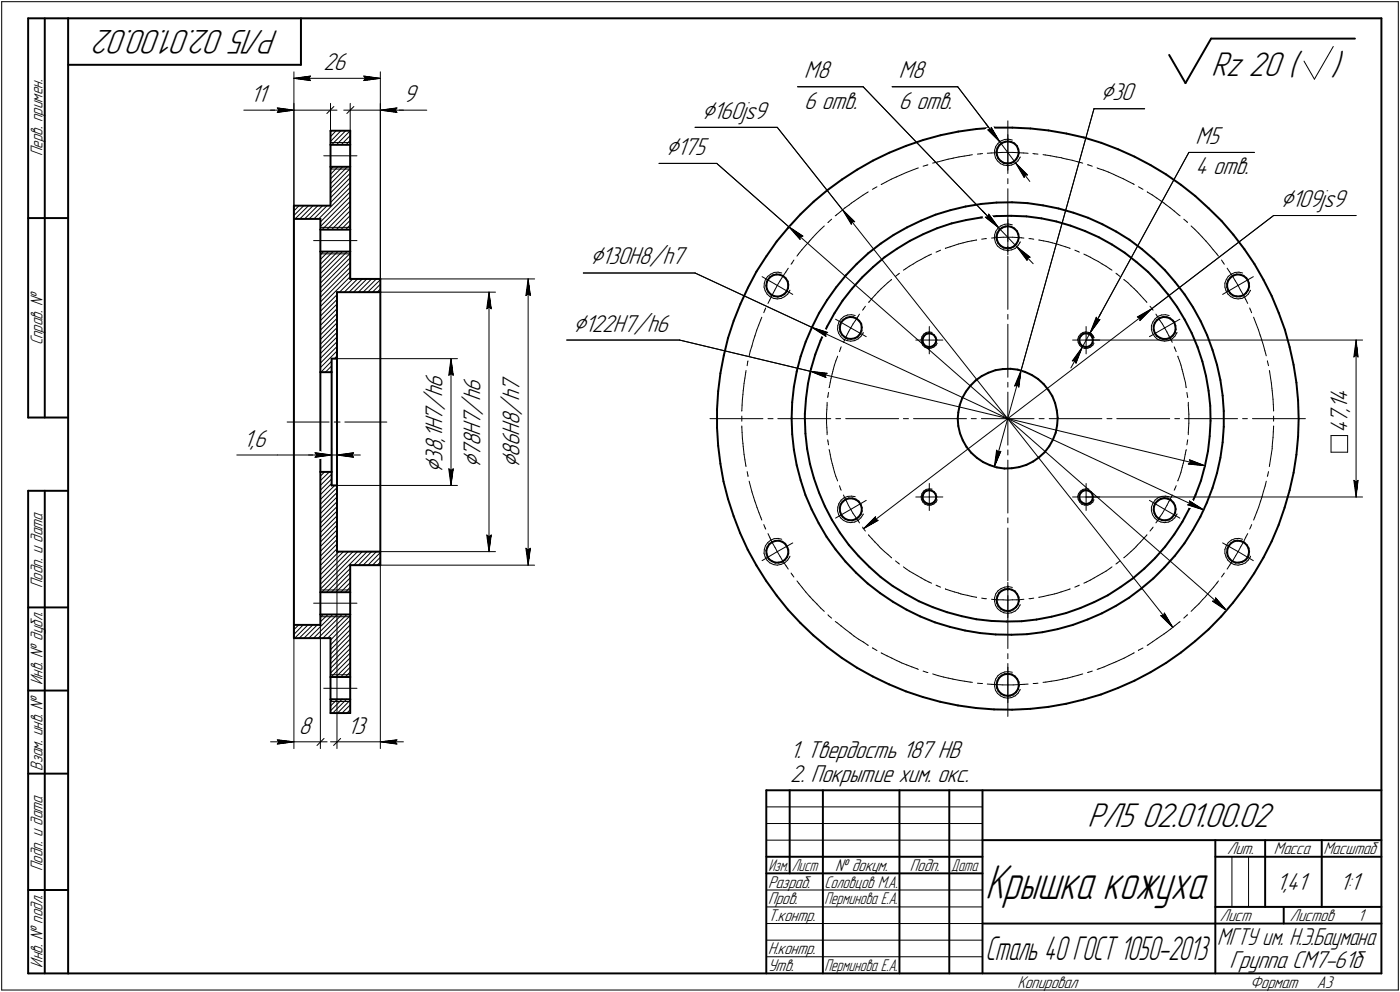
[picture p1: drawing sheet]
<svg xmlns="http://www.w3.org/2000/svg" width="421mm" height="298mm" viewBox="0 0 421 298" stroke-linecap="round" stroke-linejoin="round" font-family="sans-serif">
<defs><g id="words">
<text font-size="15.3" x="296.3" y="270.1">Крышка кожуха</text>
<g font-size="10.9">
<text x="67.6" y="9" transform="rotate(-180 67.6 9)">02.01.00.02</text>
<text x="83.9" y="9" transform="rotate(-180 83.9 9)">РЛ5</text>
<text x="364.2" y="22.8">Rz 20 (</text>
<text x="400.3" y="22.8">)</text>
<text x="327.1" y="248.5">РЛ5</text>
<text x="343.4" y="248.5">02.01.00.02</text>
</g>
<text font-size="10.6" x="296.4" y="288.5">Сталь 40 ГОСТ 1050-2013</text>
<g font-size="8.5">
<text x="211" y="35.7">Ç160js9</text>
<text x="331" y="30.1">Ç30</text>
<text x="200.2" y="46.6">Ç175</text>
<text x="385.1" y="62.2">Ç109js9</text>
<text x="177.4" y="79.5">Ç130H8/h7</text>
<text x="172.4" y="99.7">Ç122H7/h6</text>
<text x="133.1" y="142.1" transform="rotate(-90 133.1 142.1)">Ç</text>
<text x="144.5" y="140.7" transform="rotate(-90 144.5 140.7)">Ç</text>
<text x="156.3" y="140.7" transform="rotate(-90 156.3 140.7)">Ç</text>
</g>
<g font-size="7.8">
<text x="97.3" y="21">26</text>
<text x="241.9" y="23.5">M8</text>
<text x="270.3" y="23.5">M8</text>
<text x="75.3" y="30.6">11</text>
<text x="121.4" y="30.6">9</text>
<text x="241.9" y="32.7">6 отв.</text>
<text x="270.3" y="32.7">6 отв.</text>
<text x="359.6" y="43.3">M5</text>
<text x="359.6" y="52.4">4 отв.</text>
<text x="133.1" y="119.2" transform="rotate(-90 133.1 119.2)">h</text>
<text x="133.1" y="116.5" transform="rotate(-90 133.1 116.5)">6</text>
<text x="144.5" y="117.9" transform="rotate(-90 144.5 117.9)">6</text>
<text x="156.3" y="117.9" transform="rotate(-90 156.3 117.9)">7</text>
<text x="133.1" y="123.2" transform="rotate(-90 133.1 123.2)">/</text>
<text x="144.5" y="124.6" transform="rotate(-90 144.5 124.6)">/</text>
<text x="144.5" y="120.6" transform="rotate(-90 144.5 120.6)">h</text>
<text x="156.3" y="124.6" transform="rotate(-90 156.3 124.6)">/</text>
<text x="156.3" y="120.6" transform="rotate(-90 156.3 120.6)">h</text>
<text x="405.3" y="123.9" transform="rotate(-90 405.3 123.9)">,</text>
<text x="405.3" y="122.8" transform="rotate(-90 405.3 122.8)">1</text>
<text x="405.3" y="120.7" transform="rotate(-90 405.3 120.7)">4</text>
<text x="133.1" y="131.7" transform="rotate(-90 133.1 131.7)">1</text>
<text x="133.1" y="129.6" transform="rotate(-90 133.1 129.6)">H</text>
<text x="133.1" y="126.4" transform="rotate(-90 133.1 126.4)">7</text>
<text x="144.5" y="131" transform="rotate(-90 144.5 131)">H</text>
<text x="144.5" y="127.8" transform="rotate(-90 144.5 127.8)">7</text>
<text x="156.3" y="131" transform="rotate(-90 156.3 131)">H</text>
<text x="156.3" y="127.8" transform="rotate(-90 156.3 127.8)">8</text>
<text x="405.3" y="130.2" transform="rotate(-90 405.3 130.2)">4</text>
<text x="405.3" y="127" transform="rotate(-90 405.3 127)">7</text>
<text x="73.2" y="134.2">1,6</text>
<text x="133.1" y="135.9" transform="rotate(-90 133.1 135.9)">8</text>
<text x="133.1" y="132.7" transform="rotate(-90 133.1 132.7)">,</text>
<text x="144.5" y="137.3" transform="rotate(-90 144.5 137.3)">7</text>
<text x="144.5" y="134.1" transform="rotate(-90 144.5 134.1)">8</text>
<text x="156.3" y="137.3" transform="rotate(-90 156.3 137.3)">8</text>
<text x="156.3" y="134.1" transform="rotate(-90 156.3 134.1)">6</text>
<text x="133.1" y="138.7" transform="rotate(-90 133.1 138.7)">3</text>
<text x="89.9" y="220.4">8</text>
<text x="104.5" y="220.4">13</text>
<text x="237.6" y="227.8">1. Твердость 187 HB</text>
<text x="237.6" y="235">2. Покрытие хим. окс.</text>
<text x="383.9" y="267.5">1,41</text>
<text x="402.9" y="267.5">1:1</text>
<text x="369.8" y="291">Группа СМ7-61б</text>
</g>
<text font-size="7.7" x="366.1" y="284.1">МГТУ им. Н.Э.Баумана</text>
<g font-size="5.4">
<text x="12.8" y="46.9" transform="rotate(-90 12.8 46.9)">Перв. примен.</text>
<text x="12.8" y="103.8" transform="rotate(-90 12.8 103.8)">Справ. !</text>
<text x="12.8" y="176.7" transform="rotate(-90 12.8 176.7)">Подп. и дата</text>
<text x="12.8" y="205.8" transform="rotate(-90 12.8 205.8)">Инв. ! дубл.</text>
<text x="12.8" y="231.6" transform="rotate(-90 12.8 231.6)">Взам. инв. !</text>
<text x="369.1" y="256.8">Лит.</text>
<text x="383.1" y="256.8">Масса</text>
<text x="398" y="256.8">Масштаб</text>
<text x="12.8" y="261.7" transform="rotate(-90 12.8 261.7)">Подп. и дата</text>
<text x="251.2" y="261.8">! докум.</text>
<text x="273.6" y="261.8">Подп.</text>
<text x="231" y="266.8">Разраб.</text>
<text x="248" y="266.8">Соловцов М.А.</text>
<text x="231" y="271.8">Пров.</text>
<text x="231" y="276.8">Т.контр.</text>
<text x="366.9" y="276.8">Лист</text>
<text x="387.9" y="276.8">Листов</text>
<text x="408.4" y="276.8">1</text>
<text x="231" y="286.8">Н.контр.</text>
<text x="12.8" y="290.8" transform="rotate(-90 12.8 290.8)">Инв. ! подл.</text>
<text x="231" y="291.8">Утв.</text>
<text x="306" y="296.8">Копировал</text>
<text x="376" y="296.8">Формат</text>
<text x="396" y="296.8">A3</text>
</g>
<g font-size="5.3">
<text x="231.1" y="261.8">Изм.</text>
<text x="238.1" y="261.8">Лист</text>
<text x="286.1" y="261.8">Дата</text>
<text x="248" y="271.8">Перминова Е.А.</text>
<text x="248" y="291.8">Перминова Е.А.</text>
</g>
</g></defs>
<g fill="none" stroke="#000" stroke-width=".59">
<path d="M8.5 5.5v120zM8.5 5.5h12zM13.5 5.5v120zM20.5 5.5v287zM20.5 5.5h395zM20.5 19.5h70zM90.5 5.5v14zM351.6 16.5l4.9 8.5zM364.2 11.6l-7.7 13.4zM364.2 11.6h43.3zM415.5 5.5v287zM99.4 39.3h5.9z"/>
<path d="M99.4 39.3v4.2zM105.3 39.3v4.2zM288.2 39.5l5.4-.7zM293.6 38.8l5.4-.4zM299 38.4h5.5zM304.5 38.4l5.4 .2zM309.9 38.6l5.4 .6zM315.3 39.2l5.4 .9zM99.4 50.1v11.7zM99.4 50.1h5.9zM99.4 43.5h5.9zM99.4 43.5v6.6z"/>
<path d="M105.3 50.1v18.9zM105.3 43.5v6.6zM248.8 57.1l4.4-3.2zM253.2 53.9l4.6-2.9zM257.8 51l4.8-2.7zM262.6 48.3l4.9-2.4zM267.5 45.9l5-2zM272.5 43.9l5.1-1.8zM277.6 42.1l5.3-1.5zM282.9 40.6l5.3-1.1zM299.7 45.6l.1 1zM299.8 46.6l.4 1z"/>
<path d="M300 44.5l-.3 1.1zM300.2 47.6l.7 .7zM300.6 43.6l-.6 .9zM300.6 43.6l.8-.7zM300.9 48.3l.9 .6zM301.4 42.9l.9-.3zM301.8 48.9l1.1 .2zM302.3 42.6l.8-.1zM302.9 49.1l1.1-.1zM303.1 42.5l1 .2zM304 49l.9-.4zM304.1 42.7l1 .4z"/>
<path d="M305.1 43.1l.7 .8zM305.6 47.8l-.7 .8zM305.8 43.9l.4 1zM306.2 46.9l-.6 .9zM306.2 44.9l.2 1zM306.4 45.9l-.2 1zM320.7 40.1l5.3 1.2zM326 41.3l5.2 1.6zM331.2 42.9l5.1 2zM336.3 44.9l4.9 2.2zM341.2 47.1l4.8 2.5zM346 49.6l4.7 2.8z"/>
<path d="M350.7 52.4l4.5 3.1zM355.2 55.5l4.3 3.4zM359.5 58.9l4 3.7zM8.5 65.5h12zM88.4 65.8h8zM88.4 61.8v4zM88.4 61.8h11zM88.4 65.8v122zM96.4 75.6v36.2zM96.4 75.6h8.9zM96.4 69h8.9zM96.4 65.8v3.2z"/>
<path d="M96.4 69v6.6zM105.3 75.6v8.2zM105.3 69v6.6zM230.5 77l-3 4.6zM233.6 72.6l-3.1 4.4zM237.1 68.4l-3.5 4.2zM240.7 64.4l-3.6 4zM240.7 64.4l4-3.8zM244.7 60.6l4.1-3.5zM257.6 79.3l3.5-3.2zM257.6 79.3l-3.2 3.4zM261.1 76.1l3.7-2.9z"/>
<path d="M264.8 73.2l3.9-2.6zM266 77.3l3.7-2.5zM268.7 70.6l4.1-2.3zM269.7 74.8l3.9-2.4zM272.8 68.3l4.2-2zM273.6 72.4l4.1-2zM277 66.3l4.3-1.8zM277.7 70.4l4.2-1.8zM281.3 64.5l4.5-1.3zM281.9 68.6l4.3-1.5zM285.8 63.2l4.6-1.1zM286.2 67.1l4.4-1z"/>
<path d="M290.4 62.1l4.7-.8zM290.6 66.1l4.5-.7zM295.1 61.3l4.6-.4zM295.1 65.4l4.5-.5zM299.6 64.9h4.5zM299.7 60.9l4.7-.1zM299.7 71l.1 1.1zM299.8 72.1l.4 1zM300 70l-.3 1zM300.2 73.1l.7 .7zM300.6 69.1l-.6 .9zM300.6 69.1l.8-.7z"/>
<path d="M300.9 73.8l.9 .6zM301.4 68.4l.9-.3zM301.8 74.4l1.1 .2zM302.3 68.1l.8-.1zM302.9 74.6l1.1-.1zM303.1 68l1 .2zM304 74.5l.9-.4zM304.1 68.2l1 .5zM304.1 64.9l4.6 .1zM304.4 60.8l4.6 .2zM305.1 68.7l.7 .7zM305.6 73.3l-.7 .8z"/>
<path d="M305.8 69.4l.4 1zM306.2 72.4l-.6 .9zM306.2 70.4l.2 1zM306.4 71.4l-.2 1zM308.7 65l4.5 .6zM309 61l4.7 .7zM313.2 65.6l4.5 .9zM313.7 61.7l4.6 1zM317.7 66.5l4.3 1.3zM318.3 62.7l4.5 1.2zM322 67.8l4.3 1.6zM322.8 63.9l4.4 1.5z"/>
<path d="M326.3 69.4l4.2 1.9zM327.2 65.4l4.4 2zM330.5 71.3l3.9 2.2zM331.6 67.4l4.1 2.2zM334.4 73.5l3.8 2.4zM335.7 69.6l4 2.5zM338.2 75.9l3.6 2.8zM339.7 72.1l3.7 2.7zM341.8 78.7l3.5 3zM343.4 74.8l3.6 3.1zM347 77.9l3.4 3.3zM363.5 62.6l3.9 3.8z"/>
<path d="M367.4 66.4l3.5 4.1zM370.9 70.5l3.3 4.3zM374.2 74.8l3.1 4.5zM377.3 79.3l2.7 4.8zM101.3 87.8v20zM101.3 87.8h13.1zM105.3 83.8h9.1zM114.4 83.8v4zM114.4 87.8v78zM220.6 96.4l-1.7 5.2zM222.7 91.4l-2.1 5zM225 86.4l-2.3 5z"/>
<path d="M227.5 81.6l-2.5 4.8zM230.5 85.9l.1 1zM230.6 86.9l.5 .9zM230.6 84.8l-.1 1.1zM230.9 84.2l-.3 .6zM231.1 87.8l.8 .8zM231.6 83.3l-.7 .9zM231.6 83.3l.9-.6zM231.9 88.6l.9 .4zM232.5 82.7l1-.2zM232.8 89l1.1 .2zM233.5 82.5h1z"/>
<path d="M233.9 89.2l1-.3zM234.5 82.5l1 .5zM234.9 88.9l1-.5zM235.5 83l.8 .7zM236.3 83.7l.6 .9zM236.6 87.6l-.7 .8zM236.9 84.6l.2 1zM237 86.6l-.4 1zM237.1 85.6l-.1 1zM244.2 98.4l-1.9 4.3zM246.3 94.1l-2.1 4.3zM248.8 90.2l-2.5 3.9z"/>
<path d="M248.8 98.1l-2 4.2zM251 94.1l-2.2 4zM251.5 86.4l-2.7 3.8zM252.6 98.6l.1 1.1zM252.7 99.7l.5 .9zM252.7 97.5l-.1 1.1zM253 96.9l-.3 .6zM253.4 90.3l-2.4 3.8zM253.7 96.1l-.7 .8zM253.7 96.1l.9-.6zM254.4 82.7l-2.9 3.7zM254.6 95.5l1-.3z"/>
<path d="M255.6 95.2l1 .1zM256.2 86.8l-2.8 3.5zM256.6 95.3l1 .5zM257.6 95.8l.8 .6zM258.4 96.4l.6 .9zM259 97.3l.2 1.1zM259.1 99.4l-.4 .9zM259.2 98.4l-.1 1zM259.2 83.4l3.4-3.1zM259.2 83.4l-3 3.4zM262.6 80.3l3.4-3zM345.3 81.7l3.1 3.3z"/>
<path d="M347 99.1l.3 1zM347 98v1.1zM347.3 97l-.3 1zM348 96.2l-.7 .8zM348 96.2l.8-.6zM348.4 85l2.9 3.5zM348.8 95.6l1-.4zM349.8 95.2l1.1 .1zM350.4 81.2l3 3.6zM350.9 95.3l1 .4zM351.3 88.5l2.7 3.7zM351.9 95.7l.8 .7z"/>
<path d="M352.7 96.4l.4 .5zM353.1 96.9l.4 1zM353.3 100l-.6 .8zM353.4 84.8l2.9 3.7zM353.5 97.9l.1 1.1zM353.6 99l-.3 1zM354 92.2l2.3 3.8zM356.3 88.5l2.5 3.9zM356.3 96l2.1 4.1zM358.8 92.4l2.3 4.1zM361.1 96.5l2 4.3zM369.1 86.3l.3 1z"/>
<path d="M369.1 85.3v1zM369.4 87.3l.6 .8zM369.4 84.2l-.3 1.1zM370 88.1l.8 .7zM370.1 83.4l-.7 .8zM370.1 83.4l.8-.6zM370.8 88.8l1.1 .3zM370.9 82.8l1-.3zM371.9 89.1h1.1zM371.9 82.5h1.1zM373 89.1l1-.4zM373 82.5l1 .4z"/>
<path d="M374 88.7l.7-.6zM374 82.9l.8 .7zM374.8 83.6l.4 .6zM375.2 84.2l.4 .9zM375.3 87.2l-.6 .9zM375.6 85.1l.1 1.1zM375.7 86.2l-.4 1zM380 84.1l2.4 4.8zM382.4 88.9l2.2 5.1zM384.6 94l1.8 5.1zM386.4 99.1l1.5 5.2zM96.4 111.8h3.3z"/>
<path d="M96.4 111.8v30zM99.7 107.8v4zM99.7 107.8h1.6zM99.7 111.8v30zM101.3 107.8v38.1zM216 117.6l-.4 5.4zM216.7 112.2l-.7 5.4zM217.7 106.8l-1 5.4zM218.9 101.6l-1.2 5.2zM238.8 116.2l-.5 4.7zM239.6 111.7l-.8 4.5zM240.8 107.1l-1.2 4.6z"/>
<path d="M242.3 102.7l-1.5 4.4zM242.4 119.8l-.3 4.6zM243 115.3l-.6 4.5zM243.9 110.8l-.9 4.5zM245.2 106.5l-1.3 4.3zM246.8 102.3l-1.6 4.2zM253.2 100.6l.8 .7zM254 101.3l.9 .5zM254.9 101.8l1 .1zM255.9 101.9l1.1-.2zM257 101.7l1-.5zM258.7 100.3l-.7 .9z"/>
<path d="M277.5 102.5l.2 .8zM277.5 101.7v.8zM277.7 103.3l.6 .7zM277.9 101l-.4 .7zM278.3 104l.8 .2zM278.5 100.4l.8-.2zM278.5 100.4l-.6 .6zM279.1 104.2l.4 .1zM279.3 100.2h.8zM279.5 104.3l.8-.2zM280.1 100.2l.7 .5zM280.3 104.1l.7-.5z"/>
<path d="M280.8 100.7l.5 .6zM281.3 101.3l.3 .8zM281.4 103l-.4 .6zM281.6 102.1l-.2 .9zM289.4 119.6l-.8 2.2zM290.5 117.7l-1.1 1.9zM291.8 115.9l-1.3 1.8zM293.5 114.3l1.7-1.3zM293.5 114.3l-1.7 1.6zM295.2 113l2.1-1zM297.3 112l2.1-.7zM299.4 111.3l2.2-.4z"/>
<path d="M301.6 110.9l2.3-.1zM303.9 110.8l2.2 .3zM306.1 111.1l2.2 .7zM308.3 111.8l2 .9zM310.3 112.7l1.9 1.2zM312.2 113.9l1.7 1.5zM313.9 115.4l1.4 1.8zM315.3 117.2l1.2 1.8zM316.5 119l.8 2.2zM324.6 101.7v.8zM324.6 102.5l.3 .8zM324.9 103.3l.6 .7z"/>
<path d="M325 101l-.4 .7zM325.5 104l.7 .2zM325.6 100.4l.8-.2zM325.6 100.4l-.6 .6zM326.2 104.2l.4 .1zM326.4 100.2h.8zM326.6 104.3l.9-.2zM327.2 100.2l.8 .5zM327.5 104.1l.7-.5zM328 100.7l.5 .6zM328.5 101.3l.2 .8zM328.6 103l-.4 .6z"/>
<path d="M328.7 102.1l-.1 .9zM347.3 100.1l.6 .8zM347.9 100.9l.9 .6zM348.8 101.5l1 .4zM349.8 101.9h1.1zM350.9 101.9l1-.4zM351.9 101.5l.8-.7zM358.4 100.1l1.8 4.2zM360.2 104.3l1.4 4.3zM361.6 108.6l1.1 4.4zM362.7 113l.8 4.4zM363.1 100.8l1.6 4.4z"/>
<path d="M363.5 117.4l.5 4.6zM364.7 105.2l1.3 4.4zM366 109.6l1 4.6zM367 114.2l.7 4.7zM367.7 118.9l.3 4.6zM387.9 104.3l1.1 5.3zM389 109.6l.9 5.4zM389.9 115l.5 5.4zM8.5 125.5h12zM215.6 128.5l.4 5.4zM215.6 123v5.5zM216 133.9l.7 5.5z"/>
<path d="M216.7 139.4l.9 5.3zM238.1 125.8l.2 4.7zM238.1 125.6v.2zM238.3 130.5l.5 4.6zM238.3 120.9l-.2 4.7zM238.8 135.1l.8 4.7zM239.6 139.8l1.2 4.5zM242.1 125.8l.1 4.5zM242.1 124.4v1.4zM242.2 130.3l.5 4.6zM242.7 134.9l.9 4.5zM243.6 139.4l1.2 4.3z"/>
<path d="M288 125.8l.2 2.2zM288.2 128l.5 2.2zM288.2 124l-.2 1.8zM288.6 121.8l-.4 2.2zM288.7 130.2l.9 2.1zM289.6 132.3l1.1 2zM290.7 134.3l1.4 1.8zM292.1 136.1l1.7 1.5zM293.8 137.6l1.9 1.3zM295.7 138.9l2 .9zM297.7 139.8l2.1 .7zM308.7 139.7l2-1z"/>
<path d="M310.7 138.7l1.8-1.3zM312.5 137.4l1.7-1.5zM315.6 134.1l-1.4 1.8zM316.7 132.2l-1.1 1.9zM317.3 121.2l.5 2.2zM317.5 130l-.8 2.2zM317.8 123.4l.3 2.2zM317.9 127.8l-.4 2.2zM318.1 125.6l-.2 2.2zM363.3 135.6l-.9 4.4zM363.8 131.1l-.5 4.5zM364 122l.1 4.5z"/>
<path d="M364.1 126.5l-.3 4.6zM367 137.6l-1 4.6zM367.7 132.9l-.7 4.7zM368 128.3l-.3 4.6zM368 123.5v4.8zM389.9 136.7l-.9 5.4zM390.4 131.2l-.5 5.5zM390.4 120.4l.2 5.4zM390.6 125.8l-.2 5.4zM8.5 147.5v145zM8.5 147.5h12zM13.5 147.5v145z"/>
<path d="M96.4 141.8v36.2zM96.4 141.8h3.3zM99.7 141.8v4.1zM99.7 145.9h1.6zM101.3 145.9v19.9zM217.6 144.7l1.3 5.2zM218.9 149.9l1.7 5.2zM220.6 155.1l2 5.1zM240.8 144.3l1.4 4.5zM242.2 148.8l1.9 4.3zM244.1 153.1l2.1 4.1zM244.8 143.7l1.5 4.3z"/>
<path d="M246.2 157.2l2.4 4.1zM246.3 148l1.8 4.1zM248.1 152.1l2.1 4.1zM250.2 156.2l2.4 3.8zM252.6 152.7v1.1zM252.6 153.8l.4 .9zM252.8 151.6l-.2 1.1zM253 154.7l.4 .6zM253.4 150.8l-.6 .8zM253.4 150.8l.9-.7zM253.4 155.3l.9 .7zM254.3 150.1l1-.3z"/>
<path d="M254.3 156l.9 .3zM255.2 156.3l1.1 .1zM255.3 149.8h1.1zM256.3 156.4l1-.4zM256.4 149.8l1 .3zM257.3 156l.8-.6zM257.4 150.1l.8 .6zM258.2 150.7l.6 .9zM258.8 151.6l.4 1zM258.8 154.6l-.7 .8zM259.2 152.6v1zM259.2 153.6l-.4 1z"/>
<path d="M277.5 149.7l.2 .8zM277.5 148.8v.9zM277.7 150.5l.6 .5zM277.9 148.1l.6-.5zM277.9 148.1l-.4 .7zM278.3 151l.8 .4zM278.5 147.6l.8-.3zM279.1 151.4l.4 .1zM279.3 147.3l.8 .1zM279.5 151.5l.8-.2zM280.1 147.4l.7 .4zM280.3 151.3l.7-.5z"/>
<path d="M280.8 147.8l.5 .6zM281.3 148.4l.3 .9zM281.4 150.1l-.4 .7zM281.6 149.3l-.2 .8zM299.8 140.5l2.3 .3zM302.1 140.8l2.2-.1zM304.3 140.7l2.2-.3zM306.5 140.4l2.2-.7zM324.6 148.8v.9zM324.6 149.7l.3 .8zM324.9 150.5l.6 .5zM325 148.1l.6-.5z"/>
<path d="M325 148.1l-.4 .7zM325.5 151l.7 .4zM325.6 147.6l.8-.3zM326.2 151.4l.4 .1zM326.4 147.3l.8 .1zM326.6 151.5l.9-.2zM327.2 147.4l.8 .4zM327.5 151.3l.7-.5zM328 147.8l.5 .6zM328.5 148.4l.2 .9zM328.6 150.1l-.4 .7zM328.7 149.3l-.1 .8z"/>
<path d="M347 153.2l.2 1.1zM347 152.2v1zM347.2 154.3l.5 .9zM347.5 151.2l-.5 1zM347.5 151.2l.7-.7zM347.7 155.2l.8 .7zM348.2 150.5l.9-.6zM348.5 155.9l1 .4zM349.1 149.9l1.1-.2zM349.5 156.3l1 .1zM350.2 149.7l1 .2zM350.5 156.4l1.1-.3z"/>
<path d="M351.2 149.9l.9 .4zM351.6 156.1l.9-.6zM352.1 150.3l.8 .7zM352.9 151l.5 1zM353.1 154.7l-.6 .8zM353.4 152l.2 1zM353.4 154.1l-.3 .6zM353.6 153l-.2 1.1zM355.6 156.8l-2.5 3.8zM357.7 152.8l-2.1 4zM358.7 159.3l-2.5 4zM359.6 148.7l-1.9 4.1z"/>
<path d="M361 155.3l-2.3 4zM361.2 144.4l-1.6 4.3zM362.4 140l-1.2 4.4zM363 151l-2 4.3zM364.7 146.6l-1.7 4.4zM366 142.2l-1.3 4.4zM384.6 157.7l-2.2 5zM386.3 152.6l-1.7 5.1zM387.9 147.3l-1.6 5.3zM389 142.1l-1.1 5.2zM96.4 178h8.9zM96.4 178v6.7z"/>
<path d="M101.3 165.8h13.1zM105.3 169.8v8.2zM105.3 169.8h9.1zM105.3 178v6.7zM114.4 165.8v4zM222.6 160.2l2.3 5zM224.9 165.2l2.6 4.7zM227.5 169.9l2.9 4.6zM230.4 174.5l3.2 4.5zM230.5 165.4v1.1zM230.5 166.5l.4 1zM230.8 164.4l-.3 1z"/>
<path d="M230.9 167.5l.4 .6zM231.3 168.1l.9 .6zM231.4 163.5l-.6 .9zM231.4 163.5l.8-.6zM232.2 168.7l1 .4zM232.2 162.9l1-.3zM233.2 162.6l1.1-.1zM233.2 169.1h1zM233.6 179l3.4 4.2zM234.2 169.1l1-.3zM234.3 162.5l1 .3zM235.2 168.8l.9-.6z"/>
<path d="M235.3 162.8l.8 .6zM236.1 163.4l.6 .9zM236.7 164.3l.4 1zM236.7 167.4l-.6 .8zM237.1 165.3v1.1zM237.1 166.4l-.4 1zM248.6 161.3l2.7 3.8zM251.3 165.1l3 3.6zM252.6 160l2.7 3.7zM254.3 168.7l3.2 3.4zM255.3 163.7l2.9 3.4zM257.5 172.1l3.4 3.2z"/>
<path d="M258.2 167.1l3.3 3.2zM260.9 175.3l3.8 2.9zM261.5 170.3l3.3 3.1zM264.7 178.2l3.9 2.6zM264.8 173.4l3.7 2.7zM268.5 176.1l3.9 2.4zM272.4 178.5l4 2.2zM300 179.2l-.3 1.1zM300.5 178.2l-.5 1zM300.5 178.2l.7-.7zM301.2 177.5l1-.4zM302.2 177.1l1.1-.1z"/>
<path d="M303.3 177l1 .2zM304.3 177.2l.9 .5zM305.2 177.7l.7 .9zM305.9 178.6l.4 .9zM306.3 179.5l.1 1.1zM333.2 178.9l3.8-2.5zM337 176.4l3.7-2.6zM339.5 179.7l3.7-2.8zM340.7 173.8l3.5-2.9zM343.2 176.9l3.7-3.1zM344.2 170.9l3.2-3.2zM346.9 173.8l3.3-3.3z"/>
<path d="M350.4 164.3l-3 3.4zM353.1 160.6l-2.7 3.7zM353.3 167l-3.1 3.5zM356.2 163.3l-2.9 3.7zM369.1 166l.1 1zM369.1 164.9v1.1zM369.2 167l.6 1zM369.6 164l-.5 .9zM369.8 168l.8 .7zM370.2 163.2l-.6 .8zM370.2 163.2l1-.6zM370.6 168.7l1 .4z"/>
<path d="M371.2 162.6l1-.1zM371.6 169.1h1zM372.2 162.5l1.1 .1zM372.6 169.1l1-.3zM373.3 162.6l.9 .5zM373.6 168.8l1-.5zM374.1 176.8l-3.3 4.3zM374.2 163.1l.8 .7zM375 163.8l.5 1zM375.2 167.5l-.6 .8zM375.5 164.8l.2 1zM375.5 166.8l-.3 .7z"/>
<path d="M375.7 165.8l-.2 1zM377.2 172.3l-3.1 4.5zM380 167.6l-2.8 4.7zM382.4 162.7l-2.4 4.9zM8.5 182.5h12zM88.4 187.8v4zM88.4 191.8h11zM88.4 187.8h8zM96.4 184.7v3.1zM96.4 184.7h8.9zM99.4 191.8v11.7zM105.3 184.7v18.8z"/>
<path d="M237 183.2l3.7 4zM240.7 187.2l3.9 3.7zM244.6 190.9l4.2 3.6zM248.8 194.5l4.4 3.2zM253.2 197.7l4.5 3zM268.6 180.8l4 2.4zM272.6 183.2l4.2 2.1zM276.4 180.7l4.1 1.8zM276.8 185.3l4.4 1.7zM280.5 182.5l4.3 1.5zM281.2 187l4.5 1.4zM284.8 184l4.4 1.2z"/>
<path d="M285.7 188.4l4.5 1.1zM289.2 185.2l4.4 .9zM290.2 189.5l4.6 .7zM293.6 186.1l4.6 .5zM294.8 190.2l4.7 .5zM298.2 186.6l4.5 .2zM299.5 190.7l4.7 .1zM299.7 180.3l.2 1zM299.9 181.3l.4 .9zM300.3 182.2l.8 .8zM301.1 183l.9 .5zM302 183.5l1.1 .1z"/>
<path d="M302.7 186.8l4.6-.1zM303.1 183.6h.7zM303.8 183.6l.9-.5zM304.2 190.8l4.7-.2zM304.7 183.1l.9-.6zM306.2 181.6l-.6 .9zM306.4 180.6l-.2 1zM307.3 186.7l4.4-.5zM308.9 190.6l4.6-.6zM311.7 186.2l4.5-.9zM313.5 190l4.6-.9zM316.2 185.3l4.4-1.1z"/>
<path d="M318.1 189.1l4.6-1.3zM320.6 184.2l4.4-1.5zM322.7 187.8l4.4-1.6zM325 182.7l4.1-1.8zM327.1 186.2l4.3-1.9zM329.1 180.9l4.1-2zM331.4 184.3l4.1-2.2zM335.5 182.1l4-2.4zM350.7 199.2l4.5-3.1zM355.2 196.1l4.2-3.4zM359.4 192.7l4.1-3.6zM367.3 185.3l-3.8 3.8z"/>
<path d="M370.8 181.1l-3.5 4.2zM8.5 207.5h12zM99.4 210.1v4.2zM99.4 210.1h5.9zM99.4 214.3h5.9zM99.4 203.5h5.9zM99.4 203.5v6.6zM105.3 210.1v4.2zM105.3 203.5v6.6zM257.7 200.7l4.8 2.6zM262.5 203.3l4.9 2.4zM267.4 205.7l5.1 2.1z"/>
<path d="M272.5 207.8l5 1.7zM277.5 209.5l5.3 1.4zM282.8 210.9l5.3 1.1zM288.1 212l5.4 .8zM293.5 212.8l5.5 .4zM299 213.2l5.4 .1zM299.7 205.7l.2 1.1zM299.9 206.8l.4 .9zM300 204.6l-.3 1.1zM300.3 207.7l.8 .7zM300.5 203.7l-.5 .9zM300.5 203.7l.7-.7z"/>
<path d="M301.1 208.4l.9 .6zM301.2 203l1-.4zM302 209l1.1 .1zM302.2 202.6l1.1-.1zM303.1 209.1l.7-.1zM303.3 202.5l1 .2zM303.8 209l.9-.3zM304.3 202.7l.9 .6zM304.4 213.3l5.5-.3zM304.7 208.7l.9-.7zM305.2 203.3l.7 .7zM305.9 204l.4 1z"/>
<path d="M306.2 207.1l-.6 .9zM306.3 205l.1 1.1zM306.4 206.1l-.2 1zM309.9 213l5.4-.6zM315.3 212.4l5.3-.9zM320.6 211.5l5.3-1.3zM325.9 210.2l5.2-1.5zM331.1 208.7l5.1-1.9zM336.2 206.8l5-2.2zM341.2 204.6l4.8-2.6zM346 202l4.7-2.8zM8.5 232.5h12z"/>
<path d="M230.5 237.5h185zM230.5 237.5v55zM237.5 237.5v25zM247.5 237.5v55zM270.5 237.5v55zM285.5 237.5v55zM295.5 237.5v55zM230.5 257.5h65zM295.5 252.5h120zM365.5 252.5v40zM365.5 257.5h15zM380.5 252.5v20z"/>
<path d="M380.5 257.5h35zM397.5 252.5v20zM8.5 267.5h12zM230.5 262.5h65zM295.5 277.5h70zM365.5 277.5h50zM365.5 272.5h50zM386.1 272.5v5zM8.5 292.5h12zM20.5 292.5h395z"/>
</g>
<g fill="none" stroke="#000" stroke-width=".3">
<path d="M.5 .5v297zM.5 .5h420zM392.2 18.4l3.1 5.4zM401 14l-5.7 9.8zM420.5 .5v297zM73.3 33.1h10.1zM81.4 33.1h7zM83.4 33.1h5zM83.4 32.4l5 .7zM83.4 32.4l.4 .7zM83.4 33.8l5-.7zM83.8 33.1l-.4 .7z"/>
<path d="M88.4 21.6v40.2zM88.4 31.1v30.7zM88.4 23.5l5-.6zM88.4 23.5l5 .7zM88.4 23.5h26zM88.4 33.1h11zM92.9 23.5l.5 .7zM93.4 22.9l-.5 .6zM98.3 34.1l2.1-2.1zM99.4 39.6l.3-.3zM99.4 31.1v30.7zM99.4 33.1h1.9z"/>
<path d="M101.1 39.3l-1.7 1.8zM102.5 39.3l-3.1 3.2zM103.4 33.1h1.9zM105.3 39.3l-4.1 4.2zM105.3 31.1v52.7zM105.3 33.1h9.1zM106.4 32l-2.1 2.1zM109.4 24.2l5-.7zM109.4 22.9l.5 .6zM109.4 22.9l5 .6zM109.9 23.5l-.5 .7zM114.4 21.6v62.2z"/>
<path d="M114.4 33.1h5zM114.4 31.1v52.7zM114.4 33.1l5 .7zM114.4 33.1l5-.7zM114.4 33.1h6.9zM118.9 33.1l.5 .7zM119.4 33.1h9zM119.4 32.4l-.5 .7zM209 38.3h24.8zM233.8 38.3l19.6 24.8zM239.9 26.1h19.7zM259.6 26.1l40.7 42.3z"/>
<path d="M268.3 26.1h19.7zM288 26.1l12.7 16.5zM296.4 37.1l4.3 5.5zM297.1 39h.8zM297.1 39l3.6 3.6zM298.1 38.3l2.6 4.3zM298.1 38.3l-.2 .7zM303.1 36.3v15.9zM329 32.7l-21.9 78.6zM329 32.7h15.3zM97.4 46.8h10zM99.4 50.8h5.9z"/>
<path d="M99.4 42.8h5.9zM99.4 58l5.9-5.9zM99.4 55.2l5.1-5.1zM99.4 53.8l3.6-3.7zM99.7 43.5l4.3-4.2zM100.2 50.1l-.8 .9zM101.6 50.1l-2.2 2.3zM105.3 57.7l-8.9 9zM105.3 54.9l-5.9 6zM105.3 53.4l-5.9 6zM105.3 50.6l-5.9 6zM105.3 42.2l-1.2 1.3z"/>
<path d="M105.3 40.7l-2.7 2.8zM198.2 49.1h17.4zM215.6 49.1l21.6 19.1zM258.1 59.6l1.4-.9zM259.5 58.7l1.4-.9zM260.9 57.8l.2-.1zM262.4 56.9l1.3-.8zM265 55.5l.2-.1zM265.2 55.4l1.4-.8zM266.6 54.6l1.5-.8zM268.1 53.8l1.5-.6zM269.6 53.2l.9-.5z"/>
<path d="M270.5 52.7l.6-.2zM271.1 52.5l1.5-.7zM272.6 51.8l1.6-.6zM274.2 51.2l1.5-.6zM275.7 50.6l.5-.1zM277.6 50l1.2-.4zM278.8 49.6l.3-.1zM280.5 49l1.4-.3zM281.9 48.7l1.6-.4zM283.5 48.3l1.7-.5zM285.2 47.8l1.2-.2zM286.4 47.6l.4-.1z"/>
<path d="M286.8 47.5l1.6-.3zM288.4 47.2l1.6-.3zM290 46.9l1.6-.2zM291.6 46.7l.8-.2zM294 46.3l.9-.1zM294.9 46.2l.6-.1zM296.9 46.1l1.2-.1zM298.1 46l1.7-.1zM299.1 45.1v1.2zM299.1 46.3l.3 1.1zM299.4 47.4l.6 .9zM299.5 44l-.4 1.1z"/>
<path d="M299.8 45.9l1.6-.1zM300 48.3l.9 .9zM300.1 43.1l1-.8zM300.1 43.1l-.6 .9zM300.7 42.6l4.8 6.4zM300.9 49.2l1 .4zM301.1 42.3l1.1-.4zM301.4 45.8h1.7zM301.9 49.6l1.2 .2zM302.2 41.9l1.1-.1zM303.1 49.8l1.1-.2zM303.1 45.8h1.4z"/>
<path d="M303.1 45.8v5.3zM303.1 40.5v5.3zM303.1 53.7v1.5zM303.1 56.7v15.9zM303.3 41.8l1.2 .3zM304.2 49.6l1.1-.5zM304.5 45.8l1.7 .1zM305.3 49.1l.9-.8zM305.5 49l2.5 4.3zM305.5 49l3.5 3.6zM305.5 49l4.2 5.5zM306.2 45.9l1.6 .1z"/>
<path d="M306.7 47.3l-.5 1zM306.8 47.2l-.1 .1zM307.8 46l1.4 .1zM308.2 52.6l-.2 .7zM308.2 52.6h.8zM310.6 46.1l.5 .1zM311.1 46.2l1.1 .1zM313.7 46.5l.7 .1zM314.4 46.6l1.6 .2zM316 46.8l1.7 .4zM317.7 47.2l1.6 .2zM319.3 47.4l.4 .2z"/>
<path d="M319.7 47.6l1.2 .2zM320.9 47.8l1.6 .4zM322.5 48.2l1.5 .4zM324 48.6l1.6 .4zM327.1 49.5h.1zM327.2 49.5l1.3 .5zM329.9 50.5l.4 .1zM330.3 50.6l1.6 .5zM331.9 51.1l1.5 .6zM333.4 51.7l1.5 .7zM334.9 52.4l.7 .3zM335.6 52.7l.8 .4z"/>
<path d="M336.4 53.1l1.5 .7zM337.9 53.8l1.4 .7zM339.3 54.5l1.6 .8zM340.9 55.3l.2 .2zM342.4 56.1l1.3 .8zM345.1 57.7h.1M345.1 57.7l1.4 .9zM346.5 58.6l1.4 .9zM347.9 59.5l1.3 1zM357.5 45.8l-29.7 54.3zM357.5 45.8h19.8zM88.4 64.8l3-3z"/>
<path d="M88.5 61.8l-.1 .2zM88.7 65.8l4.1-4zM89.9 61.8l-1.5 1.6zM90.2 65.8l3.9-4zM93 65.8l4-4zM94.3 72.3h13.1zM94.4 65.8l4-4zM95.6 61.8l-4 4zM95.8 65.8l9.5-9.5zM96.4 68.3h8.9zM96.4 76.3h8.9zM96.4 79.4l3.8-3.8z"/>
<path d="M96.4 78l2.3-2.4zM96.4 68.1l8.9-9zM96.9 69l8.4-8.5zM97.3 75.6l-.9 1zM102.5 69l2.8-2.8zM105.3 77.5l-8.9 9zM105.3 67.6l-1.3 1.4zM105.3 64.8l-4.1 4.2zM105.3 63.3l-5.6 5.7zM105.3 61.9l-7 7.1zM237.2 68.2l4.3 2.8zM237.2 68.2l3.4 3.8z"/>
<path d="M237.2 68.2l131.7 115.3zM238.2 79.1l-.3 .3zM238.8 78.1l-.6 1zM240.1 76.4l-.4 .6zM240.6 71.1l.9-.1zM240.6 71.1v.9zM241.1 75.1l-1 1.3zM242.2 73.8l-1.1 1.3zM243.3 72.6l-1.1 1.2zM243.6 72.3l-.3 .3zM244.4 71.4l-.8 .9zM245.5 70.2l-1.1 1.2z"/>
<path d="M246.7 69l1.2-1.1zM246.7 69l-1.2 1.2zM249.1 66.8h.1M249.1 66.8l1-.9zM251.2 64.9l.3-.3zM251.5 64.6l1.3-1zM252.8 63.6l1.3-1.1zM253.4 63.1l3.6 3.5zM253.4 63.1l2.6 4.3zM253.4 63.1l99.3 125.5zM254.1 62.5l1.3-.9zM255.4 61.6l.6-.6z"/>
<path d="M256 61l.8-.5zM256.2 66.6h.8zM256.2 66.6l-.2 .8zM256.8 60.5l1.3-.9zM274.7 79.3l1.1-.7zM275.8 78.6l1.2-.6zM277 78l1.2-.7zM278.2 77.3l1.2-.6zM279.4 76.7l.8-.3zM281.5 75.8l.4-.2zM281.9 75.6l1-.4zM284.4 74.6h.1"/>
<path d="M284.4 74.6l1.3-.4zM285.7 74.2l1.3-.5zM287 73.7l1.3-.4zM288.3 73.3l.7-.1zM289 73.2l.6-.2zM289.6 73l1.3-.4zM290.9 72.6l1.4-.2zM292.3 72.4l1.3-.3zM293.7 72.1h.1M295.2 71.9l1.1-.2zM295.5 63.3l4.8 5.1zM296.3 71.7h.4z"/>
<path d="M296.3 65.3l.9-.1zM296.3 65.3l4 3.1zM297.3 64.3l3 4.1zM297.3 64.3l-.1 .9zM298.2 71.5h.8zM299 71.5l1.3-.1zM299.1 70.6v1.2zM299.1 71.8l.3 1.1zM299.4 72.9l.6 1zM299.5 69.5l-.4 1.1zM300 73.9l.9 .8zM300.1 68.6l1-.8z"/>
<path d="M300.1 68.6l-.6 .9zM300.3 71.4l1.5-.1zM300.3 68.4l5.5 5.8zM300.9 74.7l1 .4zM301.1 67.8l1.1-.4zM301.8 71.3h1.3zM301.9 75.1l1.2 .2zM302.2 67.4l1.1-.1zM303.1 75.3l1.1-.2zM303.1 71.3h1.4zM303.1 71.3v5.3zM303.1 66v5.3z"/>
<path d="M303.1 74.1v1.5zM303.1 77v16zM303.3 67.3l1.2 .3zM304.2 75.1l1.1-.4zM304.5 71.3l1.3 .1zM305.3 74.7l.9-.9zM305.8 71.4l1.4 .1zM305.8 74.2l3.1 4zM305.8 74.2l4 3.1zM305.8 74.2l4.9 5zM306.7 72.9l-.5 .9zM306.8 72.6l-.1 .3z"/>
<path d="M307.2 71.5h.7zM308.9 77.5v.7zM308.9 77.5l.9-.2zM309.5 71.7h.4zM309.9 71.7l1 .2zM312.5 72.1h.1M312.5 72.1l1.4 .3zM313.9 72.4l1.3 .2zM315.2 72.6l1.3 .4zM316.5 73l.7 .2zM317.2 73.2l.6 .1zM317.8 73.3l1.3 .4z"/>
<path d="M319.1 73.7l1.4 .5zM320.5 74.2l1.2 .4zM321.8 74.7h.1M323.3 75.2l1 .4zM324.3 75.6l.3 .2zM326 76.4l.7 .3zM326.7 76.7l1.2 .6zM327.9 77.3l1.2 .7zM329.1 78l1.2 .6zM330.3 78.6l1.2 .7zM331.5 79.3l1.2 .7zM349.2 60.5l.9 .5z"/>
<path d="M350.1 61l.5 .5zM350.6 61.5l1.3 .9zM351.9 62.4l1.2 1zM353.1 63.4l1.3 1.1zM354.4 64.5l.5 .4zM356 65.9l1 .7zM357 66.6l.1 .3zM358.2 67.9l1.1 1zM359.3 68.9l1.2 1.2zM360.5 70.1l1.1 1.2zM361.6 71.3l.9 1zM362.5 72.3l.2 .2z"/>
<path d="M362.7 72.5l1.1 1.2zM363.8 73.7l1 1.3zM364.8 75l1.1 1.3zM365.9 76.3l.5 .7zM367.4 78.1l.5 .8zM367.9 78.9l.3 .5zM383 64.8h24.8zM96.4 99.2l4.9-5zM96.4 96.4l4.9-5zM96.4 93.6l4.9-5zM96.4 92.1l8.9-9zM96.4 89.3l8.9-9z"/>
<path d="M96.4 87.9l8.9-9zM96.4 85.1l8.9-9zM96.4 83.7l8-8.1zM96.4 82.2l6.6-6.6zM96.4 80.9l5.2-5.3zM101.3 99.9l-4.9 5zM101.3 97l-4.9 5zM101.3 95.7l-4.9 5zM101.3 92.8l-4.9 5zM101.3 90l-4.9 5zM102.1 87.8l4-4zM103.5 87.8l4-4z"/>
<path d="M105 87.8l4-4zM105.3 81.7l-8.9 9.1zM105.3 83.8h55.5zM106.3 87.8l4-4zM107.8 87.8l4-4zM107.9 87.8h41.1zM109.2 87.8l4-4zM110.6 87.8l3.8-3.7zM112 87.8l2.4-2.4zM113.5 87.8l.9-.9zM146.4 92.8l.7-.5zM147.1 87.8l.6 5z"/>
<path d="M147.1 92.3l.6 .5zM147.1 87.8l-.7 5zM147.1 87.8v78zM158.2 88.8l.6-.5zM158.8 83.8l.7 5zM158.8 88.3l.7 .5zM158.8 83.8l-.6 5zM158.8 83.8v86zM175.4 82h33.6zM209 82l35.2 16.4zM227.6 99.2l-.5 1.6zM228.2 97.7l-.6 1.5z"/>
<path d="M228.8 96.2l-.6 1.5zM229.1 95.3l-.3 .9zM229.2 83.1l4.6 2.7zM229.8 86.3l.3 1.1zM229.9 85.1l-.1 1.2zM230 93.1l-.3 .9zM230.1 87.4l.6 1zM230.2 84l-.3 1.1zM230.3 92.5l-.3 .6zM230.7 88.4l.9 .8zM230.9 83.1l.9-.7zM230.9 83.1l-.7 .9z"/>
<path d="M231.5 90.2l-.5 1zM231.6 89.2l1.1 .5zM231.8 82.4l1-.5zM232.2 88.6l-.7 1.6zM232.7 89.7l1.1 .1zM232.8 81.9l1.2-.1zM233 87.2l-.8 1.4zM233.8 89.8l1.1-.1zM233.8 85.8l-.8 1.4zM233.8 85.8l4.6 2.7zM234 81.8l1.1 .2zM234.5 84.5l-.7 1.3z"/>
<path d="M234.9 89.7l1.1-.5zM235.4 83.1l-.9 1.4zM236 89.2l.9-.8zM236.3 81.8l-.9 1.3zM237.1 80.6l-.8 1.2zM237.5 87.4l-.6 1zM237.6 87.2l-.1 .2zM244.2 98.4l4.7 1.5zM244.2 98.4l4.2 2.7zM244.2 98.4l117.8 54.8zM251.3 95.9l4.6 2.7zM251.9 99.1l.3 1.1z"/>
<path d="M252 97.9l-.1 1.2zM252.3 96.8l-.3 1.1zM253 95.8l.8-.7zM253 95.8l-.7 1zM253.8 95.1l1.1-.4zM254.9 94.7l1.2-.1zM255.2 99.7l-.6 1.2zM255.9 98.6l-.7 1.1zM255.9 98.6l4.6 2.6zM256.1 94.6l1.1 .2zM256.5 97.4l-.6 1.2zM257.3 96.3l-.8 1.1z"/>
<path d="M258.1 95.1l-.8 1.2zM258.5 94.4l-.4 .7zM259.6 99.9v.2zM259.7 92.9l-.3 .3zM260.3 92l-.6 .9zM261.2 90.8h.2zM262.2 89.7l-.8 1.1zM263.1 88.7l-.9 1zM264.1 87.7l-1 1zM264.5 87.3l-.4 .4zM265 86.8l1-.9zM265 86.8l-.5 .5z"/>
<path d="M266 85.9l1-1zM267 84.9l1.1-.8zM268.1 84h.1M269.3 83.1l.9-.7zM270.2 82.4l.3-.3zM271.7 81.2l.7-.4zM272.4 80.8l1.1-.8zM273.5 80l1.2-.7zM278.6 99.9l.9-.2zM279.5 99.7l.8 .2zM279.5 98.1v4.1zM303.1 94.5v1.4z"/>
<path d="M303.1 97.5v15.9zM325.7 99.9l.9-.2zM326.6 99.7l.9 .2zM326.6 98.1v4.1zM327.5 99.9l.8 .4zM329.7 95.3l.3 .8zM329.7 95.3l-1.9 4.8zM330 96.1l.8-.1zM330.8 96l-3 4.1zM331.2 93.9l-3.4 6.2zM332.7 80l1.1 .8zM333.8 80.8l.6 .4z"/>
<path d="M335.6 82.1l.4 .3zM336 82.4l.8 .7zM338.1 84.1h.1M338.1 84.1l1.1 .8zM339.2 84.9l.9 1zM340.1 85.9l1 .9zM341.1 86.8l.5 .5zM341.6 87.3l.5 .4zM342.1 87.7l.9 1zM342.1 95.2l.7 .3zM342.1 95.2l4.3-2.4zM342.8 96.4l3.6-3.6z"/>
<path d="M342.8 95.5v.9zM343 88.7l.9 1zM343.9 89.7l.9 1.1zM344.9 90.8h.1M345.9 92l.6 .9zM346.3 97.9v1.2zM346.3 99.1l.3 1.1zM346.4 92.8l36.6-28zM346.5 92.9l.3 .3zM346.7 96.8l-.4 1.1zM347.4 95.8l.8-.7zM347.4 95.8l-.7 1z"/>
<path d="M347.6 94.4l.5 .7zM348.1 95.1l.7 1.2zM348.2 95.1l1.1-.4zM348.8 96.3l.8 1.1zM349.3 94.7l1.2-.1zM349.6 97.4l.7 1.2zM350.3 98.6l.6 1.1zM350.3 98.6l4.5-2.7zM350.5 94.6l1.1 .2zM350.9 99.7l.6 1.2zM354 99.9l-.1 .2zM367.7 88.5l4.7-2.7z"/>
<path d="M368.4 85.1v1.2zM368.4 86.3l.3 1.1zM368.7 87.4l.6 1zM368.8 84l-.4 1.1zM369.1 80.6l.6 1zM369.3 88.4l.9 .8zM369.4 83.1l.9-.7zM369.4 83.1l-.6 .9zM369.7 81.6l1 1.4zM370.2 89.2l1 .5zM370.3 82.4l1.1-.5zM370.7 83l.8 1.4z"/>
<path d="M371.2 89.7l1.2 .1zM371.4 81.9l1.2-.1zM371.5 84.4l.9 1.4zM372.4 89.8l1.1-.1zM372.4 85.8l.6 1.3zM372.4 85.8l4.5-2.7zM372.6 81.8l1.1 .2zM373 87.1l.9 1.5zM373.5 89.7l1.1-.5zM373.9 88.6l.7 1.4zM374.6 89.2l.8-.8zM374.6 90l.6 1.2z"/>
<path d="M375.8 92.5l.2 .5zM376 87.4l-.6 1zM376 93l.4 1zM376.1 87.2l-.1 .2zM377 95.3l.3 .7zM377.3 96l.6 1.5zM377.9 97.5l.6 1.6zM378.5 99.1l.5 1.6zM96.4 109.1l4.9-5zM96.4 107.7l4.9-5zM96.4 106.3l4.9-5zM96.4 103.5l4.9-5z"/>
<path d="M99.7 111.3l-.4 .5zM99.7 110l-1.8 1.8zM99.7 108.5l-3.2 3.3zM101.3 106.9l-.7 .9zM101.3 105.5l-4.9 5zM101.3 107.8h36.3zM135 112.8l.6-.5zM135.6 107.8l.7 5zM135.6 112.3l.7 .5zM135.6 107.8l-.6 5zM135.6 107.8v38.1zM170.4 102.2h34z"/>
<path d="M204.4 102.2l39.4 9.4zM223.4 118.5l-.1 1.6zM223.5 117.4l-.1 1.1zM223.6 116.8l-.1 .6zM223.8 115.2l-.2 1.6zM224 113.6l-.2 1.6zM224.3 111.9l-.3 1.7zM224.4 111.3l-.1 .6zM224.9 108.7l-.2 1.2zM225 108.5l-.1 .2zM225.6 105.5l-.3 1.5zM226.1 104l-.5 1.5z"/>
<path d="M226.6 102.4l-.5 1.6zM227 101.1l-.4 1.3zM227.1 100.8l-.1 .3zM243.8 111.6l5 .6zM243.8 111.6l4.6 1.9zM243.8 111.6l118.6 28.4zM248.1 112.7l.7-.5zM248.1 112.7l.3 .8zM248.2 100.2l.7-.3zM248.2 100.2l.2 .9zM249 119l-.1 .5zM249.2 117.9l-.2 1.1z"/>
<path d="M249.4 116.3l-.1 .2zM249.7 115l-.3 1.3zM249.9 113.7l-.2 1.3zM250.3 112.4l-.4 1.3zM250.4 111.7l-.1 .7zM250.6 111l-.2 .7zM251 109.7l-.4 1.3zM251.4 108.5l-.4 1.2zM251.9 107v.2zM251.9 107.2l-.5 1.3zM252.2 100.2l.6 .9zM252.8 101.1l.9 .8z"/>
<path d="M252.8 104.6l-.3 1.1zM253 104.2l-.2 .4zM253.7 101.9l1.1 .5zM254 102.2l-.3 .7zM254.6 100.9l-.6 1.3zM254.8 102.4l1.1 .1zM255.9 102.5l1.1-.1zM257 102.4l1.1-.5zM258.1 101.9l.8-.8zM259.6 100.1l-.7 1zM275.4 102.2h4.1zM277 102l.1 1z"/>
<path d="M277.1 103l.4 .8zM277.3 101.2l-.3 .8zM277.5 103.8l.7 .6zM277.8 100.4l.8-.5zM277.8 100.4l-.5 .8zM278.2 104.4l.9 .3zM279.1 104.7l.9-.1zM279.5 102.2h4zM279.5 102.2v4.1zM280 104.6l.8-.3zM280.8 104.3l.7-.6zM281.9 103.1l-.4 .6z"/>
<path d="M303.1 114.9v1.4zM303.1 117.9v7.9zM305.1 116l.8-.3zM305.9 115.7l.5 .6zM307.1 111.3l-.7 5zM307.1 111.3l-2 4.7zM307.1 111.3l-8.1 29zM322.5 108.5l.8-.1zM322.6 102.2h4zM323.3 108.4l.3 .7zM324.1 102l.2 1zM324.3 103l.4 .8z"/>
<path d="M324.4 101.2l-.3 .8zM324.7 103.8l.7 .6zM325 100.4l.7-.5zM325 100.4l-.6 .8zM325.4 104.4l.8 .3zM325.5 104.4l-3 4.1zM325.5 104.4l-1.9 4.7zM325.5 104.4l-3.4 6.2zM326.2 104.7l1-.1zM326.6 102.2h4.1zM326.6 102.2v4.1zM326.6 102.2h83.2z"/>
<path d="M327.2 104.6l.8-.3zM327.8 100.1l-2.3 4.3zM328 104.3l.7-.6zM328.3 100.3l.5 .8zM328.8 101.1l.2 .4zM329 103.1l-.3 .6zM345.7 101.2l4.6-2.6zM346.6 100.2l.6 .9zM347.2 101.1l.9 .8zM348.1 101.9l1.1 .5zM349.2 102.4l1.1 .1zM350.3 102.5l1.2-.1z"/>
<path d="M351.5 102.4l1-.5zM351.5 100.9l.7 1.3zM352.2 102.2l.4 .7zM352.5 101.9l.8-.8zM353.1 104.2l.2 .4zM353.3 104.6l.4 1.1zM353.9 100.1l-.6 1zM354.2 107.2l.6 1.3zM354.2 107v.2zM354.8 108.5l.4 1.2zM355.2 109.7l.3 1.4zM355.5 111.1l.2 .6z"/>
<path d="M355.7 111.7l.2 .7zM355.9 112.4l.3 1.3zM356.2 113.7l.3 1.3zM356.5 115l.2 1.3zM356.7 116.3l.1 .2zM357 117.9l.1 1.1zM357.1 119l.1 .5zM379 100.7l.1 .4zM379.1 101.1l.4 1.1zM379.5 102.2l.5 1.6zM380 103.8l.4 1.6zM380.4 105.4l.4 1.5z"/>
<path d="M381.2 108.5l.3 1.4zM381.2 108.5h.1M381.8 111.3v.5zM381.8 111.8l.3 1.7zM382.1 113.5l.3 1.6zM382.4 115.1l.1 1.6zM382.5 116.7l.1 .7zM382.6 117.4l.1 .9zM382.7 118.3l.2 1.7zM382.9 120v1.6zM407.2 107.3l.6-.5zM407.8 102.2l.6 5.1z"/>
<path d="M407.8 106.8l.6 .5zM407.8 102.2l-.6 5.1zM407.8 102.2v47.2zM71.2 136.7h12.2zM83.4 136.7h16.3zM86.4 126.8h12.6zM92.8 136.7h6.9zM94.7 136.1l5 .6zM94.7 136.1l.5 .6zM94.7 137.4l5-.7zM95.2 136.7l-.5 .7zM99.7 134.7v11.2z"/>
<path d="M99.7 136.7h1.6zM100.5 126.8h1.8zM101.3 134.7v11.2zM101.3 136.7l5 .7zM101.3 136.7l5-.6zM101.3 136.7h7.1zM103.7 126.8h12.6zM105.8 136.7l.5 .7zM106.3 136.1l-.5 .6zM213.5 125.8h15.9zM223.1 123.4h.1M223.1 125.1v1.5z"/>
<path d="M223.1 128v.4zM223.1 128.4l.1 1.6zM223.2 121.8l-.1 1.6zM223.2 130l.1 1.7zM223.3 120.1l-.1 1.7zM223.3 131.7l.1 1.6zM223.4 133.3l.1 .9zM223.5 134.2l.1 .8zM223.6 135l.2 1.6zM223.8 136.6l.2 1.6zM224 138.2l.3 1.6zM224.3 139.8l.1 .4z"/>
<path d="M231 125.8h1.5zM233.9 125.8h16zM248.6 124.5v1.3zM248.6 125.8v1.4zM248.6 127.2l.1 1.3zM248.7 123.1l-.1 1.4zM248.7 128.5l.1 1.4zM248.8 120.9v.9zM248.8 121.8l-.1 1.3zM248.8 129.9v.7zM248.9 132.2l.1 .4zM249 132.6l.2 1.1z"/>
<path d="M249.3 135.1l.1 .2zM249.4 135.3l.3 1.3zM249.7 136.6l.2 1.3zM249.9 137.9l.4 1.4zM250.3 139.3l.1 .6zM250.4 139.9l.2 .6zM251.4 125.8h1.4zM254.3 125.8h16zM271.7 125.8h1.5zM274.7 125.8h16zM292.1 125.8h1.5zM295.1 125.8h8z"/>
<path d="M299.7 135.3l-.7 5zM299.7 135.3l.5 .6zM300.2 135.9l.8-.3zM301 135.6l-2 4.7zM303.1 125.8h7.9zM303.1 138.3v15.9zM303.1 135.2v1.5zM303.1 125.8v8zM312.5 125.8h1.5zM315.6 125.8h15.8zM332.9 125.8h1.5zM335.9 125.8h15.9z"/>
<path d="M353.3 125.8h1.5zM355.7 139.9l-.2 .6zM355.9 139.3l-.2 .6zM356.2 137.9l-.3 1.4zM356.3 125.8h15.9zM356.4 136.6l-.2 1.3zM356.7 135.3l-.3 1.3zM356.8 135.1l-.1 .2zM357.1 132.6l-.1 1.1zM357.2 132.2l-.1 .4zM357.4 129.9v.7zM357.4 121.8l.1 1.3z"/>
<path d="M357.4 120.9v.9zM357.4 139.4l5 .6zM357.4 139.4l.7-.5zM357.5 128.5l-.1 1.4zM357.5 123.1v1.4zM357.5 127.2v1.3zM357.5 125.8v1.4zM357.5 124.5v1.3zM357.7 138.2l.4 .7zM357.7 138.2l4.7 1.8zM373.7 125.8h1.5zM376.7 125.8h15.9z"/>
<path d="M381.8 139.6v.6zM382.1 138l-.3 1.6zM382.4 136.4l-.3 1.6zM382.6 134.8l-.2 1.6zM382.6 134.2v.6zM382.7 133.1l-.1 1.1zM382.9 131.5l-.2 1.6zM382.9 129.8v1.7zM382.9 121.6l.1 1.7zM383 128.2l-.1 1.6zM383 128v.2zM383 125.1v1.5z"/>
<path d="M383 123.3v.2zM400.3 135.9h5zM400.3 130.9v5zM400.3 130.9h5zM405.3 130.9v5zM96.4 157.2l4.9-5zM96.4 155.8l4.9-5zM96.4 154.3l4.9-4.9zM96.4 153l4.9-5zM96.4 151.6l4.9-5zM96.4 150.1l4.3-4.2zM96.4 148.7l3.3-3.4z"/>
<path d="M96.4 144.4l2.7-2.6zM96.4 143.1l1.2-1.3zM99.7 143.9l-3.3 3.4zM99.7 142.5l-3.3 3.4zM99.7 145.9h37.9zM101.3 157.8l-4.9 5.1zM101.3 155l-4.9 5zM101.3 153.6l-4.9 5zM135 140.9l.6 5zM135 140.9l.6 .5zM135.6 141.4l.7-.5zM136.3 140.9l-.7 5z"/>
<path d="M224.7 141.7l.3 1.3zM225 143v.2zM225.3 144.6l.4 1.6zM225.7 146.2l.4 1.6zM226.1 147.8l.6 1.6zM226.7 149.4l.3 1.1zM227 150.5l.2 .5zM227.2 151l.5 1.5zM227.7 152.5l.6 1.6zM228.3 154.1l.6 1.5zM228.9 155.6l.2 .7zM229.7 157.6l.4 1.1z"/>
<path d="M230.1 158.7l.2 .3zM250.6 140.5l.4 1.3zM251 141.8l.4 1.4zM251.3 155.7l4.6-2.6zM251.4 143.2l.5 1.2zM251.9 153.5l.3 1.2zM251.9 144.4h.1M252 152.4l-.1 1.1zM252.2 154.7l.6 .9zM252.3 151.3l-.3 1.1zM252.5 146l.3 1zM252.8 155.6l.9 .8z"/>
<path d="M252.8 147l.2 .3zM253 150.3l.8-.7zM253 150.3l-.7 1zM253.7 156.4l1.1 .5zM253.7 148.8l.3 .6zM253.8 149.6l1.1-.4zM254 149.4l.6 1.2zM254.6 150.6l.6 1.3zM254.8 156.9l1.1 .2zM254.9 149.2l1.2-.1zM255.2 151.9l.7 1.2zM255.9 157.1l1.1-.2z"/>
<path d="M255.9 153.1l.6 1.2zM255.9 153.1l4.6-2.7zM256.1 149.1l1.1 .2zM256.5 154.3l.8 1.1zM257 156.9l1.1-.5zM257.3 155.4l.8 1.1zM258.1 156.4l.8-.8zM258.1 156.5l.4 .6zM259.4 158.4l.2 .3zM259.6 154.6l-.7 1zM259.6 154.4v.2zM259.6 158.7l.7 .9z"/>
<path d="M259.8 158.8l3.5-3.5zM259.8 158.8l4.3-2.4zM259.8 158.8l86.6-66zM263.3 155.3v.8zM263.3 156.1l.8 .3zM275.4 149.4h4.1zM277 149.2l.1 .9zM277.1 150.1l.4 .8zM277.3 148.3l-.3 .9zM277.5 150.9l.7 .7zM277.8 147.6l.8-.5zM277.8 147.6l-.5 .7z"/>
<path d="M278.2 151.6l.9 .2zM278.6 147.1l.9-.2zM279.1 151.8h.9zM279.5 146.9l.8 .1zM279.5 149.4h4zM279.5 149.4v4zM279.5 145.3v4.1zM280 151.8l.8-.3zM280.8 151.5l.7-.6zM281.9 150.2l-.4 .7zM303.1 158.7v15.8zM303.1 155.6v1.5z"/>
<path d="M322.6 149.4h4zM324.1 149.2l.2 .9zM324.3 150.1l.4 .8zM324.4 148.3l-.3 .9zM324.7 150.9l.7 .7zM325 147.6l.7-.5zM325 147.6l-.6 .7zM325.4 151.6l.8 .2zM325.7 147.1l.9-.2zM326.2 151.8h1zM326.6 146.9l.9 .1zM326.6 149.4h4.1z"/>
<path d="M326.6 149.4v4zM326.6 145.3v4.1zM326.6 149.4h83.2zM327.2 151.8l.8-.3zM328 151.5l.7-.6zM329 150.2l-.3 .7zM345.7 150.4l4.6 2.7zM346.3 152.4v1.1zM346.3 153.5l.3 1.2zM346.5 158.7l-.6 .9zM346.6 154.7l.6 .9zM346.7 151.3l-.4 1.1z"/>
<path d="M346.8 158.4l-.3 .3zM347.2 155.6l.9 .8zM347.4 150.3l.8-.7zM347.4 150.3l-.7 1zM348.1 156.4l1.1 .5zM348.1 156.5l-.5 .6zM348.2 149.6l1.1-.4zM348.8 155.4l-.7 1.1zM349.2 156.9l1.1 .2zM349.3 149.2l1.2-.1zM349.6 154.3l-.8 1.1zM350.3 157.1l1.2-.2z"/>
<path d="M350.3 153.1l-.7 1.2zM350.3 153.1l4.5 2.6zM350.5 149.1l1.1 .2zM350.9 151.9l-.6 1.2zM351.5 156.9l1-.5zM351.5 150.7l-.6 1.2zM352.2 149.4l-.7 1.3zM352.5 156.4l.8-.8zM352.6 148.8l-.4 .6zM353.3 147l-.2 .3zM353.7 146l-.4 1zM353.9 154.6l-.6 1z"/>
<path d="M354 154.4l-.1 .2zM354.2 144.5h.1M354.8 143.2l-.6 1.2zM355.2 141.9l-.4 1.3zM355.5 140.5l-.3 1.4zM357.2 151.7l4.8 1.5zM357.2 151.7l.7-.4zM357.7 150.5l.2 .8zM357.7 150.5l4.3 2.7zM376.1 158.5l-.3 .5zM376.4 157.6l-.3 .9zM377.4 155.4l-.4 .9z"/>
<path d="M378 153.9l-.6 1.5zM378.5 152.4l-.5 1.5zM379.1 150.8l-.6 1.6zM379.1 150.5v.3zM379.6 149.3l-.5 1.2zM380 147.7l-.4 1.6zM380.5 146l-.5 1.7zM380.8 144.6l-.3 1.4zM381.3 142.8l-.1 .4zM381.5 141.7l-.2 1.1zM407.2 144.4l.6 5zM407.2 144.4l.6 .5z"/>
<path d="M407.8 144.9l.6-.5zM408.4 144.4l-.6 5zM96.4 177.3h8.9zM96.4 175.6l9.8-9.8zM96.4 174.2l8.3-8.4zM96.4 171.4l5.5-5.6zM96.4 169.9l4.9-5zM96.4 168.5l4.9-5zM96.4 167.1l4.9-5zM96.4 165.7l4.9-5zM96.4 164.3l4.9-5zM96.4 161.5l4.9-5z"/>
<path d="M96.8 178l12.2-12.2zM98.2 178l7.1-7.1zM101 178l4.3-4.3zM101.3 165.8v59.2zM102.4 178l2.9-2.9zM103.3 165.8l-6.9 6.9zM105.2 178h.1M105.3 176.4l-1.4 1.6zM105.3 172.2l-5.6 5.8zM105.3 169.8h55.5zM107.5 165.8l-11.1 11.2zM107.9 165.8h41.1z"/>
<path d="M110.4 165.8l-4 4zM111.8 165.8l-4 4zM112 169.8l2.4-2.3zM113.2 165.8l-4 4zM113.5 169.8l.9-.9zM114.4 166l-3.7 3.8zM114.4 165.8v59.2zM146.4 160.8l.7 5zM146.4 160.8l.7 .5zM147.1 161.3l.6-.5zM147.7 160.8l-.6 5zM158.2 164.8l.6 5z"/>
<path d="M158.2 164.8l.6 .5zM158.8 165.3l.7-.5zM159.5 164.8l-.7 5zM229.2 168.5l4.6-2.7zM229.8 166.3l.3 1.1zM229.9 165.1l-.1 1.2zM230.1 167.4l.6 1zM230.2 164l-.3 1.1zM230.7 168.4l.9 .8zM230.9 163.1l.9-.8zM230.9 163.1l-.7 .9zM231 160.4l.6 1.2z"/>
<path d="M231.6 169.2l1.1 .5zM231.6 161.6l.6 1.5zM231.8 162.3l1-.4zM232.2 163.1l.9 1.4zM232.7 169.7l1.1 .1zM232.8 161.9l1.2-.1zM233.1 164.5l.7 1.3zM233.8 169.8l1.1-.2zM233.8 165.8l.8 1.4zM233.8 165.8l4.6-2.6zM234 161.8l1.1 .3zM234.6 167.2l.9 1.5z"/>
<path d="M234.9 169.6l1.1-.4zM235.5 168.7l.9 1.3zM236 169.2l.9-.9zM236.4 170l.7 1zM237.5 167.4l-.6 .9zM237.6 167.1l-.1 .3zM237.9 172.2l.4 .5zM238.3 172.7l.5 .7zM239.7 174.6l.6 .7zM240.3 175.3l1 1.3zM241.3 176.6l1 1.3zM242.3 177.9l1.1 1.3z"/>
<path d="M243.4 179.2l.2 .1zM243.6 179.3l.9 1zM261.2 160.7l.1 .2zM261.3 160.9l.9 1zM262.2 161.9l.9 1zM263.1 162.9l1 .9zM264.1 163.8l.4 .5zM264.5 164.3l.5 .5zM265 164.8l1 1zM266 165.8l1 .8zM267 166.6l1.1 1zM268.1 167.6h.1"/>
<path d="M269.3 168.6l.9 .6zM270.2 169.2l.3 .3zM271.7 170.3l.7 .6zM272.4 170.9l1.1 .7zM273.5 171.6l1.2 .7zM274.7 172.3l1.1 .7zM275.8 173l1.2 .7zM277 173.7l1.2 .6zM278.2 174.3l1.2 .6zM279.4 174.9l.8 .4zM281.5 175.9l.4 .1zM281.9 176l1 .4z"/>
<path d="M284.3 177h.1M284.4 177l1.3 .5zM285.7 177.5l1.3 .4zM287 177.9l1.3 .3zM288.3 178.2l.7 .3zM289 178.5l.6 .1zM289.6 178.6l1.3 .3zM290.9 178.9l1.4 .3zM292.3 179.2l1.3 .3zM293.6 179.5h.1M295.2 179.7l1 .2zM296.2 179.9h.5z"/>
<path d="M299.1 179.6v1.2zM299.5 178.5l-.4 1.1zM300.1 177.5l1-.6zM300.1 177.5l-.6 1zM301.1 176.9l1.1-.5zM302.2 176.4l1.1-.1zM303.1 175v5.3zM303.1 179v15.9zM303.1 176v1.5zM303.3 176.3l1.2 .2zM309.5 179.9h.4zM309.9 179.9l1-.2z"/>
<path d="M312.4 179.5h.1M312.5 179.5l1.4-.3zM313.9 179.2l1.3-.3zM315.2 178.9l1.3-.3zM316.5 178.6l.7-.1zM317.2 178.5l.6-.2zM317.8 178.3l1.3-.4zM319.1 177.9l1.4-.4zM320.5 177.5l1.2-.5zM321.7 177h.1M323.3 176.4l1-.4zM324.3 176l.3-.1z"/>
<path d="M326 175.3l.7-.4zM326.7 174.9l1.2-.6zM327.9 174.3l1.2-.6zM329.1 173.7l1.2-.7zM330.3 173l1.2-.7zM331.5 172.3l1.2-.7zM332.7 171.6l1.1-.7zM333.8 170.9l.6-.6zM335.6 169.5l.4-.3zM336 169.2l.8-.6zM338 167.6h.1M338.1 167.6l1-.9z"/>
<path d="M339.1 166.7l1-.9zM340.1 165.8l1-1zM341.1 164.8l.5-.5zM342.1 163.8l-.5 .5zM342.1 163.8l.9-.9zM343.9 161.9l-.9 1zM344.8 160.9l-.9 1zM344.9 160.7l-.1 .2zM362.8 179l-.3 .3zM363.9 177.7l-1.1 1.3zM365 176.4l-1.1 1.3zM365.6 179.7l-.1 .8z"/>
<path d="M365.6 179.7l3.3 3.8zM366 175.2l-1 1.2zM366.4 174.6l-.4 .6zM367.7 163.2l4.7 2.6zM368 172.6l-.6 .8zM368.2 172.2l-.2 .4zM368.4 165.1v1.2zM368.4 166.3l.3 1.1zM368.7 167.4l.6 1zM368.8 164l-.4 1.1zM369.3 168.4l.9 .8zM369.4 163.1l.9-.8z"/>
<path d="M369.4 163.1l-.6 .9zM369.8 169.8l-.7 1.2zM370.2 169.2l1 .5zM370.3 162.3l1.1-.4zM370.8 168.5l-1 1.3zM371.2 169.7l1.2 .1zM371.4 161.9l1.2-.1zM371.6 167l-.8 1.5zM372.4 169.8l1.1-.2zM372.4 165.8l-.8 1.2zM372.4 165.8l4.5 2.7zM372.6 161.8l1.1 .3z"/>
<path d="M373.1 164.3l-.7 1.5zM373.5 169.6l1.1-.4zM374 162.9l-.9 1.4zM374.6 169.2l.8-.9zM374.6 161.5l-.6 1.4zM375.2 160.4l-.6 1.1zM376 167.4l-.6 .9zM376.1 167.1l-.1 .3zM88.4 189.2l1.4-1.4zM88.4 187.8v37.2zM88.6 191.8l4-4zM90 191.8l4.1-4z"/>
<path d="M91.2 187.8l-2.8 2.9zM91.4 191.8l4-4zM92.9 191.8l7.2-7.1zM94.3 181.3h13.1zM94.3 191.8l7.1-7.1zM95.7 191.8l7.2-7.1zM96.4 185.3h8.9zM96.4 186.9l2.2-2.2zM96.4 185.5l.8-.8zM96.4 187.8v37.2zM97.1 191.8l7.2-7.1zM98.6 191.8l6.7-6.8z"/>
<path d="M105.3 196.3l-5.9 6zM105.3 194.9l-5.9 5.9zM105.3 193.5l-5.9 6zM105.3 192l-5.9 6zM105.3 190.6l-5.9 6zM105.3 189.2l-5.9 6zM105.3 187.8l-5.9 6zM105.3 186.4l-5.9 6zM244.5 180.3l1.2 1.2zM245.7 181.5l1.1 1.2zM246.8 182.7l1.1 1zM249 184.7l.2 .3z"/>
<path d="M249.2 185l.9 .8zM251.2 186.8l.5 .3zM251.7 187.1l1.3 1zM253 188.1l1.3 1zM254.3 189.1l1.3 1.1zM255.6 190.2l.4 .3zM256 190.5l.9 .7zM256.9 191.2l1.3 .9zM258.2 192.1l1.5 .9zM259.7 193l1.3 .9zM261 193.9h.1M262.4 194.7h.1"/>
<path d="M262.5 194.7l1.2 .8zM265 196.2l.3 .1zM265.3 196.3l1.5 .8zM266.8 197.1l1.4 .7zM268.2 197.8l1.5 .7zM269.7 198.5l.8 .4zM270.5 198.9l.7 .3zM271.2 199.2l1.5 .6zM272.7 199.8l1.5 .6zM298.2 180.1l.8 .1zM299 180.2l1.3 .1zM299.1 180.8l.3 1.1z"/>
<path d="M299.4 181.9l.6 1zM300 182.9l.9 .7zM300.3 180.3h1.4zM300.9 183.6l1 .5zM301.7 180.3h1.3zM301.9 184.1l1.2 .2zM303 180.3h.1M303.1 184.3l1.1-.2zM303.1 180.3h1.4zM303.1 180.3v5.3zM303.1 199.4v15.9zM303.1 196.4v1.6z"/>
<path d="M304.2 184.1l1.1-.5zM304.5 180.3h1.3zM305.3 183.6l.9-.7zM305.8 180.3l1.4-.1zM306.7 181.9l-.5 1zM306.8 181.7l-.1 .2zM307.2 180.2l.7-.1zM333.6 199.7l1.4-.6zM335 199.1l.6-.2zM335.6 198.9l.9-.4zM336.5 198.5l1.6-.7zM338.1 197.8l1.4-.8z"/>
<path d="M339.5 197l1.5-.7zM341 196.3l.1-.1zM342.4 195.5h.1M342.4 195.4l1.3-.7zM345 194l.3-.2zM345.3 193.8l1.3-.9zM346.6 192.9l1.4-1zM348 191.9l1.3-.9zM349.1 185l3.6 3.6zM349.1 185h.8zM349.3 191l.8-.5zM350.1 190.5l.6-.4z"/>
<path d="M350.2 184.2l-.3 .8zM350.2 184.2l2.5 4.4zM350.7 190.1l1.3-1zM352 189.1l1.3-1.1zM353.3 188l1.3-1zM354.6 187l.3-.2zM356 185.8l1-1zM357 184.8h.1M358.2 183.7l1.2-1.2zM359.4 182.5l1.2-1.1zM361.7 180.2l-1.1 1.2zM361.7 180.2l.8-.9z"/>
<path d="M364.7 180.7l4.2 2.8zM364.7 180.7l.8-.2zM97.4 206.8h10zM99.4 210.8h5.9zM99.4 202.8h5.9zM99.4 213.6l3.5-3.5zM99.4 212.2l2-2.1zM99.4 210.7l.6-.6zM99.6 203.5l5.7-5.8zM100.1 214.3l4.1-4.2zM101 203.5l4.3-4.4zM102.9 214.3l2.4-2.5z"/>
<path d="M103.8 203.5l1.5-1.6zM105.2 203.5h.1M105.3 213.3l-1 1zM105.3 210.4l-3.8 3.9zM105.3 200.5l-2.9 3zM274.2 200.4l1.6 .6zM275.8 201l.4 .2zM277.6 201.7l1.3 .4zM278.9 202.1h.2zM280.5 202.5l1.6 .5zM282.1 203l1.6 .5zM283.7 203.5l1.5 .3z"/>
<path d="M285.2 203.8l1.2 .2zM286.4 204l.5 .1zM286.9 204.1l1.6 .4zM288.5 204.5l1.7 .2zM290.2 204.7l1.6 .3zM291.8 205l.6 .1zM294 205.3l1.1 .1zM295.1 205.4h.4zM296.9 205.6l1.4 .1zM298.3 205.7h1.7zM299.1 205.1v1.1zM299.1 206.2l.3 1.2z"/>
<path d="M299.4 207.4l.6 1zM299.5 204l-.4 1.1zM300 208.4l.9 .7zM300 205.7l1.6 .1zM300.1 203l1-.6zM300.1 203l-.6 1zM300.9 209.1l1 .5zM301.1 202.4l1.1-.5zM301.6 205.8h1.5zM301.9 209.6l1.2 .2zM302.2 201.9l1.1-.1zM303.1 209.8l1.1-.2z"/>
<path d="M303.1 205.8h1.6zM303.1 200.5v5.3zM303.1 205.8v5.4zM303.3 201.8l1.2 .2zM304.2 209.6l1.1-.5zM304.7 205.8l1.6-.1zM305.3 209.1l.9-.7zM306.3 205.7h1.7zM306.7 207.3l-.5 1.1zM306.8 207.2l-.1 .1zM308 205.7l1.2-.1zM310.7 205.4h.6z"/>
<path d="M311.3 205.4l.9-.1zM313.7 205.1l.8-.1zM314.5 205l1.6-.3zM316.1 204.7l1.7-.2zM317.8 204.5l1.6-.4zM319.4 204.1l.3-.1zM319.7 204l1.4-.2zM321.1 203.8l1.5-.4zM322.6 203.4l1.6-.5zM324.2 202.9l1.4-.4zM327.1 202.1l.3-.1zM327.4 202l1.1-.3z"/>
<path d="M329.9 201.2l.6-.2zM330.5 201l1.6-.6zM332.1 200.4l1.5-.7zM81.4 222.9h7zM83.4 222.3l5 .6zM83.4 222.3l.4 .6zM83.4 223.6l5-.7zM83.8 222.9l-.4 .7zM88.4 222.9h8zM95.3 224l2.2-2.1zM96.4 222.9h2zM99.4 222.9h1.9z"/>
<path d="M101.3 222.9h13.1zM102.4 221.9l-2.1 2.1zM114.4 222.9l5 .7zM114.4 222.9l5-.6zM114.4 222.9h6.9zM118.9 222.9l.5 .7zM119.4 222.3l-.5 .6zM230.5 247.5h65zM230.5 252.5h65zM230.5 242.5h65zM370.5 257.5v15zM375.5 257.5v15z"/>
<path d="M230.5 267.5h65zM230.5 272.5h65zM230.5 277.5h65zM.5 297.5h420zM230.5 282.5h65zM230.5 287.5h65z"/>
</g>
<g fill="#fff" stroke="#fff" stroke-width=".3">
<path d="M365.5 179.1h.3zM365.4 179.2h.4zM365.3 179.2h.6zM365.3 179.3h.7zM365.2 179.4h.9zM365.1 179.5h1zM365 179.6h1.2zM364.9 179.7h1.4zM364.8 179.7h1.6zM364.7 179.8h1.7zM364.7 179.9h1.8zM364.7 180h1.9zM364.6 180.1h2zM364.5 180.2h2.2zM364.4 180.3h2.4zM364.3 180.3h2.6zM364.2 180.4h2.7zM364.2 180.5h2.8zM364.1 180.6h3zM364 180.7h3.1zM363.9 180.8h3.3zM364.1 180.8h3.2zM364.2 180.9h3.2zM364.3 181h3.2zM364.4 181.1h3.1zM364.6 181.2h3zM364.7 181.3h2.9zM364.8 181.4h2.9zM364.9 181.4h2.9zM365.1 181.5h2.8zM365.2 181.6h2.8zM365.3 181.7h2.7zM365.4 181.8h2.6zM365.6 181.9h2.5zM365.7 181.9h2.4zM365.8 182h2.4zM365.9 182.1h2.3zM366.1 182.2h2.2zM366.2 182.3h2.1zM366.4 182.4h2zM366.4 182.5h2zM366.6 182.5h1.9zM366.7 182.6h1.8zM366.9 182.7h1.7zM366.9 182.8h1.7zM367 182.9h1.6zM367.4 183h1.2zM367.6 183h1.1zM367.9 183.1h.8zM368.1 183.2h.7zM368.4 183.3h.4zM368.6 183.4h.3z"/>
<path d="M237.3 68.2h.3zM237.3 68.3h.5zM237.4 68.4h.7zM237.4 68.5h.9zM237.5 68.6h1.1zM237.5 68.7h1.3zM237.6 68.7h1.5zM237.6 68.8h1.7zM237.7 68.9h1.7zM237.7 69h1.8zM237.7 69.1h1.9zM237.7 69.2h2.1zM237.8 69.3h2.1zM237.8 69.3h2.2zM237.9 69.4h2.2zM237.9 69.5h2.4zM238 69.6h2.4zM238 69.7h2.5zM238.1 69.8h2.5zM238.1 69.8h2.7zM238.2 69.9h2.7zM238.3 70h2.7zM238.3 70.1h2.8zM238.4 70.2h2.9zM238.5 70.3h2.9zM238.6 70.4h3zM238.7 70.4h2.9zM238.8 70.5h3zM238.8 70.6h3.1zM238.9 70.7h3.2zM238.9 70.8h3.2zM239 70.9h3.2zM239.1 71h3.1zM239.2 71h2.9zM239.3 71.1h2.8zM239.4 71.2h2.6zM239.4 71.3h2.5zM239.5 71.4h2.3zM239.6 71.5h2.1zM239.7 71.5h1.9zM239.8 71.6h1.8zM239.8 71.7h1.7zM239.9 71.8h1.5zM239.9 71.9h1.5zM240 72h1.3zM240.1 72.1h1.1zM240.2 72.1h.9zM240.3 72.2h.7zM240.4 72.3h.6zM240.5 72.4h.4zM240.5 72.5h.3z"/>
<path d="M200.2 40.9h13.3zM200.2 41h13.3zM200.2 41.1h13.3zM200.2 41.1h13.3zM200.2 41.2h13.3zM200.2 41.3h13.3zM200.2 41.4h13.3zM200.2 41.5h13.3zM200.2 41.6h13.3zM200.2 41.7h13.3zM200.2 41.7h13.3zM200.2 41.8h13.3zM200.2 41.9h13.3zM200.2 42h13.3zM200.2 42.1h13.3zM200.2 42.2h13.3zM200.2 42.2h13.3zM200.2 42.3h13.3zM200.2 42.4h13.3zM200.2 42.5h13.3zM200.2 42.6h13.3zM200.2 42.7h13.3zM200.2 42.8h13.3zM200.2 42.8h13.3zM200.2 42.9h13.3zM200.2 43h13.3zM200.2 43.1h13.3zM200.2 43.2h13.3zM200.2 43.3h13.3zM200.2 43.3h13.3zM200.2 43.4h13.3zM200.2 43.5h13.3zM200.2 43.6h13.3zM200.2 43.7h13.3zM200.2 43.8h13.3zM200.2 43.9h13.3zM200.2 43.9h13.3zM200.2 44h13.3zM200.2 44.1h13.3zM200.2 44.2h13.3zM200.2 44.3h13.3zM200.2 44.4h13.3zM200.2 44.4h13.3zM200.2 44.5h13.3zM200.2 44.6h13.3zM200.2 44.7h13.3zM200.2 44.8h13.3zM200.2 44.9h13.3zM200.2 45h13.3zM200.2 45h13.3zM200.2 45.1h13.3zM200.2 45.2h13.3zM200.2 45.3h13.3zM200.2 45.4h13.3zM200.2 45.5h13.3zM200.2 45.6h13.3zM200.2 45.6h13.3zM200.2 45.7h13.3zM200.2 45.8h13.3zM200.2 45.9h13.3zM200.2 46h13.3zM200.2 46.1h13.3zM200.2 46.1h13.3zM200.2 46.2h13.3zM200.2 46.3h13.3zM200.2 46.4h13.3zM200.2 46.5h13.3zM200.2 46.6h13.3zM200.2 46.7h13.3zM200.2 46.7h13.3zM200.2 46.8h13.3zM200.2 46.9h13.3zM200.2 47h13.3zM200.2 47.1h13.3zM200.2 47.2h13.3zM200.2 47.2h13.3zM200.2 47.3h13.3zM200.2 47.4h13.3zM200.2 47.5h13.3zM200.2 47.6h13.3zM200.2 47.7h13.3zM200.2 47.8h13.3zM200.2 47.8h13.3zM200.2 47.9h13.3zM200.2 48h13.3z"/>
<path d="M350.2 183.6h.2zM350.1 183.6h.3zM350 183.7h.4zM349.9 183.8h.6zM349.8 183.9h.8zM349.7 184h.9zM349.6 184.1h1.1zM349.5 184.1h1.2zM349.3 184.2h1.5zM349.2 184.3h1.7zM349.2 184.4h1.7zM349 184.5h1.9zM348.9 184.6h2zM348.8 184.7h2.2zM348.7 184.7h2.4zM348.6 184.8h2.5zM348.5 184.9h2.7zM348.3 185h2.9zM348.5 185.1h2.8zM348.6 185.2h2.8zM348.7 185.3h2.7zM348.7 185.3h2.8zM348.8 185.4h2.7zM348.9 185.5h2.6zM349 185.6h2.6zM349.1 185.7h2.5zM349.2 185.8h2.5zM349.2 185.8h2.5zM349.3 185.9h2.5zM349.4 186h2.5zM349.5 186.1h2.4zM349.6 186.2h2.4zM349.7 186.3h2.3zM349.8 186.4h2.2zM349.8 186.4h2.3zM349.9 186.5h2.2zM350 186.6h2.2zM350.1 186.7h2.1zM350.2 186.8h2.1zM350.3 186.9h2zM350.4 186.9h1.9zM350.4 187h2zM350.5 187.1h1.9zM350.6 187.2h1.8zM350.7 187.3h1.7zM350.8 187.4h1.7zM350.9 187.5h1.6zM350.9 187.5h1.6zM351 187.6h1.5zM351.2 187.7h1.4zM351.4 187.8h1.2zM351.5 187.9h1.1zM351.7 188h.9zM351.9 188h.7zM352 188.1h.6zM352.1 188.2h.5zM352.3 188.3h.4zM352.5 188.4h.2z"/>
<path d="M253.5 63.2h.2zM253.5 63.3h.4zM253.6 63.4h.5zM253.6 63.5h.7zM253.6 63.6h.7zM253.6 63.7h.9zM253.7 63.8h1zM253.7 63.8h1.1zM253.7 63.9h1.3zM253.7 64h1.4zM253.7 64.1h1.6zM253.7 64.2h1.7zM253.7 64.3h1.7zM253.8 64.3h1.7zM253.8 64.4h1.8zM253.8 64.5h1.9zM253.8 64.6h2zM253.9 64.7h2zM253.9 64.8h2zM253.9 64.9h2.1zM253.9 64.9h2.2zM254 65h2.2zM254.1 65.1h2.2zM254.1 65.2h2.3zM254.2 65.3h2.3zM254.3 65.4h2.2zM254.3 65.4h2.3zM254.3 65.5h2.4zM254.3 65.6h2.5zM254.4 65.7h2.5zM254.5 65.8h2.5zM254.5 65.9h2.5zM254.6 66h2.5zM254.6 66h2.6zM254.7 66.1h2.6zM254.8 66.2h2.6zM254.8 66.3h2.7zM254.8 66.4h2.8zM254.8 66.5h2.8zM254.9 66.5h2.8zM255 66.6h2.8zM255 66.7h2.7zM255.1 66.8h2.5zM255.1 66.9h2.4zM255.2 67h2.2zM255.3 67.1h2zM255.3 67.1h1.8zM255.4 67.2h1.6zM255.4 67.3h1.6zM255.4 67.4h1.4zM255.5 67.5h1.2zM255.5 67.6h1.1zM255.6 67.6h.9zM255.6 67.7h.9zM255.7 67.8h.6zM255.8 67.9h.4zM255.8 68h.3zM255.9 68.1h.1z"/>
<path d="M211.1 30.1h20.7zM211.1 30.1h20.7zM211.1 30.2h20.7zM211.1 30.3h20.7zM211.1 30.4h20.7zM211.1 30.5h20.7zM211.1 30.6h20.7zM211.1 30.6h20.7zM211.1 30.7h20.7zM211.1 30.8h20.7zM211.1 30.9h20.7zM211.1 31h20.7zM211.1 31.1h20.7zM211.1 31.2h20.7zM211.1 31.2h20.7zM211.1 31.3h20.7zM211.1 31.4h20.7zM211.1 31.5h20.7zM211.1 31.6h20.7zM211.1 31.7h20.7zM211.1 31.7h20.7zM211.1 31.8h20.7zM211.1 31.9h20.7zM211.1 32h20.7zM211.1 32.1h20.7zM211.1 32.2h20.7zM211.1 32.3h20.7zM211.1 32.3h20.7zM211.1 32.4h20.7zM211.1 32.5h20.7zM211.1 32.6h20.7zM211.1 32.7h20.7zM211.1 32.8h20.7zM211.1 32.9h20.7zM211.1 32.9h20.7zM211.1 33h20.7zM211.1 33.1h20.7zM211.1 33.2h20.7zM211.1 33.3h20.7zM211.1 33.4h20.7zM211.1 33.4h20.7zM211.1 33.5h20.7zM211.1 33.6h20.7zM211.1 33.7h20.7zM211.1 33.8h20.7zM211.1 33.9h20.7zM211.1 34h20.7zM211.1 34h20.7zM211.1 34.1h20.7zM211.1 34.2h20.7zM211.1 34.3h20.7zM211.1 34.4h20.7zM211.1 34.5h20.7zM211.1 34.5h20.7zM211.1 34.6h20.7zM211.1 34.7h20.7zM211.1 34.8h20.7zM211.1 34.9h20.7zM211.1 35h20.7zM211.1 35.1h20.7zM211.1 35.1h20.7zM211.1 35.2h20.7zM211.1 35.3h20.7zM211.1 35.4h20.7zM211.1 35.5h20.7zM211.1 35.6h20.7zM211.1 35.6h20.7zM211.1 35.7h20.7zM211.1 35.8h20.7zM211.1 35.9h20.7zM211.1 36h20.7zM211.1 36.1h20.7zM211.1 36.2h20.7zM211.1 36.2h20.7zM211.1 36.3h20.7zM211.1 36.4h20.7zM211.1 36.5h20.7zM211.1 36.6h20.7zM211.1 36.7h20.7zM211.1 36.7h20.7zM211.1 36.8h20.7zM211.1 36.9h20.7zM211.1 37h20.7zM211.1 37.1h20.7zM211.1 37.2h20.7zM211.1 37.3h20.7z"/>
<path d="M299.3 134.7h.3zM299.3 134.8h.6zM299.3 134.9h.9zM299.3 135h1.2zM299.3 135h1.5zM299.3 135.1h1.8zM299.3 135.2h2.1zM299.2 135.3h2.5zM299.2 135.4h2.5zM299.2 135.5h2.5zM299.2 135.6h2.4zM299.2 135.6h2.4zM299.2 135.7h2.3zM299.2 135.8h2.3zM299.1 135.9h2.4zM299.1 136h2.3zM299.1 136.1h2.3zM299.1 136.1h2.2zM299.1 136.2h2.2zM299.1 136.3h2.2zM299.1 136.4h2.1zM299 136.5h2.2zM299 136.6h2.2zM299 136.7h2.2zM299 136.7h2.1zM299 136.8h2.1zM299 136.9h2.1zM299 137h2zM299 137.1h2zM299 137.2h1.9zM299 137.2h1.9zM299 137.3h1.9zM299 137.4h1.8zM299 137.5h1.8zM299 137.6h1.7zM299 137.7h1.7zM298.9 137.8h1.8zM298.9 137.8h1.8zM298.9 137.9h1.8zM298.9 138h1.7zM298.9 138.1h1.7zM298.9 138.2h1.6zM298.9 138.3h1.6zM298.8 138.3h1.7zM298.9 138.4h1.5zM298.9 138.5h1.5zM298.9 138.6h1.4zM298.9 138.7h1.4zM298.9 138.8h1.3zM298.9 138.9h1.3zM298.9 138.9h1.2zM299 139h1.1zM299 139.1h1zM299 139.2h1zM299 139.3h.9zM299 139.4h.8zM299 139.4h.7zM299 139.5h.6zM299 139.6h.6zM299 139.7h.6zM299 139.8h.5zM299 139.9h.4zM299 140h.4zM299 140h.3zM299 140.1h.2z"/>
<path d="M307 111.5h.2zM306.9 111.6h.3zM306.8 111.7h.4zM306.8 111.8h.4zM306.7 111.8h.5zM306.7 111.9h.5zM306.6 112h.7zM306.5 112.1h.8zM306.5 112.2h.8zM306.4 112.3h.9zM306.3 112.4h1zM306.2 112.4h1.1zM306.2 112.5h1.1zM306.2 112.6h1.1zM306.1 112.7h1.2zM306 112.8h1.3zM305.9 112.9h1.4zM305.9 112.9h1.4zM305.9 113h1.4zM305.8 113.1h1.5zM305.8 113.2h1.5zM305.7 113.3h1.6zM305.7 113.4h1.6zM305.7 113.5h1.6zM305.6 113.5h1.7zM305.6 113.6h1.7zM305.6 113.7h1.7zM305.6 113.8h1.7zM305.6 113.9h1.7zM305.5 114h1.8zM305.5 114h1.8zM305.4 114.1h1.9zM305.4 114.2h1.9zM305.3 114.3h2zM305.3 114.4h2zM305.3 114.5h2zM305.2 114.6h2zM305.2 114.6h2zM305.1 114.7h2.1zM305.1 114.8h2.1zM305.1 114.9h2.1zM305.1 115h2.1zM305.1 115.1h2.1zM305 115.1h2.1zM305 115.2h2.1zM304.9 115.3h2.2zM304.9 115.4h2.2zM304.9 115.5h2.2zM304.8 115.6h2.3zM304.8 115.7h2.3zM304.7 115.7h2.4zM304.7 115.8h2.3zM304.7 115.9h2.3zM304.6 116h2.4zM304.6 116.1h2.4zM304.5 116.2h2.5zM304.5 116.2h2.5zM304.5 116.3h2.5zM304.8 116.4h2.1zM305.1 116.5h1.8zM305.4 116.6h1.5zM305.6 116.7h1.3zM306 116.8h.9zM306.2 116.8h.7zM306.6 116.9h.3z"/>
<path d="M331 24.4h11.2zM331 24.5h11.2zM331 24.6h11.2zM331 24.6h11.2zM331 24.7h11.2zM331 24.8h11.2zM331 24.9h11.2zM331 25h11.2zM331 25.1h11.2zM331 25.1h11.2zM331 25.2h11.2zM331 25.3h11.2zM331 25.4h11.2zM331 25.5h11.2zM331 25.6h11.2zM331 25.7h11.2zM331 25.7h11.2zM331 25.8h11.2zM331 25.9h11.2zM331 26h11.2zM331 26.1h11.2zM331 26.2h11.2zM331 26.2h11.2zM331 26.3h11.2zM331 26.4h11.2zM331 26.5h11.2zM331 26.6h11.2zM331 26.7h11.2zM331 26.8h11.2zM331 26.8h11.2zM331 26.9h11.2zM331 27h11.2zM331 27.1h11.2zM331 27.2h11.2zM331 27.3h11.2zM331 27.3h11.2zM331 27.4h11.2zM331 27.5h11.2zM331 27.6h11.2zM331 27.7h11.2zM331 27.8h11.2zM331 27.9h11.2zM331 27.9h11.2zM331 28h11.2zM331 28.1h11.2zM331 28.2h11.2zM331 28.3h11.2zM331 28.4h11.2zM331 28.4h11.2zM331 28.5h11.2zM331 28.6h11.2zM331 28.7h11.2zM331 28.8h11.2zM331 28.9h11.2zM331 29h11.2zM331 29h11.2zM331 29.1h11.2zM331 29.2h11.2zM331 29.3h11.2zM331 29.4h11.2zM331 29.5h11.2zM331 29.5h11.2zM331 29.6h11.2zM331 29.7h11.2zM331 29.8h11.2zM331 29.9h11.2zM331 30h11.2zM331 30.1h11.2zM331 30.1h11.2zM331 30.2h11.2zM331 30.3h11.2zM331 30.4h11.2zM331 30.5h11.2zM331 30.6h11.2zM331 30.6h11.2zM331 30.7h11.2zM331 30.8h11.2zM331 30.9h11.2zM331 31h11.2zM331 31.1h11.2zM331 31.2h11.2zM331 31.2h11.2zM331 31.3h11.2zM331 31.4h11.2zM331 31.5h11.2zM331 31.6h11.2z"/>
<path d="M325.3 104.6h.2zM325.2 104.6h.3zM325.1 104.7h.4zM325 104.8h.5zM324.9 104.9h.6zM324.8 105h.7zM324.7 105.1h.7zM324.6 105.2h.8zM324.4 105.2h1zM324.4 105.3h1zM324.3 105.4h1.1zM324.2 105.5h1.2zM324.1 105.6h1.3zM323.9 105.7h1.5zM323.9 105.7h1.4zM323.8 105.8h1.5zM323.8 105.9h1.5zM323.8 106h1.5zM323.7 106.1h1.6zM323.6 106.2h1.7zM323.5 106.3h1.8zM323.5 106.3h1.7zM323.4 106.4h1.8zM323.3 106.5h1.9zM323.3 106.6h1.8zM323.3 106.7h1.8zM323.2 106.8h1.9zM323.1 106.8h1.9zM323 106.9h2zM323 107h2zM322.9 107.1h2.1zM322.8 107.2h2.2zM322.7 107.3h2.2zM322.7 107.4h2.2zM322.7 107.4h2.1zM322.6 107.5h2.2zM322.5 107.6h2.3zM322.5 107.7h2.2zM322.4 107.8h2.3zM322.3 107.9h2.3zM322.2 107.9h2.4zM322.2 108h2.4zM322.2 108.1h2.3zM322.1 108.2h2.4zM322 108.3h2.5zM322 108.4h2.4zM321.9 108.5h2.5zM321.8 108.5h2.6zM321.7 108.6h2.7zM321.9 108.7h2.5zM322.1 108.8h2.2zM322.2 108.9h2.1zM322.4 109h1.8zM322.6 109.1h1.6zM322.7 109.1h1.5zM322.8 109.2h1.3zM323 109.3h1.1zM323.2 109.4h.8zM323.3 109.5h.7zM323.4 109.6h.6zM323.6 109.6h.3zM323.8 109.7h.1z"/>
<path d="M329.4 94.7h.2zM329.4 94.8h.4zM329.4 94.9h.5zM329.4 95h.6zM329.4 95.1h.8zM329.3 95.2h1.1zM329.3 95.2h1.2zM329.2 95.3h1.4zM329.2 95.4h1.6zM329.2 95.5h1.8zM329.1 95.6h2zM329.1 95.7h2.2zM329 95.8h2.5zM329 95.8h2.6zM329 95.9h2.6zM328.9 96h2.6zM328.9 96.1h2.5zM328.8 96.2h2.6zM328.8 96.3h2.5zM328.8 96.4h2.4zM328.8 96.4h2.3zM328.8 96.5h2.3zM328.8 96.6h2.2zM328.7 96.7h2.3zM328.7 96.8h2.2zM328.6 96.9h2.3zM328.6 96.9h2.2zM328.6 97h2.1zM328.5 97.1h2.1zM328.5 97.2h2.1zM328.4 97.3h2.1zM328.4 97.4h2.1zM328.4 97.5h2zM328.3 97.5h2.1zM328.3 97.6h2zM328.3 97.7h1.9zM328.3 97.8h1.8zM328.3 97.9h1.8zM328.2 98h1.8zM328.2 98h1.7zM328.1 98.1h1.8zM328.1 98.2h1.8zM328.1 98.3h1.7zM328.1 98.4h1.6zM328.1 98.5h1.5zM328.1 98.6h1.5zM328.1 98.6h1.4zM328.1 98.7h1.3zM328 98.8h1.4zM328 98.9h1.3zM328 99h1.2zM328 99.1h1.1zM328 99.1h1zM328 99.2h.8zM328 99.3h.8zM328 99.4h.7zM327.9 99.5h.7zM327.9 99.6h.6zM327.9 99.7h.4zM327.9 99.7h.4zM327.9 99.8h.3zM327.9 99.9h.2z"/>
<path d="M359.6 37.7h8.5zM359.6 37.8h8.5zM359.6 37.8h8.5zM359.6 37.9h8.5zM359.6 38h8.5zM359.6 38.1h8.5zM359.6 38.2h8.5zM359.6 38.3h8.5zM359.6 38.4h8.5zM359.6 38.4h8.5zM359.6 38.5h8.5zM359.6 38.6h8.5zM359.6 38.7h8.5zM359.6 38.8h8.5zM359.6 38.9h8.5zM359.6 38.9h8.5zM359.6 39h8.5zM359.6 39.1h8.5zM359.6 39.2h8.5zM359.6 39.3h8.5zM359.6 39.4h8.5zM359.6 39.5h8.5zM359.6 39.5h8.5zM359.6 39.6h8.5zM359.6 39.7h8.5zM359.6 39.8h8.5zM359.6 39.9h8.5zM359.6 40h8.5zM359.6 40h8.5zM359.6 40.1h8.5zM359.6 40.2h8.5zM359.6 40.3h8.5zM359.6 40.4h8.5zM359.6 40.5h8.5zM359.6 40.6h8.5zM359.6 40.6h8.5zM359.6 40.7h8.5zM359.6 40.8h8.5zM359.6 40.9h8.5zM359.6 41h8.5zM359.6 41.1h8.5zM359.6 41.1h8.5zM359.6 41.2h8.5zM359.6 41.3h8.5zM359.6 41.4h8.5zM359.6 41.5h8.5zM359.6 41.6h8.5zM359.6 41.7h8.5zM359.6 41.7h8.5zM359.6 41.8h8.5zM359.6 41.9h8.5zM359.6 42h8.5zM359.6 42.1h8.5zM359.6 42.2h8.5zM359.6 42.2h8.5zM359.6 42.3h8.5zM359.6 42.4h8.5zM359.6 42.5h8.5zM359.6 42.6h8.5zM359.6 42.7h8.5zM359.6 42.8h8.5zM359.6 42.8h8.5zM359.6 42.9h8.5zM359.6 43h8.5zM359.6 43.1h8.5zM359.6 43.2h8.5zM359.6 43.3h8.5zM359.6 43.3h8.5zM359.6 43.4h8.5zM359.6 43.5h8.5zM359.6 43.6h8.5zM359.6 43.7h8.5zM359.6 43.8h8.5zM359.6 43.9h8.5zM359.6 43.9h8.5zM359.6 44h8.5zM359.6 44.1h8.5zM359.6 44.2h8.5zM359.6 44.3h8.5zM359.6 44.4h8.5zM359.6 44.4h8.5zM359.6 44.5h8.5zM359.6 44.6h8.5zM359.6 44.7h8.5z"/>
<path d="M359.6 46.8h15.7zM359.6 46.9h15.7zM359.6 47h15.7zM359.6 47.1h15.7zM359.6 47.2h15.7zM359.6 47.2h15.7zM359.6 47.3h15.7zM359.6 47.4h15.7zM359.6 47.5h15.7zM359.6 47.6h15.7zM359.6 47.7h15.7zM359.6 47.8h15.7zM359.6 47.8h15.7zM359.6 47.9h15.7zM359.6 48h15.7zM359.6 48.1h15.7zM359.6 48.2h15.7zM359.6 48.3h15.7zM359.6 48.3h15.7zM359.6 48.4h15.7zM359.6 48.5h15.7zM359.6 48.6h15.7zM359.6 48.7h15.7zM359.6 48.8h15.7zM359.6 48.9h15.7zM359.6 48.9h15.7zM359.6 49h15.7zM359.6 49.1h15.7zM359.6 49.2h15.7zM359.6 49.3h15.7zM359.6 49.4h15.7zM359.6 49.4h15.7zM359.6 49.5h15.7zM359.6 49.6h15.7zM359.6 49.7h15.7zM359.6 49.8h15.7zM359.6 49.9h15.7zM359.6 50h15.7zM359.6 50h15.7zM359.6 50.1h15.7zM359.6 50.2h15.7zM359.6 50.3h15.7zM359.6 50.4h15.7zM359.6 50.5h15.7zM359.6 50.5h15.7zM359.6 50.6h15.7zM359.6 50.7h15.7zM359.6 50.8h15.7zM359.6 50.9h15.7zM359.6 51h15.7zM359.6 51.1h15.7zM359.6 51.1h15.7zM359.6 51.2h15.7zM359.6 51.3h15.7zM359.6 51.4h15.7zM359.6 51.5h15.7zM359.6 51.6h15.7zM359.6 51.6h15.7zM359.6 51.7h15.7zM359.6 51.8h15.7zM359.6 51.9h15.7zM359.6 52h15.7zM359.6 52.1h15.7zM359.6 52.2h15.7zM359.6 52.2h15.7zM359.6 52.3h15.7zM359.6 52.4h15.7zM359.6 52.5h15.7zM359.6 52.6h15.7zM359.6 52.7h15.7zM359.6 52.7h15.7zM359.6 52.8h15.7zM359.6 52.9h15.7zM359.6 53h15.7zM359.6 53.1h15.7zM359.6 53.2h15.7zM359.6 53.3h15.7zM359.6 53.3h15.7zM359.6 53.4h15.7zM359.6 53.5h15.7zM359.6 53.6h15.7zM359.6 53.7h15.7zM359.6 53.8h15.7zM359.6 53.8h15.7z"/>
<path d="M305.6 49.2h.2zM305.6 49.3h.4zM305.6 49.4h.6zM305.6 49.4h.7zM305.6 49.5h.8zM305.6 49.6h1zM305.7 49.7h1zM305.7 49.8h1.2zM305.7 49.9h1.4zM305.7 50h1.5zM305.8 50h1.5zM305.8 50.1h1.5zM305.8 50.2h1.6zM305.9 50.3h1.6zM305.9 50.4h1.7zM305.9 50.5h1.8zM305.9 50.5h1.9zM306 50.6h1.8zM306 50.7h1.9zM306 50.8h2zM306 50.9h2.1zM306.1 51h2.1zM306.2 51.1h2.1zM306.2 51.1h2.2zM306.2 51.2h2.2zM306.2 51.3h2.3zM306.3 51.4h2.3zM306.4 51.5h2.3zM306.4 51.6h2.4zM306.5 51.6h2.4zM306.5 51.7h2.4zM306.6 51.8h2.4zM306.6 51.9h2.5zM306.7 52h2.5zM306.7 52.1h2.6zM306.7 52.2h2.7zM306.8 52.2h2.7zM306.8 52.3h2.7zM306.9 52.4h2.7zM306.9 52.5h2.8zM307 52.6h2.8zM307.1 52.7h2.7zM307.1 52.7h2.6zM307.2 52.8h2.3zM307.2 52.9h2.3zM307.3 53h2zM307.3 53.1h1.9zM307.3 53.2h1.7zM307.4 53.3h1.5zM307.4 53.3h1.4zM307.5 53.4h1.2zM307.5 53.5h1.1zM307.6 53.6h.9zM307.7 53.7h.7zM307.7 53.8h.6zM307.8 53.8h.4zM307.8 53.9h.3zM307.8 54h.2z"/>
<path d="M298.2 37.6h.2zM298.1 37.7h.3zM298 37.8h.4zM297.9 37.8h.6zM297.8 37.9h.7zM297.7 38h.9zM297.6 38.1h1.1zM297.5 38.2h1.2zM297.3 38.3h1.5zM297.3 38.4h1.5zM297.1 38.4h1.8zM297 38.5h1.9zM296.8 38.6h2.2zM296.8 38.7h2.2zM296.6 38.8h2.4zM296.5 38.9h2.6zM296.3 38.9h2.8zM296.4 39h2.8zM296.5 39.1h2.7zM296.6 39.2h2.7zM296.7 39.3h2.7zM296.8 39.4h2.6zM296.8 39.5h2.7zM296.9 39.5h2.6zM297 39.6h2.6zM297.1 39.7h2.5zM297.2 39.8h2.4zM297.3 39.9h2.4zM297.3 40h2.4zM297.4 40h2.4zM297.5 40.1h2.3zM297.6 40.2h2.3zM297.7 40.3h2.3zM297.8 40.4h2.2zM297.9 40.5h2.2zM297.9 40.6h2.2zM298 40.6h2.1zM298.1 40.7h2zM298.2 40.8h2zM298.3 40.9h1.9zM298.4 41h1.8zM298.4 41.1h1.9zM298.5 41.1h1.8zM298.6 41.2h1.7zM298.7 41.3h1.6zM298.8 41.4h1.6zM298.9 41.5h1.5zM299 41.6h1.4zM299 41.7h1.4zM299.1 41.7h1.4zM299.3 41.8h1.2zM299.5 41.9h1zM299.6 42h1zM299.8 42.1h.8zM299.9 42.2h.7zM300.1 42.2h.5zM300.2 42.3h.5zM300.4 42.4h.3z"/>
<path d="M270.3 17.9h9zM270.3 18h9zM270.3 18.1h9zM270.3 18.2h9zM270.3 18.3h9zM270.3 18.4h9zM270.3 18.5h9zM270.3 18.5h9zM270.3 18.6h9zM270.3 18.7h9zM270.3 18.8h9zM270.3 18.9h9zM270.3 19h9zM270.3 19h9zM270.3 19.1h9zM270.3 19.2h9zM270.3 19.3h9zM270.3 19.4h9zM270.3 19.5h9zM270.3 19.6h9zM270.3 19.6h9zM270.3 19.7h9zM270.3 19.8h9zM270.3 19.9h9zM270.3 20h9zM270.3 20.1h9zM270.3 20.2h9zM270.3 20.2h9zM270.3 20.3h9zM270.3 20.4h9zM270.3 20.5h9zM270.3 20.6h9zM270.3 20.7h9zM270.3 20.7h9zM270.3 20.8h9zM270.3 20.9h9zM270.3 21h9zM270.3 21.1h9zM270.3 21.2h9zM270.3 21.3h9zM270.3 21.3h9zM270.3 21.4h9zM270.3 21.5h9zM270.3 21.6h9zM270.3 21.7h9zM270.3 21.8h9zM270.3 21.8h9zM270.3 21.9h9zM270.3 22h9zM270.3 22.1h9zM270.3 22.2h9zM270.3 22.3h9zM270.3 22.4h9zM270.3 22.4h9zM270.3 22.5h9zM270.3 22.6h9zM270.3 22.7h9zM270.3 22.8h9zM270.3 22.9h9zM270.3 22.9h9zM270.3 23h9zM270.3 23.1h9zM270.3 23.2h9zM270.3 23.3h9zM270.3 23.4h9zM270.3 23.5h9zM270.3 23.5h9zM270.3 23.6h9zM270.3 23.7h9zM270.3 23.8h9zM270.3 23.9h9zM270.3 24h9zM270.3 24h9zM270.3 24.1h9zM270.3 24.2h9zM270.3 24.3h9zM270.3 24.4h9zM270.3 24.5h9zM270.3 24.6h9zM270.3 24.6h9zM270.3 24.7h9zM270.3 24.8h9zM270.3 24.9h9zM270.3 25h9z"/>
<path d="M270.3 27.1h15.8zM270.3 27.2h15.8zM270.3 27.3h15.8zM270.3 27.3h15.8zM270.3 27.4h15.8zM270.3 27.5h15.8zM270.3 27.6h15.8zM270.3 27.7h15.8zM270.3 27.8h15.8zM270.3 27.9h15.8zM270.3 27.9h15.8zM270.3 28h15.8zM270.3 28.1h15.8zM270.3 28.2h15.8zM270.3 28.3h15.8zM270.3 28.4h15.8zM270.3 28.4h15.8zM270.3 28.5h15.8zM270.3 28.6h15.8zM270.3 28.7h15.8zM270.3 28.8h15.8zM270.3 28.9h15.8zM270.3 29h15.8zM270.3 29h15.8zM270.3 29.1h15.8zM270.3 29.2h15.8zM270.3 29.3h15.8zM270.3 29.4h15.8zM270.3 29.5h15.8zM270.3 29.5h15.8zM270.3 29.6h15.8zM270.3 29.7h15.8zM270.3 29.8h15.8zM270.3 29.9h15.8zM270.3 30h15.8zM270.3 30.1h15.8zM270.3 30.1h15.8zM270.3 30.2h15.8zM270.3 30.3h15.8zM270.3 30.4h15.8zM270.3 30.5h15.8zM270.3 30.6h15.8zM270.3 30.6h15.8zM270.3 30.7h15.8zM270.3 30.8h15.8zM270.3 30.9h15.8zM270.3 31h15.8zM270.3 31.1h15.8zM270.3 31.2h15.8zM270.3 31.2h15.8zM270.3 31.3h15.8zM270.3 31.4h15.8zM270.3 31.5h15.8zM270.3 31.6h15.8zM270.3 31.7h15.8zM270.3 31.7h15.8zM270.3 31.8h15.8zM270.3 31.9h15.8zM270.3 32h15.8zM270.3 32.1h15.8zM270.3 32.2h15.8zM270.3 32.3h15.8zM270.3 32.3h15.8zM270.3 32.4h15.8zM270.3 32.5h15.8zM270.3 32.6h15.8zM270.3 32.7h15.8zM270.3 32.8h15.8zM270.3 32.9h15.8zM270.3 32.9h15.8zM270.3 33h15.8zM270.3 33.1h15.8zM270.3 33.2h15.8zM270.3 33.3h15.8zM270.3 33.4h15.8zM270.3 33.4h15.8zM270.3 33.5h15.8zM270.3 33.6h15.8zM270.3 33.7h15.8zM270.3 33.8h15.8zM270.3 33.9h15.8zM270.3 34h15.8zM270.3 34h15.8zM270.3 34.1h15.8z"/>
<path d="M305.9 74.3h.2zM305.9 74.3h.3zM306 74.4h.4zM306 74.5h.7zM306.1 74.6h.7zM306.1 74.7h.9zM306.1 74.8h1.2zM306.2 74.8h1.2zM306.2 74.9h1.4zM306.2 75h1.6zM306.2 75.1h1.6zM306.3 75.2h1.6zM306.3 75.3h1.7zM306.3 75.4h1.9zM306.4 75.4h1.9zM306.4 75.5h2zM306.5 75.6h1.9zM306.5 75.7h2.1zM306.6 75.8h2.1zM306.6 75.9h2.2zM306.6 75.9h2.3zM306.7 76h2.3zM306.7 76.1h2.4zM306.8 76.2h2.4zM306.8 76.3h2.5zM306.9 76.4h2.6zM307 76.5h2.5zM307.1 76.5h2.5zM307.1 76.6h2.6zM307.2 76.7h2.7zM307.3 76.8h2.7zM307.3 76.9h2.7zM307.3 77h2.8zM307.4 77h2.9zM307.5 77.1h2.9zM307.5 77.2h3zM307.6 77.3h3zM307.7 77.4h2.8zM307.7 77.5h2.7zM307.8 77.6h2.5zM307.8 77.6h2.4zM307.9 77.7h2.2zM307.9 77.8h2.1zM308 77.9h2zM308.1 78h1.8zM308.2 78.1h1.6zM308.2 78.1h1.4zM308.3 78.2h1.2zM308.4 78.3h1.1zM308.4 78.4h1zM308.4 78.5h.9zM308.5 78.6h.7zM308.6 78.7h.5zM308.6 78.7h.4zM308.7 78.8h.2z"/>
<path d="M297.3 63.7h.1zM297.2 63.8h.3zM297.1 63.8h.5zM297 63.9h.6zM296.9 64h.8zM296.8 64.1h1zM296.8 64.2h1.1zM296.7 64.3h1.2zM296.6 64.3h1.3zM296.5 64.4h1.5zM296.4 64.5h1.7zM296.3 64.6h1.8zM296.2 64.7h2zM296.2 64.8h2.1zM296.1 64.9h2.3zM296 64.9h2.4zM295.9 65h2.5zM295.8 65.1h2.7zM295.7 65.2h2.9zM295.6 65.3h3zM295.7 65.4h3zM295.8 65.4h3zM295.9 65.5h3zM296 65.6h2.9zM296.2 65.7h2.8zM296.2 65.8h2.8zM296.3 65.9h2.8zM296.4 66h2.7zM296.6 66h2.6zM296.7 66.1h2.6zM296.8 66.2h2.6zM296.8 66.3h2.6zM297 66.4h2.5zM297.1 66.5h2.5zM297.2 66.5h2.4zM297.3 66.6h2.3zM297.4 66.7h2.3zM297.5 66.8h2.2zM297.6 66.9h2.2zM297.7 67h2.1zM297.9 67.1h1.9zM297.9 67.1h2zM298 67.2h1.9zM298.1 67.3h1.9zM298.3 67.4h1.7zM298.4 67.5h1.6zM298.4 67.6h1.7zM298.5 67.6h1.6zM298.8 67.7h1.3zM299 67.8h1.1zM299.1 67.9h1zM299.4 68h.8zM299.6 68.1h.6zM299.7 68.2h.5zM300 68.2h.3zM300.1 68.3h.2z"/>
<path d="M241.9 17.9h9zM241.9 18h9zM241.9 18.1h9zM241.9 18.2h9zM241.9 18.3h9zM241.9 18.4h9zM241.9 18.5h9zM241.9 18.5h9zM241.9 18.6h9zM241.9 18.7h9zM241.9 18.8h9zM241.9 18.9h9zM241.9 19h9zM241.9 19h9zM241.9 19.1h9zM241.9 19.2h9zM241.9 19.3h9zM241.9 19.4h9zM241.9 19.5h9zM241.9 19.6h9zM241.9 19.6h9zM241.9 19.7h9zM241.9 19.8h9zM241.9 19.9h9zM241.9 20h9zM241.9 20.1h9zM241.9 20.2h9zM241.9 20.2h9zM241.9 20.3h9zM241.9 20.4h9zM241.9 20.5h9zM241.9 20.6h9zM241.9 20.7h9zM241.9 20.7h9zM241.9 20.8h9zM241.9 20.9h9zM241.9 21h9zM241.9 21.1h9zM241.9 21.2h9zM241.9 21.3h9zM241.9 21.3h9zM241.9 21.4h9zM241.9 21.5h9zM241.9 21.6h9zM241.9 21.7h9zM241.9 21.8h9zM241.9 21.8h9zM241.9 21.9h9zM241.9 22h9zM241.9 22.1h9zM241.9 22.2h9zM241.9 22.3h9zM241.9 22.4h9zM241.9 22.4h9zM241.9 22.5h9zM241.9 22.6h9zM241.9 22.7h9zM241.9 22.8h9zM241.9 22.9h9zM241.9 22.9h9zM241.9 23h9zM241.9 23.1h9zM241.9 23.2h9zM241.9 23.3h9zM241.9 23.4h9zM241.9 23.5h9zM241.9 23.5h9zM241.9 23.6h9zM241.9 23.7h9zM241.9 23.8h9zM241.9 23.9h9zM241.9 24h9zM241.9 24h9zM241.9 24.1h9zM241.9 24.2h9zM241.9 24.3h9zM241.9 24.4h9zM241.9 24.5h9zM241.9 24.6h9zM241.9 24.6h9zM241.9 24.7h9zM241.9 24.8h9zM241.9 24.9h9zM241.9 25h9z"/>
<path d="M241.9 27.1h15.7zM241.9 27.2h15.7zM241.9 27.3h15.7zM241.9 27.3h15.7zM241.9 27.4h15.7zM241.9 27.5h15.7zM241.9 27.6h15.7zM241.9 27.7h15.7zM241.9 27.8h15.7zM241.9 27.9h15.7zM241.9 27.9h15.7zM241.9 28h15.7zM241.9 28.1h15.7zM241.9 28.2h15.7zM241.9 28.3h15.7zM241.9 28.4h15.7zM241.9 28.4h15.7zM241.9 28.5h15.7zM241.9 28.6h15.7zM241.9 28.7h15.7zM241.9 28.8h15.7zM241.9 28.9h15.7zM241.9 29h15.7zM241.9 29h15.7zM241.9 29.1h15.7zM241.9 29.2h15.7zM241.9 29.3h15.7zM241.9 29.4h15.7zM241.9 29.5h15.7zM241.9 29.5h15.7zM241.9 29.6h15.7zM241.9 29.7h15.7zM241.9 29.8h15.7zM241.9 29.9h15.7zM241.9 30h15.7zM241.9 30.1h15.7zM241.9 30.1h15.7zM241.9 30.2h15.7zM241.9 30.3h15.7zM241.9 30.4h15.7zM241.9 30.5h15.7zM241.9 30.6h15.7zM241.9 30.6h15.7zM241.9 30.7h15.7zM241.9 30.8h15.7zM241.9 30.9h15.7zM241.9 31h15.7zM241.9 31.1h15.7zM241.9 31.2h15.7zM241.9 31.2h15.7zM241.9 31.3h15.7zM241.9 31.4h15.7zM241.9 31.5h15.7zM241.9 31.6h15.7zM241.9 31.7h15.7zM241.9 31.7h15.7zM241.9 31.8h15.7zM241.9 31.9h15.7zM241.9 32h15.7zM241.9 32.1h15.7zM241.9 32.2h15.7zM241.9 32.3h15.7zM241.9 32.3h15.7zM241.9 32.4h15.7zM241.9 32.5h15.7zM241.9 32.6h15.7zM241.9 32.7h15.7zM241.9 32.8h15.7zM241.9 32.9h15.7zM241.9 32.9h15.7zM241.9 33h15.7zM241.9 33.1h15.7zM241.9 33.2h15.7zM241.9 33.3h15.7zM241.9 33.4h15.7zM241.9 33.4h15.7zM241.9 33.5h15.7zM241.9 33.6h15.7zM241.9 33.7h15.7zM241.9 33.8h15.7zM241.9 33.9h15.7zM241.9 34h15.7zM241.9 34h15.7zM241.9 34.1h15.7z"/>
<path d="M263.3 154.6h.2zM263.2 154.7h.4zM263.1 154.8h.5zM263.1 154.9h.6zM263 154.9h.7zM262.9 155h.8zM262.8 155.1h1zM262.7 155.2h1.2zM262.6 155.3h1.3zM262.6 155.4h1.4zM262.5 155.4h1.6zM262.4 155.5h1.7zM262.3 155.6h1.9zM262.2 155.7h2zM262.1 155.8h2.2zM262 155.9h2.4zM262 156h2.5zM261.9 156h2.6zM261.8 156.1h2.8zM261.7 156.2h3zM261.6 156.3h3.2zM261.5 156.4h3.3zM261.5 156.5h3.3zM261.4 156.5h3.4zM261.3 156.6h3.3zM261.2 156.7h3.2zM261.1 156.8h3.2zM261 156.9h3.2zM260.9 157h3.1zM260.9 157.1h2.9zM260.7 157.1h3zM260.7 157.2h2.9zM260.6 157.3h2.8zM260.6 157.4h2.6zM260.5 157.5h2.6zM260.5 157.6h2.5zM260.4 157.6h2.4zM260.4 157.7h2.3zM260.3 157.8h2.3zM260.3 157.9h2.1zM260.3 158h1.9zM260.2 158.1h1.9zM260.2 158.2h1.8zM260.1 158.2h1.7zM260.1 158.3h1.5zM260 158.4h1.4zM260 158.5h1zM259.9 158.6h.8zM259.9 158.7h.5zM259.8 158.7h.3z"/>
<path d="M346 92.9h.4zM345.7 93h.6zM345.3 93h1zM344.9 93.1h1.3zM344.5 93.2h1.7zM344.4 93.3h1.7zM344.3 93.4h1.7zM344.1 93.5h1.9zM344 93.6h1.9zM343.8 93.6h2.1zM343.7 93.7h2.2zM343.5 93.8h2.4zM343.4 93.9h2.4zM343.2 94h2.5zM343.1 94.1h2.6zM342.9 94.1h2.7zM342.8 94.2h2.8zM342.6 94.3h2.9zM342.5 94.4h2.9zM342.4 94.5h3zM342.2 94.6h3.1zM342.1 94.7h3.1zM341.9 94.7h3.2zM341.8 94.8h3.2zM341.6 94.9h3.3zM341.5 95h3.3zM341.3 95.1h3.5zM341.4 95.2h3.3zM341.5 95.2h3.1zM341.5 95.3h3zM341.5 95.4h2.9zM341.6 95.5h2.7zM341.7 95.6h2.6zM341.8 95.7h2.4zM341.8 95.8h2.3zM341.9 95.8h2.1zM342 95.9h1.9zM342.1 96h1.7zM342.1 96.1h1.6zM342.1 96.2h1.6zM342.2 96.3h1.4zM342.3 96.4h1.2zM342.4 96.4h1zM342.5 96.5h.8zM342.5 96.6h.7zM342.6 96.7h.6zM342.6 96.8h.5zM342.7 96.9h.3z"/>
<path d="M385.1 56.6h20.7zM385.1 56.6h20.7zM385.1 56.7h20.7zM385.1 56.8h20.7zM385.1 56.9h20.7zM385.1 57h20.7zM385.1 57.1h20.7zM385.1 57.1h20.7zM385.1 57.2h20.7zM385.1 57.3h20.7zM385.1 57.4h20.7zM385.1 57.5h20.7zM385.1 57.6h20.7zM385.1 57.7h20.7zM385.1 57.7h20.7zM385.1 57.8h20.7zM385.1 57.9h20.7zM385.1 58h20.7zM385.1 58.1h20.7zM385.1 58.2h20.7zM385.1 58.3h20.7zM385.1 58.3h20.7zM385.1 58.4h20.7zM385.1 58.5h20.7zM385.1 58.6h20.7zM385.1 58.7h20.7zM385.1 58.8h20.7zM385.1 58.8h20.7zM385.1 58.9h20.7zM385.1 59h20.7zM385.1 59.1h20.7zM385.1 59.2h20.7zM385.1 59.3h20.7zM385.1 59.4h20.7zM385.1 59.4h20.7zM385.1 59.5h20.7zM385.1 59.6h20.7zM385.1 59.7h20.7zM385.1 59.8h20.7zM385.1 59.9h20.7zM385.1 59.9h20.7zM385.1 60h20.7zM385.1 60.1h20.7zM385.1 60.2h20.7zM385.1 60.3h20.7zM385.1 60.4h20.7zM385.1 60.5h20.7zM385.1 60.5h20.7zM385.1 60.6h20.7zM385.1 60.7h20.7zM385.1 60.8h20.7zM385.1 60.9h20.7zM385.1 61h20.7zM385.1 61h20.7zM385.1 61.1h20.7zM385.1 61.2h20.7zM385.1 61.3h20.7zM385.1 61.4h20.7zM385.1 61.5h20.7zM385.1 61.6h20.7zM385.1 61.6h20.7zM385.1 61.7h20.7zM385.1 61.8h20.7zM385.1 61.9h20.7zM385.1 62h20.7zM385.1 62.1h20.7zM385.1 62.1h20.7zM385.1 62.2h20.7zM385.1 62.3h20.7zM385.1 62.4h20.7zM385.1 62.5h20.7zM385.1 62.6h20.7zM385.1 62.7h20.7zM385.1 62.7h20.7zM385.1 62.8h20.7zM385.1 62.9h20.7zM385.1 63h20.7zM385.1 63.1h20.7zM385.1 63.2h20.7zM385.1 63.2h20.7zM385.1 63.3h20.7zM385.1 63.4h20.7zM385.1 63.5h20.7zM385.1 63.6h20.7zM385.1 63.7h20.7zM385.1 63.8h20.7z"/>
<path d="M357.5 149.9h.2zM357.5 149.9h.4zM357.5 150h.5zM357.5 150.1h.6zM357.4 150.2h.8zM357.4 150.3h1zM357.3 150.4h1.2zM357.3 150.5h1.3zM357.2 150.5h1.5zM357.2 150.6h1.7zM357.1 150.7h1.9zM357.1 150.8h2.1zM357 150.9h2.3zM357 151h2.4zM357 151h2.6zM357 151.1h2.7zM357 151.2h2.8zM356.9 151.3h3zM356.9 151.4h3.2zM356.8 151.5h3.4zM356.8 151.6h3.5zM356.8 151.6h3.6zM356.7 151.7h3.9zM356.7 151.8h4zM356.6 151.9h4.2zM356.6 152h4.2zM356.5 152.1h4.4zM356.9 152.1h4.1zM357.1 152.2h4zM357.4 152.3h3.8zM357.6 152.4h3.7zM358 152.5h3.4zM358.2 152.6h3.2zM358.5 152.7h3zM358.7 152.7h2.9zM359.1 152.8h2.6zM359.3 152.9h2.5zM359.6 153h2.3zM359.8 153.1h2.1zM360.1 153.2h1.9z"/>
<path d="M244.3 98.5h1.7zM244.3 98.6h2.1zM244.4 98.6h2.2zM244.5 98.7h2.4zM244.6 98.8h2.6zM244.7 98.9h2.8zM244.8 99h2.9zM244.9 99.1h3.2zM244.9 99.1h3.4zM244.9 99.2h3.7zM245 99.3h3.9zM245.1 99.4h4.1zM245.2 99.5h4.2zM245.3 99.6h4.4zM245.4 99.7h4.3zM245.4 99.7h4.2zM245.4 99.8h4.2zM245.6 99.9h3.9zM245.8 100h3.7zM245.9 100.1h3.5zM246 100.2h3.4zM246.2 100.2h3.1zM246.3 100.3h3zM246.5 100.4h2.8zM246.5 100.5h2.8zM246.7 100.6h2.5zM246.9 100.7h2.2zM247 100.8h2.1zM247.1 100.8h2zM247.2 100.9h1.8zM247.4 101h1.6zM247.6 101.1h1.3zM247.6 101.2h1.3zM247.8 101.3h1zM247.9 101.3h.9zM248.1 101.4h.7zM248.2 101.5h.6zM248.3 101.6h.4zM248.5 101.7h.2z"/>
<path d="M177.5 73.7h29.5zM177.5 73.8h29.5zM177.5 73.9h29.5zM177.5 74h29.5zM177.5 74.1h29.5zM177.5 74.2h29.5zM177.5 74.3h29.5zM177.5 74.3h29.5zM177.5 74.4h29.5zM177.5 74.5h29.5zM177.5 74.6h29.5zM177.5 74.7h29.5zM177.5 74.8h29.5zM177.5 74.8h29.5zM177.5 74.9h29.5zM177.5 75h29.5zM177.5 75.1h29.5zM177.5 75.2h29.5zM177.5 75.3h29.5zM177.5 75.4h29.5zM177.5 75.4h29.5zM177.5 75.5h29.5zM177.5 75.6h29.5zM177.5 75.7h29.5zM177.5 75.8h29.5zM177.5 75.9h29.5zM177.5 75.9h29.5zM177.5 76h29.5zM177.5 76.1h29.5zM177.5 76.2h29.5zM177.5 76.3h29.5zM177.5 76.4h29.5zM177.5 76.5h29.5zM177.5 76.5h29.5zM177.5 76.6h29.5zM177.5 76.7h29.5zM177.5 76.8h29.5zM177.5 76.9h29.5zM177.5 77h29.5zM177.5 77h29.5zM177.5 77.1h29.5zM177.5 77.2h29.5zM177.5 77.3h29.5zM177.5 77.4h29.5zM177.5 77.5h29.5zM177.5 77.6h29.5zM177.5 77.6h29.5zM177.5 77.7h29.5zM177.5 77.8h29.5zM177.5 77.9h29.5zM177.5 78h29.5zM177.5 78.1h29.5zM177.5 78.1h29.5zM177.5 78.2h29.5zM177.5 78.3h29.5zM177.5 78.4h29.5zM177.5 78.5h29.5zM177.5 78.6h29.5zM177.5 78.7h29.5zM177.5 78.7h29.5zM177.5 78.8h29.5zM177.5 78.9h29.5zM177.5 79h29.5zM177.5 79.1h29.5zM177.5 79.2h29.5zM177.5 79.2h29.5zM177.5 79.3h29.5zM177.5 79.4h29.5zM177.5 79.5h29.5zM177.5 79.6h29.5zM177.5 79.7h29.5zM177.5 79.8h29.5zM177.5 79.8h29.5zM177.5 79.9h29.5zM177.5 80h29.5zM177.5 80.1h29.5zM177.5 80.2h29.5zM177.5 80.3h29.5zM177.5 80.3h29.5zM177.5 80.4h29.5zM177.5 80.5h29.5zM177.5 80.6h29.5zM177.5 80.7h29.5zM177.5 80.8h29.5zM177.5 80.9h29.5zM177.5 80.9h29.5z"/>
<path d="M357.3 137.6h.2zM357.3 137.7h.5zM357.3 137.8h.7zM357.3 137.8h.9zM357.2 137.9h1.3zM357.2 138h1.4zM357.2 138.1h1.7zM357.2 138.2h1.9zM357.2 138.3h2.1zM357.1 138.3h2.5zM357.1 138.4h2.6zM357.1 138.5h2.9zM357.1 138.6h3.2zM357 138.7h3.4zM357 138.8h3.7zM357 138.9h3.8zM357 138.9h4zM357 139h4.1zM357 139.1h4.3zM357 139.2h4.4zM357 139.3h4.4zM357 139.4h4.6zM357 139.4h4.7zM356.9 139.5h5zM356.9 139.6h5zM356.9 139.7h5.1zM356.9 139.8h5.3zM356.8 139.9h5.5zM357.5 140h4.9zM358.3 140h3.6zM359.1 140.1h2.3zM359.8 140.2h1.2z"/>
<path d="M245 111.4h1.5zM244.4 111.5h3.1zM243.8 111.6h4.6zM243.9 111.7h5.4zM244 111.8h5.3zM244.1 111.8h5.2zM244.3 111.9h5zM244.3 112h5zM244.4 112.1h4.9zM244.5 112.2h4.8zM244.7 112.3h4.6zM244.8 112.4h4.5zM244.9 112.4h4.4zM245 112.5h4.2zM245.1 112.6h4.1zM245.2 112.7h4zM245.3 112.8h3.9zM245.5 112.9h3.7zM245.8 112.9h3.3zM246 113h3.1zM246.2 113.1h2.9zM246.5 113.2h2.6zM246.6 113.3h2.5zM246.9 113.4h2.1zM247.1 113.5h1.9zM247.3 113.5h1.7zM247.6 113.6h1.4zM247.7 113.7h1.3zM248 113.8h.9zM248.2 113.9h.7zM248.4 114h.5zM248.7 114h.2z"/>
<path d="M172.4 94h30zM172.4 94.1h30zM172.4 94.1h30zM172.4 94.2h30zM172.4 94.3h30zM172.4 94.4h30zM172.4 94.5h30zM172.4 94.6h30zM172.4 94.7h30zM172.4 94.7h30zM172.4 94.8h30zM172.4 94.9h30zM172.4 95h30zM172.4 95.1h30zM172.4 95.2h30zM172.4 95.2h30zM172.4 95.3h30zM172.4 95.4h30zM172.4 95.5h30zM172.4 95.6h30zM172.4 95.7h30zM172.4 95.8h30zM172.4 95.8h30zM172.4 95.9h30zM172.4 96h30zM172.4 96.1h30zM172.4 96.2h30zM172.4 96.3h30zM172.4 96.4h30zM172.4 96.4h30zM172.4 96.5h30zM172.4 96.6h30zM172.4 96.7h30zM172.4 96.8h30zM172.4 96.9h30zM172.4 96.9h30zM172.4 97h30zM172.4 97.1h30zM172.4 97.2h30zM172.4 97.3h30zM172.4 97.4h30zM172.4 97.5h30zM172.4 97.5h30zM172.4 97.6h30zM172.4 97.7h30zM172.4 97.8h30zM172.4 97.9h30zM172.4 98h30zM172.4 98h30zM172.4 98.1h30zM172.4 98.2h30zM172.4 98.3h30zM172.4 98.4h30zM172.4 98.5h30zM172.4 98.6h30zM172.4 98.6h30zM172.4 98.7h30zM172.4 98.8h30zM172.4 98.9h30zM172.4 99h30zM172.4 99.1h30zM172.4 99.1h30zM172.4 99.2h30zM172.4 99.3h30zM172.4 99.4h30zM172.4 99.5h30zM172.4 99.6h30zM172.4 99.7h30zM172.4 99.7h30zM172.4 99.8h30zM172.4 99.9h30zM172.4 100h30zM172.4 100.1h30zM172.4 100.2h30zM172.4 100.2h30zM172.4 100.3h30zM172.4 100.4h30zM172.4 100.5h30zM172.4 100.6h30zM172.4 100.7h30zM172.4 100.8h30zM172.4 100.8h30zM172.4 100.9h30zM172.4 101h30zM172.4 101.1h30zM172.4 101.2h30z"/>
<path d="M399.7 115.7h7.1zM399.7 115.7h7.1zM399.7 115.8h7.1zM399.7 115.9h7.1zM399.7 116h7.1zM399.7 116.1h7.1zM399.7 116.2h7.1zM399.7 116.2h7.1zM399.7 116.3h7.1zM399.7 116.4h7.1zM399.7 116.5h7.1zM399.7 116.6h7.1zM399.7 116.7h7.1zM399.7 116.8h7.1zM399.7 116.8h7.1zM399.7 116.9h7.1zM399.7 117h7.1zM399.7 117.1h7.1zM399.7 117.2h7.1zM399.7 117.3h7.1zM399.7 117.3h7.1zM399.7 117.4h7.1zM399.7 117.5h7.1zM399.7 117.6h7.1zM399.7 117.7h7.1zM399.7 117.8h7.1zM399.7 117.9h7.1zM399.7 117.9h7.1zM399.7 118h7.1zM399.7 118.1h7.1zM399.7 118.2h7.1zM399.7 118.3h7.1zM399.7 118.4h7.1zM399.7 118.4h7.1zM399.7 118.5h7.1zM399.7 118.6h7.1zM399.7 118.7h7.1zM399.7 118.8h7.1zM399.7 118.9h7.1zM399.7 119h7.1zM399.7 119h7.1zM399.7 119.1h7.1zM399.7 119.2h7.1zM399.7 119.3h7.1zM399.7 119.4h7.1zM399.7 119.5h7.1zM399.7 119.5h7.1zM399.7 119.6h7.1zM399.7 119.7h7.1zM399.7 119.8h7.1zM399.7 119.9h7.1zM399.7 120h7.1zM399.7 120.1h7.1zM399.7 120.1h7.1zM399.7 120.2h7.1zM399.7 120.3h7.1zM399.7 120.4h7.1zM399.7 120.5h7.1zM399.7 120.6h7.1zM399.7 120.6h7.1zM399.7 120.7h7.1zM399.7 120.8h7.1zM399.7 120.9h7.1zM399.7 121h7.1zM399.7 121.1h7.1zM399.7 121.2h7.1zM399.7 121.2h7.1zM399.7 121.3h7.1zM399.7 121.4h7.1zM399.7 121.5h7.1zM399.7 121.6h7.1zM399.7 121.7h7.1zM399.7 121.8h7.1zM399.7 121.8h7.1zM399.7 121.9h7.1zM399.7 122h7.1zM399.7 122.1h7.1zM399.7 122.2h7.1zM399.7 122.3h7.1zM399.7 122.3h7.1zM399.7 122.4h7.1zM399.7 122.5h7.1zM399.7 122.6h7.1zM399.7 122.7h7.1zM399.7 122.8h7.1zM399.7 122.9h7.1zM399.7 122.9h7.1zM399.7 123h7.1zM399.7 123.1h7.1zM399.7 123.2h7.1zM399.7 123.3h7.1zM399.7 123.4h7.1zM399.7 123.4h7.1zM399.7 123.5h7.1zM399.7 123.6h7.1zM399.7 123.7h7.1zM399.7 123.8h7.1zM399.7 123.9h7.1zM399.7 124h7.1zM399.7 124h7.1zM399.7 124.1h7.1zM399.7 124.2h7.1zM399.7 124.3h7.1zM399.7 124.4h7.1zM399.7 124.5h7.1zM399.7 124.5h7.1zM399.7 124.6h7.1zM399.7 124.7h7.1zM399.7 124.8h7.1zM399.7 124.9h7.1zM399.7 125h7.1zM399.7 125.1h7.1zM399.7 125.1h7.1zM399.7 125.2h7.1zM399.7 125.3h7.1zM399.7 125.4h7.1zM399.7 125.5h7.1zM399.7 125.6h7.1zM399.7 125.6h7.1zM399.7 125.7h7.1zM399.7 125.8h7.1zM399.7 125.9h7.1zM399.7 126h7.1zM399.7 126.1h7.1zM399.7 126.2h7.1zM399.7 126.2h7.1zM399.7 126.3h7.1zM399.7 126.4h7.1zM399.7 126.5h7.1zM399.7 126.6h7.1zM399.7 126.7h7.1zM399.7 126.7h7.1zM399.7 126.8h7.1zM399.7 126.9h7.1zM399.7 127h7.1zM399.7 127.1h7.1zM399.7 127.2h7.1zM399.7 127.3h7.1zM399.7 127.3h7.1zM399.7 127.4h7.1zM399.7 127.5h7.1zM399.7 127.6h7.1zM399.7 127.7h7.1zM399.7 127.8h7.1zM399.7 127.8h7.1zM399.7 127.9h7.1zM399.7 128h7.1zM399.7 128.1h7.1zM399.7 128.2h7.1zM399.7 128.3h7.1zM399.7 128.4h7.1zM399.7 128.4h7.1zM399.7 128.5h7.1zM399.7 128.6h7.1zM399.7 128.7h7.1zM399.7 128.8h7.1zM399.7 128.9h7.1zM399.7 128.9h7.1zM399.7 129h7.1zM399.7 129.1h7.1zM399.7 129.2h7.1zM399.7 129.3h7.1zM399.7 129.4h7.1zM399.7 129.5h7.1zM399.7 129.5h7.1zM399.7 129.6h7.1zM399.7 129.7h7.1zM399.7 129.8h7.1zM399.7 129.9h7.1zM399.7 130h7.1zM399.7 130h7.1zM399.7 130.1h7.1zM399.7 130.2h7.1zM399.7 130.3h7.1zM399.7 130.4h7.1zM399.7 130.5h7.1zM399.7 130.6h7.1zM399.7 130.6h7.1zM399.7 130.7h7.1zM399.7 130.8h7.1zM399.7 130.9h7.1zM399.7 131h7.1zM399.7 131.1h7.1zM399.7 131.1h7.1zM399.7 131.2h7.1zM399.7 131.3h7.1zM399.7 131.4h7.1zM399.7 131.5h7.1zM399.7 131.6h7.1zM399.7 131.7h7.1zM399.7 131.7h7.1zM399.7 131.8h7.1zM399.7 131.9h7.1zM399.7 132h7.1zM399.7 132.1h7.1zM399.7 132.2h7.1zM399.7 132.2h7.1zM399.7 132.3h7.1zM399.7 132.4h7.1zM399.7 132.5h7.1zM399.7 132.6h7.1zM399.7 132.7h7.1zM399.7 132.8h7.1zM399.7 132.8h7.1zM399.7 132.9h7.1zM399.7 133h7.1zM399.7 133.1h7.1zM399.7 133.2h7.1zM399.7 133.3h7.1zM399.7 133.3h7.1zM399.7 133.4h7.1zM399.7 133.5h7.1zM399.7 133.6h7.1zM399.7 133.7h7.1zM399.7 133.8h7.1zM399.7 133.9h7.1zM399.7 133.9h7.1zM399.7 134h7.1zM399.7 134.1h7.1zM399.7 134.2h7.1zM399.7 134.3h7.1zM399.7 134.4h7.1zM399.7 134.5h7.1zM399.7 134.5h7.1zM399.7 134.6h7.1zM399.7 134.7h7.1zM399.7 134.8h7.1zM399.7 134.9h7.1zM399.7 135h7.1zM399.7 135h7.1zM399.7 135.1h7.1zM399.7 135.2h7.1zM399.7 135.3h7.1zM399.7 135.4h7.1zM399.7 135.5h7.1zM399.7 135.6h7.1zM399.7 135.6h7.1zM399.7 135.7h7.1zM399.7 135.8h7.1z"/>
<path d="M407.8 102.4h.2zM407.8 102.5h.2zM407.7 102.6h.3zM407.7 102.7h.4zM407.7 102.8h.4zM407.6 102.9h.5zM407.6 103h.6zM407.5 103h.7zM407.5 103.1h.7zM407.5 103.2h.8zM407.4 103.3h.9zM407.4 103.4h.9zM407.3 103.5h1zM407.3 103.5h1zM407.3 103.6h1.1zM407.2 103.7h1.2zM407.2 103.8h1.2zM407.2 103.9h1.3zM407.2 104h1.3zM407.1 104.1h1.4zM407.1 104.1h1.5zM407.1 104.2h1.5zM407.1 104.3h1.5zM407.1 104.4h1.5zM407.1 104.5h1.5zM407.1 104.6h1.5zM407.1 104.6h1.5zM407 104.7h1.7zM407 104.8h1.7zM407 104.9h1.7zM407 105h1.7zM407 105.1h1.7zM407 105.2h1.7zM407 105.2h1.7zM406.9 105.3h1.9zM406.9 105.4h1.9zM406.9 105.5h1.9zM406.9 105.6h1.9zM406.9 105.7h1.9zM406.9 105.7h1.9zM406.9 105.8h1.9zM406.8 105.9h2.1zM406.8 106h2.1zM406.8 106.1h2.1zM406.8 106.2h2.1zM406.8 106.3h2.1zM406.8 106.3h2.1zM406.8 106.4h2.1zM406.7 106.5h2.2zM406.7 106.6h2.2zM406.7 106.7h2.2zM406.7 106.8h2.2zM406.7 106.8h2.2zM406.7 106.9h2.2zM406.7 107h2.2zM406.7 107.1h2.3zM406.7 107.2h2.3zM406.7 107.3h2.3zM406.7 107.4h2.3zM406.7 107.4h2.3zM406.7 107.5h2.3zM406.7 107.6h2.3z"/>
<path d="M406.6 143.8h2.4zM406.7 143.9h2.3zM406.7 144h2.3zM406.7 144.1h2.3zM406.7 144.2h2.3zM406.7 144.3h2.3zM406.7 144.4h2.3zM406.7 144.4h2.3zM406.7 144.5h2.2zM406.7 144.6h2.2zM406.7 144.7h2.2zM406.7 144.8h2.2zM406.7 144.9h2.2zM406.7 144.9h2.2zM406.7 145h2.2zM406.8 145.1h2.1zM406.8 145.2h2.1zM406.8 145.3h2.1zM406.8 145.4h2.1zM406.8 145.5h2.1zM406.8 145.5h2.1zM406.8 145.6h2.1zM406.8 145.7h2zM406.9 145.8h1.9zM406.9 145.9h1.9zM406.9 146h1.9zM406.9 146h1.9zM406.9 146.1h1.9zM406.9 146.2h1.9zM406.9 146.3h1.9zM407 146.4h1.7zM407 146.5h1.7zM407 146.6h1.7zM407 146.6h1.7zM407 146.7h1.7zM407 146.8h1.7zM407 146.9h1.7zM407.1 147h1.5zM407.1 147.1h1.5zM407.1 147.2h1.5zM407.1 147.2h1.5zM407.1 147.3h1.5zM407.1 147.4h1.5zM407.1 147.5h1.5zM407.1 147.6h1.4zM407.2 147.7h1.3zM407.2 147.7h1.3zM407.2 147.8h1.2zM407.2 147.9h1.2zM407.3 148h1.1zM407.3 148.1h1zM407.3 148.2h1zM407.4 148.3h.9zM407.4 148.3h.9zM407.5 148.4h.8zM407.5 148.5h.7zM407.6 148.6h.6zM407.6 148.7h.6zM407.6 148.8h.5zM407.7 148.8h.4zM407.7 148.9h.3zM407.8 149h.2zM407.8 149.1h.2z"/>
<path d="M150.5 112.9h7.3zM150.5 112.9h7.3zM150.5 113h7.3zM150.5 113.1h7.3zM150.5 113.2h7.3zM150.5 113.3h7.3zM150.5 113.4h7.3zM150.5 113.5h7.3zM150.5 113.5h7.3zM150.5 113.6h7.3zM150.5 113.7h7.3zM150.5 113.8h7.3zM150.5 113.9h7.3zM150.5 114h7.3zM150.5 114h7.3zM150.5 114.1h7.3zM150.5 114.2h7.3zM150.5 114.3h7.3zM150.5 114.4h7.3zM150.5 114.5h7.3zM150.5 114.6h7.3zM150.5 114.6h7.3zM150.5 114.7h7.3zM150.5 114.8h7.3zM150.5 114.9h7.3zM150.5 115h7.3zM150.5 115.1h7.3zM150.5 115.1h7.3zM150.5 115.2h7.3zM150.5 115.3h7.3zM150.5 115.4h7.3zM150.5 115.5h7.3zM150.5 115.6h7.3zM150.5 115.7h7.3zM150.5 115.7h7.3zM150.5 115.8h7.3zM150.5 115.9h7.3zM150.5 116h7.3zM150.5 116.1h7.3zM150.5 116.2h7.3zM150.5 116.2h7.3zM150.5 116.3h7.3zM150.5 116.4h7.3zM150.5 116.5h7.3zM150.5 116.6h7.3zM150.5 116.7h7.3zM150.5 116.8h7.3zM150.5 116.8h7.3zM150.5 116.9h7.3zM150.5 117h7.3zM150.5 117.1h7.3zM150.5 117.2h7.3zM150.5 117.3h7.3zM150.5 117.3h7.3zM150.5 117.4h7.3zM150.5 117.5h7.3zM150.5 117.6h7.3zM150.5 117.7h7.3zM150.5 117.8h7.3zM150.5 117.9h7.3zM150.5 117.9h7.3zM150.5 118h7.3zM150.5 118.1h7.3zM150.5 118.2h7.3zM150.5 118.3h7.3zM150.5 118.4h7.3zM150.5 118.4h7.3zM150.5 118.5h7.3zM150.5 118.6h7.3zM150.5 118.7h7.3zM150.5 118.8h7.3zM150.5 118.9h7.3zM150.5 119h7.3zM150.5 119h7.3zM150.5 119.1h7.3zM150.5 119.2h7.3zM150.5 119.3h7.3zM150.5 119.4h7.3zM150.5 119.5h7.3zM150.5 119.5h7.3zM150.5 119.6h7.3zM150.5 119.7h7.3zM150.5 119.8h7.3zM150.5 119.9h7.3zM150.5 120h7.3zM150.5 120.1h7.3zM150.5 120.1h7.3zM150.5 120.2h7.3zM150.5 120.3h7.3zM150.5 120.4h7.3zM150.5 120.5h7.3zM150.5 120.6h7.3zM150.5 120.6h7.3zM150.5 120.7h7.3zM150.5 120.8h7.3zM150.5 120.9h7.3zM150.5 121h7.3zM150.5 121.1h7.3zM150.5 121.2h7.3zM150.5 121.2h7.3zM150.5 121.3h7.3zM150.5 121.4h7.3zM150.5 121.5h7.3zM150.5 121.6h7.3zM150.5 121.7h7.3zM150.5 121.8h7.3zM150.5 121.8h7.3zM150.5 121.9h7.3zM150.5 122h7.3zM150.5 122.1h7.3zM150.5 122.2h7.3zM150.5 122.3h7.3zM150.5 122.3h7.3zM150.5 122.4h7.3zM150.5 122.5h7.3zM150.5 122.6h7.3zM150.5 122.7h7.3zM150.5 122.8h7.3zM150.5 122.9h7.3zM150.5 122.9h7.3zM150.5 123h7.3zM150.5 123.1h7.3zM150.5 123.2h7.3zM150.5 123.3h7.3zM150.5 123.4h7.3zM150.5 123.4h7.3zM150.5 123.5h7.3zM150.5 123.6h7.3zM150.5 123.7h7.3zM150.5 123.8h7.3zM150.5 123.9h7.3zM150.5 124h7.3zM150.5 124h7.3zM150.5 124.1h7.3zM150.5 124.2h7.3zM150.5 124.3h7.3zM150.5 124.4h7.3zM150.5 124.5h7.3zM150.5 124.5h7.3zM150.5 124.6h7.3zM150.5 124.7h7.3zM150.5 124.8h7.3zM150.5 124.9h7.3zM150.5 125h7.3zM150.5 125.1h7.3zM150.5 125.1h7.3zM150.5 125.2h7.3zM150.5 125.3h7.3zM150.5 125.4h7.3zM150.5 125.5h7.3zM150.5 125.6h7.3zM150.5 125.6h7.3zM150.5 125.7h7.3zM150.5 125.8h7.3zM150.5 125.9h7.3zM150.5 126h7.3zM150.5 126.1h7.3zM150.5 126.2h7.3zM150.5 126.2h7.3zM150.5 126.3h7.3zM150.5 126.4h7.3zM150.5 126.5h7.3zM150.5 126.6h7.3zM150.5 126.7h7.3zM150.5 126.7h7.3zM150.5 126.8h7.3zM150.5 126.9h7.3zM150.5 127h7.3zM150.5 127.1h7.3zM150.5 127.2h7.3zM150.5 127.3h7.3zM150.5 127.3h7.3zM150.5 127.4h7.3zM150.5 127.5h7.3zM150.5 127.6h7.3zM150.5 127.7h7.3zM150.5 127.8h7.3zM150.5 127.8h7.3zM150.5 127.9h7.3zM150.5 128h7.3zM150.5 128.1h7.3zM150.5 128.2h7.3zM150.5 128.3h7.3zM150.5 128.4h7.3zM150.5 128.4h7.3zM150.5 128.5h7.3zM150.5 128.6h7.3zM150.5 128.7h7.3zM150.5 128.8h7.3zM150.5 128.9h7.3zM150.5 128.9h7.3zM150.5 129h7.3zM150.5 129.1h7.3zM150.5 129.2h7.3zM150.5 129.3h7.3zM150.5 129.4h7.3zM150.5 129.5h7.3zM150.5 129.5h7.3zM150.5 129.6h7.3zM150.5 129.7h7.3zM150.5 129.8h7.3zM150.5 129.9h7.3zM150.5 130h7.3zM150.5 130h7.3zM150.5 130.1h7.3zM150.5 130.2h7.3zM150.5 130.3h7.3zM150.5 130.4h7.3zM150.5 130.5h7.3zM150.5 130.6h7.3zM150.5 130.6h7.3zM150.5 130.7h7.3zM150.5 130.8h7.3zM150.5 130.9h7.3zM150.5 131h7.3zM150.5 131.1h7.3zM150.5 131.1h7.3zM150.5 131.2h7.3zM150.5 131.3h7.3zM150.5 131.4h7.3zM150.5 131.5h7.3zM150.5 131.6h7.3zM150.5 131.7h7.3zM150.5 131.7h7.3zM150.5 131.8h7.3zM150.5 131.9h7.3zM150.5 132h7.3zM150.5 132.1h7.3zM150.5 132.2h7.3zM150.5 132.2h7.3zM150.5 132.3h7.3zM150.5 132.4h7.3zM150.5 132.5h7.3zM150.5 132.6h7.3zM150.5 132.7h7.3zM150.5 132.8h7.3zM150.5 132.8h7.3zM150.5 132.9h7.3zM150.5 133h7.3zM150.5 133.1h7.3zM150.5 133.2h7.3zM150.5 133.3h7.3zM150.5 133.3h7.3zM150.5 133.4h7.3zM150.5 133.5h7.3zM150.5 133.6h7.3zM150.5 133.7h7.3zM150.5 133.8h7.3zM150.5 133.9h7.3zM150.5 133.9h7.3zM150.5 134h7.3zM150.5 134.1h7.3zM150.5 134.2h7.3zM150.5 134.3h7.3zM150.5 134.4h7.3zM150.5 134.5h7.3zM150.5 134.5h7.3zM150.5 134.6h7.3zM150.5 134.7h7.3zM150.5 134.8h7.3zM150.5 134.9h7.3zM150.5 135h7.3zM150.5 135h7.3zM150.5 135.1h7.3zM150.5 135.2h7.3zM150.5 135.3h7.3zM150.5 135.4h7.3zM150.5 135.5h7.3zM150.5 135.6h7.3zM150.5 135.6h7.3zM150.5 135.7h7.3zM150.5 135.8h7.3zM150.5 135.9h7.3zM150.5 136h7.3zM150.5 136.1h7.3zM150.5 136.1h7.3zM150.5 136.2h7.3zM150.5 136.3h7.3zM150.5 136.4h7.3zM150.5 136.5h7.3zM150.5 136.6h7.3zM150.5 136.7h7.3zM150.5 136.7h7.3zM150.5 136.8h7.3zM150.5 136.9h7.3zM150.5 137h7.3zM150.5 137.1h7.3zM150.5 137.2h7.3zM150.5 137.2h7.3zM150.5 137.3h7.3zM150.5 137.4h7.3zM150.5 137.5h7.3zM150.5 137.6h7.3zM150.5 137.7h7.3zM150.5 137.8h7.3zM150.5 137.8h7.3zM150.5 137.9h7.3zM150.5 138h7.3zM150.5 138.1h7.3zM150.5 138.2h7.3zM150.5 138.3h7.3zM150.5 138.3h7.3zM150.5 138.4h7.3zM150.5 138.5h7.3zM150.5 138.6h7.3zM150.5 138.7h7.3zM150.5 138.8h7.3zM150.5 138.9h7.3zM150.5 138.9h7.3zM150.5 139h7.3zM150.5 139.1h7.3zM150.5 139.2h7.3zM150.5 139.3h7.3zM150.5 139.4h7.3zM150.5 139.4h7.3zM150.5 139.5h7.3zM150.5 139.6h7.3zM150.5 139.7h7.3zM150.5 139.8h7.3zM150.5 139.9h7.3zM150.5 140h7.3zM150.5 140h7.3zM150.5 140.1h7.3zM150.5 140.2h7.3zM150.5 140.3h7.3zM150.5 140.4h7.3zM150.5 140.5h7.3zM150.5 140.5h7.3zM150.5 140.6h7.3z"/>
<path d="M158.7 84.1h.3zM158.7 84.2h.3zM158.7 84.2h.3zM158.7 84.3h.4zM158.6 84.4h.5zM158.6 84.5h.6zM158.6 84.6h.6zM158.5 84.7h.7zM158.5 84.8h.8zM158.4 84.8h.9zM158.4 84.9h.9zM158.3 85h1zM158.3 85.1h1zM158.3 85.2h1.1zM158.2 85.3h1.2zM158.2 85.3h1.2zM158.2 85.4h1.3zM158.2 85.5h1.3zM158.1 85.6h1.4zM158.1 85.7h1.5zM158.1 85.8h1.5zM158.1 85.9h1.5zM158.1 85.9h1.5zM158.1 86h1.5zM158.1 86.1h1.5zM158.1 86.2h1.5zM158 86.3h1.7zM158 86.4h1.7zM158 86.4h1.7zM158 86.5h1.7zM158 86.6h1.7zM158 86.7h1.7zM158 86.8h1.7zM157.9 86.9h1.9zM157.9 87h1.9zM157.9 87h1.9zM157.9 87.1h1.9zM157.9 87.2h1.9zM157.9 87.3h1.9zM157.9 87.4h1.9zM157.8 87.5h2zM157.8 87.5h2.1zM157.8 87.6h2.1zM157.8 87.7h2.1zM157.8 87.8h2.1zM157.8 87.9h2.1zM157.8 88h2.1zM157.8 88.1h2.1zM157.7 88.1h2.2zM157.7 88.2h2.2zM157.7 88.3h2.2zM157.7 88.4h2.2zM157.7 88.5h2.2zM157.7 88.6h2.2zM157.7 88.6h2.2zM157.6 88.7h2.4zM157.6 88.8h2.4zM157.6 88.9h2.4zM157.6 89h2.4zM157.6 89.1h2.4zM157.6 89.2h2.4zM157.6 89.2h2.4z"/>
<path d="M157.6 164.3h2.4zM157.6 164.4h2.4zM157.6 164.5h2.4zM157.6 164.6h2.4zM157.6 164.7h2.4zM157.6 164.8h2.4zM157.6 164.8h2.4zM157.6 164.9h2.4zM157.7 165h2.2zM157.7 165.1h2.2zM157.7 165.2h2.2zM157.7 165.3h2.2zM157.7 165.4h2.2zM157.7 165.4h2.2zM157.7 165.5h2.2zM157.8 165.6h2.1zM157.8 165.7h2.1zM157.8 165.8h2.1zM157.8 165.9h2.1zM157.8 165.9h2.1zM157.8 166h2.1zM157.8 166.1h2.1zM157.9 166.2h1.9zM157.9 166.3h1.9zM157.9 166.4h1.9zM157.9 166.5h1.9zM157.9 166.5h1.9zM157.9 166.6h1.9zM157.9 166.7h1.9zM158 166.8h1.7zM158 166.9h1.7zM158 167h1.7zM158 167h1.7zM158 167.1h1.7zM158 167.2h1.7zM158 167.3h1.7zM158.1 167.4h1.5zM158.1 167.5h1.5zM158.1 167.6h1.5zM158.1 167.6h1.5zM158.1 167.7h1.5zM158.1 167.8h1.5zM158.1 167.9h1.5zM158.1 168h1.4zM158.2 168.1h1.3zM158.2 168.1h1.3zM158.2 168.2h1.2zM158.2 168.3h1.2zM158.3 168.4h1.1zM158.3 168.5h1zM158.3 168.6h1zM158.4 168.7h.9zM158.4 168.7h.9zM158.5 168.8h.8zM158.5 168.9h.7zM158.5 169h.7zM158.6 169.1h.6zM158.6 169.2h.5zM158.7 169.2h.4zM158.7 169.3h.4zM158.7 169.4h.3zM158.7 169.5h.3zM158.7 169.6h.3z"/>
<path d="M138.8 112.9h7.2zM138.8 112.9h7.2zM138.8 113h7.2zM138.8 113.1h7.2zM138.8 113.2h7.2zM138.8 113.3h7.2zM138.8 113.4h7.2zM138.8 113.5h7.2zM138.8 113.5h7.2zM138.8 113.6h7.2zM138.8 113.7h7.2zM138.8 113.8h7.2zM138.8 113.9h7.2zM138.8 114h7.2zM138.8 114h7.2zM138.8 114.1h7.2zM138.8 114.2h7.2zM138.8 114.3h7.2zM138.8 114.4h7.2zM138.8 114.5h7.2zM138.8 114.6h7.2zM138.8 114.6h7.2zM138.8 114.7h7.2zM138.8 114.8h7.2zM138.8 114.9h7.2zM138.8 115h7.2zM138.8 115.1h7.2zM138.8 115.1h7.2zM138.8 115.2h7.2zM138.8 115.3h7.2zM138.8 115.4h7.2zM138.8 115.5h7.2zM138.8 115.6h7.2zM138.8 115.7h7.2zM138.8 115.7h7.2zM138.8 115.8h7.2zM138.8 115.9h7.2zM138.8 116h7.2zM138.8 116.1h7.2zM138.8 116.2h7.2zM138.8 116.2h7.2zM138.8 116.3h7.2zM138.8 116.4h7.2zM138.8 116.5h7.2zM138.8 116.6h7.2zM138.8 116.7h7.2zM138.8 116.8h7.2zM138.8 116.8h7.2zM138.8 116.9h7.2zM138.8 117h7.2zM138.8 117.1h7.2zM138.8 117.2h7.2zM138.8 117.3h7.2zM138.8 117.3h7.2zM138.8 117.4h7.2zM138.8 117.5h7.2zM138.8 117.6h7.2zM138.8 117.7h7.2zM138.8 117.8h7.2zM138.8 117.9h7.2zM138.8 117.9h7.2zM138.8 118h7.2zM138.8 118.1h7.2zM138.8 118.2h7.2zM138.8 118.3h7.2zM138.8 118.4h7.2zM138.8 118.4h7.2zM138.8 118.5h7.2zM138.8 118.6h7.2zM138.8 118.7h7.2zM138.8 118.8h7.2zM138.8 118.9h7.2zM138.8 119h7.2zM138.8 119h7.2zM138.8 119.1h7.2zM138.8 119.2h7.2zM138.8 119.3h7.2zM138.8 119.4h7.2zM138.8 119.5h7.2zM138.8 119.5h7.2zM138.8 119.6h7.2zM138.8 119.7h7.2zM138.8 119.8h7.2zM138.8 119.9h7.2zM138.8 120h7.2zM138.8 120.1h7.2zM138.8 120.1h7.2zM138.8 120.2h7.2zM138.8 120.3h7.2zM138.8 120.4h7.2zM138.8 120.5h7.2zM138.8 120.6h7.2zM138.8 120.6h7.2zM138.8 120.7h7.2zM138.8 120.8h7.2zM138.8 120.9h7.2zM138.8 121h7.2zM138.8 121.1h7.2zM138.8 121.2h7.2zM138.8 121.2h7.2zM138.8 121.3h7.2zM138.8 121.4h7.2zM138.8 121.5h7.2zM138.8 121.6h7.2zM138.8 121.7h7.2zM138.8 121.8h7.2zM138.8 121.8h7.2zM138.8 121.9h7.2zM138.8 122h7.2zM138.8 122.1h7.2zM138.8 122.2h7.2zM138.8 122.3h7.2zM138.8 122.3h7.2zM138.8 122.4h7.2zM138.8 122.5h7.2zM138.8 122.6h7.2zM138.8 122.7h7.2zM138.8 122.8h7.2zM138.8 122.9h7.2zM138.8 122.9h7.2zM138.8 123h7.2zM138.8 123.1h7.2zM138.8 123.2h7.2zM138.8 123.3h7.2zM138.8 123.4h7.2zM138.8 123.4h7.2zM138.8 123.5h7.2zM138.8 123.6h7.2zM138.8 123.7h7.2zM138.8 123.8h7.2zM138.8 123.9h7.2zM138.8 124h7.2zM138.8 124h7.2zM138.8 124.1h7.2zM138.8 124.2h7.2zM138.8 124.3h7.2zM138.8 124.4h7.2zM138.8 124.5h7.2zM138.8 124.5h7.2zM138.8 124.6h7.2zM138.8 124.7h7.2zM138.8 124.8h7.2zM138.8 124.9h7.2zM138.8 125h7.2zM138.8 125.1h7.2zM138.8 125.1h7.2zM138.8 125.2h7.2zM138.8 125.3h7.2zM138.8 125.4h7.2zM138.8 125.5h7.2zM138.8 125.6h7.2zM138.8 125.6h7.2zM138.8 125.7h7.2zM138.8 125.8h7.2zM138.8 125.9h7.2zM138.8 126h7.2zM138.8 126.1h7.2zM138.8 126.2h7.2zM138.8 126.2h7.2zM138.8 126.3h7.2zM138.8 126.4h7.2zM138.8 126.5h7.2zM138.8 126.6h7.2zM138.8 126.7h7.2zM138.8 126.7h7.2zM138.8 126.8h7.2zM138.8 126.9h7.2zM138.8 127h7.2zM138.8 127.1h7.2zM138.8 127.2h7.2zM138.8 127.3h7.2zM138.8 127.3h7.2zM138.8 127.4h7.2zM138.8 127.5h7.2zM138.8 127.6h7.2zM138.8 127.7h7.2zM138.8 127.8h7.2zM138.8 127.8h7.2zM138.8 127.9h7.2zM138.8 128h7.2zM138.8 128.1h7.2zM138.8 128.2h7.2zM138.8 128.3h7.2zM138.8 128.4h7.2zM138.8 128.4h7.2zM138.8 128.5h7.2zM138.8 128.6h7.2zM138.8 128.7h7.2zM138.8 128.8h7.2zM138.8 128.9h7.2zM138.8 128.9h7.2zM138.8 129h7.2zM138.8 129.1h7.2zM138.8 129.2h7.2zM138.8 129.3h7.2zM138.8 129.4h7.2zM138.8 129.5h7.2zM138.8 129.5h7.2zM138.8 129.6h7.2zM138.8 129.7h7.2zM138.8 129.8h7.2zM138.8 129.9h7.2zM138.8 130h7.2zM138.8 130h7.2zM138.8 130.1h7.2zM138.8 130.2h7.2zM138.8 130.3h7.2zM138.8 130.4h7.2zM138.8 130.5h7.2zM138.8 130.6h7.2zM138.8 130.6h7.2zM138.8 130.7h7.2zM138.8 130.8h7.2zM138.8 130.9h7.2zM138.8 131h7.2zM138.8 131.1h7.2zM138.8 131.1h7.2zM138.8 131.2h7.2zM138.8 131.3h7.2zM138.8 131.4h7.2zM138.8 131.5h7.2zM138.8 131.6h7.2zM138.8 131.7h7.2zM138.8 131.7h7.2zM138.8 131.8h7.2zM138.8 131.9h7.2zM138.8 132h7.2zM138.8 132.1h7.2zM138.8 132.2h7.2zM138.8 132.2h7.2zM138.8 132.3h7.2zM138.8 132.4h7.2zM138.8 132.5h7.2zM138.8 132.6h7.2zM138.8 132.7h7.2zM138.8 132.8h7.2zM138.8 132.8h7.2zM138.8 132.9h7.2zM138.8 133h7.2zM138.8 133.1h7.2zM138.8 133.2h7.2zM138.8 133.3h7.2zM138.8 133.3h7.2zM138.8 133.4h7.2zM138.8 133.5h7.2zM138.8 133.6h7.2zM138.8 133.7h7.2zM138.8 133.8h7.2zM138.8 133.9h7.2zM138.8 133.9h7.2zM138.8 134h7.2zM138.8 134.1h7.2zM138.8 134.2h7.2zM138.8 134.3h7.2zM138.8 134.4h7.2zM138.8 134.5h7.2zM138.8 134.5h7.2zM138.8 134.6h7.2zM138.8 134.7h7.2zM138.8 134.8h7.2zM138.8 134.9h7.2zM138.8 135h7.2zM138.8 135h7.2zM138.8 135.1h7.2zM138.8 135.2h7.2zM138.8 135.3h7.2zM138.8 135.4h7.2zM138.8 135.5h7.2zM138.8 135.6h7.2zM138.8 135.6h7.2zM138.8 135.7h7.2zM138.8 135.8h7.2zM138.8 135.9h7.2zM138.8 136h7.2zM138.8 136.1h7.2zM138.8 136.1h7.2zM138.8 136.2h7.2zM138.8 136.3h7.2zM138.8 136.4h7.2zM138.8 136.5h7.2zM138.8 136.6h7.2zM138.8 136.7h7.2zM138.8 136.7h7.2zM138.8 136.8h7.2zM138.8 136.9h7.2zM138.8 137h7.2zM138.8 137.1h7.2zM138.8 137.2h7.2zM138.8 137.2h7.2zM138.8 137.3h7.2zM138.8 137.4h7.2zM138.8 137.5h7.2zM138.8 137.6h7.2zM138.8 137.7h7.2zM138.8 137.8h7.2zM138.8 137.8h7.2zM138.8 137.9h7.2zM138.8 138h7.2zM138.8 138.1h7.2zM138.8 138.2h7.2zM138.8 138.3h7.2zM138.8 138.3h7.2zM138.8 138.4h7.2zM138.8 138.5h7.2zM138.8 138.6h7.2zM138.8 138.7h7.2zM138.8 138.8h7.2zM138.8 138.9h7.2zM138.8 138.9h7.2zM138.8 139h7.2zM138.8 139.1h7.2zM138.8 139.2h7.2zM138.8 139.3h7.2zM138.8 139.4h7.2zM138.8 139.4h7.2zM138.8 139.5h7.2zM138.8 139.6h7.2zM138.8 139.7h7.2zM138.8 139.8h7.2zM138.8 139.9h7.2zM138.8 140h7.2zM138.8 140h7.2zM138.8 140.1h7.2zM138.8 140.2h7.2zM138.8 140.3h7.2zM138.8 140.4h7.2zM138.8 140.5h7.2zM138.8 140.5h7.2zM138.8 140.6h7.2z"/>
<path d="M147 88.1h.2zM147 88.1h.2zM146.9 88.2h.4zM146.9 88.3h.4zM146.8 88.4h.5zM146.8 88.5h.6zM146.8 88.6h.6zM146.7 88.6h.8zM146.7 88.7h.8zM146.6 88.8h1zM146.6 88.9h1zM146.6 89h1zM146.6 89.1h1.1zM146.6 89.2h1.1zM146.5 89.2h1.2zM146.5 89.3h1.2zM146.4 89.4h1.4zM146.4 89.5h1.4zM146.3 89.6h1.5zM146.3 89.7h1.6zM146.3 89.7h1.6zM146.3 89.8h1.6zM146.3 89.9h1.6zM146.3 90h1.6zM146.3 90.1h1.6zM146.3 90.2h1.6zM146.2 90.3h1.7zM146.2 90.3h1.8zM146.2 90.4h1.8zM146.2 90.5h1.8zM146.2 90.6h1.8zM146.2 90.7h1.8zM146.2 90.8h1.8zM146.1 90.8h1.9zM146.1 90.9h1.9zM146.1 91h1.9zM146.1 91.1h2zM146.1 91.2h2zM146.1 91.3h2zM146.1 91.4h2zM146 91.4h2.1zM146 91.5h2.1zM146 91.6h2.1zM146 91.7h2.1zM146 91.8h2.1zM146 91.9h2.2zM146 91.9h2.2zM146 92h2.2zM146 92.1h2.2zM146 92.2h2.2zM146 92.3h2.2zM146 92.4h2.2zM146 92.5h2.2zM146 92.5h2.2zM146 92.6h2.3zM145.9 92.7h2.4zM145.9 92.8h2.4zM145.9 92.9h2.4zM145.9 93h2.4zM145.9 93h2.4zM145.9 93.1h2.4zM145.9 93.2h2.4z"/>
<path d="M145.8 160.3h2.5zM145.9 160.4h2.4zM145.9 160.4h2.4zM145.9 160.5h2.4zM145.9 160.6h2.4zM145.9 160.7h2.4zM145.9 160.8h2.4zM145.9 160.9h2.4zM146 161h2.3zM146 161h2.2zM146 161.1h2.2zM146 161.2h2.2zM146 161.3h2.2zM146 161.4h2.2zM146 161.5h2.2zM146 161.5h2.2zM146 161.6h2.2zM146 161.7h2.2zM146 161.8h2.1zM146 161.9h2.1zM146 162h2.1zM146 162.1h2.1zM146 162.1h2.1zM146.1 162.2h2zM146.1 162.3h2zM146.1 162.4h2zM146.1 162.5h2zM146.1 162.6h1.9zM146.1 162.6h1.9zM146.1 162.7h1.9zM146.2 162.8h1.8zM146.2 162.9h1.8zM146.2 163h1.8zM146.2 163.1h1.8zM146.2 163.2h1.8zM146.2 163.2h1.8zM146.2 163.3h1.7zM146.3 163.4h1.6zM146.3 163.5h1.6zM146.3 163.6h1.6zM146.3 163.7h1.6zM146.3 163.7h1.6zM146.3 163.8h1.6zM146.3 163.9h1.6zM146.3 164h1.5zM146.4 164.1h1.4zM146.4 164.2h1.4zM146.5 164.3h1.2zM146.5 164.3h1.2zM146.6 164.4h1.1zM146.6 164.5h1.1zM146.6 164.6h1zM146.6 164.7h1zM146.6 164.8h1zM146.7 164.8h.8zM146.7 164.9h.8zM146.8 165h.6zM146.8 165.1h.6zM146.8 165.2h.5zM146.9 165.3h.4zM146.9 165.4h.4zM147 165.4h.2zM147 165.5h.2z"/>
<path d="M127.3 111.5h7.3zM127.3 111.6h7.3zM127.3 111.7h7.3zM127.3 111.8h7.3zM127.3 111.8h7.3zM127.3 111.9h7.3zM127.3 112h7.3zM127.3 112.1h7.3zM127.3 112.2h7.3zM127.3 112.3h7.3zM127.3 112.4h7.3zM127.3 112.4h7.3zM127.3 112.5h7.3zM127.3 112.6h7.3zM127.3 112.7h7.3zM127.3 112.8h7.3zM127.3 112.9h7.3zM127.3 112.9h7.3zM127.3 113h7.3zM127.3 113.1h7.3zM127.3 113.2h7.3zM127.3 113.3h7.3zM127.3 113.4h7.3zM127.3 113.5h7.3zM127.3 113.5h7.3zM127.3 113.6h7.3zM127.3 113.7h7.3zM127.3 113.8h7.3zM127.3 113.9h7.3zM127.3 114h7.3zM127.3 114h7.3zM127.3 114.1h7.3zM127.3 114.2h7.3zM127.3 114.3h7.3zM127.3 114.4h7.3zM127.3 114.5h7.3zM127.3 114.6h7.3zM127.3 114.6h7.3zM127.3 114.7h7.3zM127.3 114.8h7.3zM127.3 114.9h7.3zM127.3 115h7.3zM127.3 115.1h7.3zM127.3 115.1h7.3zM127.3 115.2h7.3zM127.3 115.3h7.3zM127.3 115.4h7.3zM127.3 115.5h7.3zM127.3 115.6h7.3zM127.3 115.7h7.3zM127.3 115.7h7.3zM127.3 115.8h7.3zM127.3 115.9h7.3zM127.3 116h7.3zM127.3 116.1h7.3zM127.3 116.2h7.3zM127.3 116.2h7.3zM127.3 116.3h7.3zM127.3 116.4h7.3zM127.3 116.5h7.3zM127.3 116.6h7.3zM127.3 116.7h7.3zM127.3 116.8h7.3zM127.3 116.8h7.3zM127.3 116.9h7.3zM127.3 117h7.3zM127.3 117.1h7.3zM127.3 117.2h7.3zM127.3 117.3h7.3zM127.3 117.3h7.3zM127.3 117.4h7.3zM127.3 117.5h7.3zM127.3 117.6h7.3zM127.3 117.7h7.3zM127.3 117.8h7.3zM127.3 117.9h7.3zM127.3 117.9h7.3zM127.3 118h7.3zM127.3 118.1h7.3zM127.3 118.2h7.3zM127.3 118.3h7.3zM127.3 118.4h7.3zM127.3 118.4h7.3zM127.3 118.5h7.3zM127.3 118.6h7.3zM127.3 118.7h7.3zM127.3 118.8h7.3zM127.3 118.9h7.3zM127.3 119h7.3zM127.3 119h7.3zM127.3 119.1h7.3zM127.3 119.2h7.3zM127.3 119.3h7.3zM127.3 119.4h7.3zM127.3 119.5h7.3zM127.3 119.5h7.3zM127.3 119.6h7.3zM127.3 119.7h7.3zM127.3 119.8h7.3zM127.3 119.9h7.3zM127.3 120h7.3zM127.3 120.1h7.3zM127.3 120.1h7.3zM127.3 120.2h7.3zM127.3 120.3h7.3zM127.3 120.4h7.3zM127.3 120.5h7.3zM127.3 120.6h7.3zM127.3 120.6h7.3zM127.3 120.7h7.3zM127.3 120.8h7.3zM127.3 120.9h7.3zM127.3 121h7.3zM127.3 121.1h7.3zM127.3 121.2h7.3zM127.3 121.2h7.3zM127.3 121.3h7.3zM127.3 121.4h7.3zM127.3 121.5h7.3zM127.3 121.6h7.3zM127.3 121.7h7.3zM127.3 121.8h7.3zM127.3 121.8h7.3zM127.3 121.9h7.3zM127.3 122h7.3zM127.3 122.1h7.3zM127.3 122.2h7.3zM127.3 122.3h7.3zM127.3 122.3h7.3zM127.3 122.4h7.3zM127.3 122.5h7.3zM127.3 122.6h7.3zM127.3 122.7h7.3zM127.3 122.8h7.3zM127.3 122.9h7.3zM127.3 122.9h7.3zM127.3 123h7.3zM127.3 123.1h7.3zM127.3 123.2h7.3zM127.3 123.3h7.3zM127.3 123.4h7.3zM127.3 123.4h7.3zM127.3 123.5h7.3zM127.3 123.6h7.3zM127.3 123.7h7.3zM127.3 123.8h7.3zM127.3 123.9h7.3zM127.3 124h7.3zM127.3 124h7.3zM127.3 124.1h7.3zM127.3 124.2h7.3zM127.3 124.3h7.3zM127.3 124.4h7.3zM127.3 124.5h7.3zM127.3 124.5h7.3zM127.3 124.6h7.3zM127.3 124.7h7.3zM127.3 124.8h7.3zM127.3 124.9h7.3zM127.3 125h7.3zM127.3 125.1h7.3zM127.3 125.1h7.3zM127.3 125.2h7.3zM127.3 125.3h7.3zM127.3 125.4h7.3zM127.3 125.5h7.3zM127.3 125.6h7.3zM127.3 125.6h7.3zM127.3 125.7h7.3zM127.3 125.8h7.3zM127.3 125.9h7.3zM127.3 126h7.3zM127.3 126.1h7.3zM127.3 126.2h7.3zM127.3 126.2h7.3zM127.3 126.3h7.3zM127.3 126.4h7.3zM127.3 126.5h7.3zM127.3 126.6h7.3zM127.3 126.7h7.3zM127.3 126.7h7.3zM127.3 126.8h7.3zM127.3 126.9h7.3zM127.3 127h7.3zM127.3 127.1h7.3zM127.3 127.2h7.3zM127.3 127.3h7.3zM127.3 127.3h7.3zM127.3 127.4h7.3zM127.3 127.5h7.3zM127.3 127.6h7.3zM127.3 127.7h7.3zM127.3 127.8h7.3zM127.3 127.8h7.3zM127.3 127.9h7.3zM127.3 128h7.3zM127.3 128.1h7.3zM127.3 128.2h7.3zM127.3 128.3h7.3zM127.3 128.4h7.3zM127.3 128.4h7.3zM127.3 128.5h7.3zM127.3 128.6h7.3zM127.3 128.7h7.3zM127.3 128.8h7.3zM127.3 128.9h7.3zM127.3 128.9h7.3zM127.3 129h7.3zM127.3 129.1h7.3zM127.3 129.2h7.3zM127.3 129.3h7.3zM127.3 129.4h7.3zM127.3 129.5h7.3zM127.3 129.5h7.3zM127.3 129.6h7.3zM127.3 129.7h7.3zM127.3 129.8h7.3zM127.3 129.9h7.3zM127.3 130h7.3zM127.3 130h7.3zM127.3 130.1h7.3zM127.3 130.2h7.3zM127.3 130.3h7.3zM127.3 130.4h7.3zM127.3 130.5h7.3zM127.3 130.6h7.3zM127.3 130.6h7.3zM127.3 130.7h7.3zM127.3 130.8h7.3zM127.3 130.9h7.3zM127.3 131h7.3zM127.3 131.1h7.3zM127.3 131.1h7.3zM127.3 131.2h7.3zM127.3 131.3h7.3zM127.3 131.4h7.3zM127.3 131.5h7.3zM127.3 131.6h7.3zM127.3 131.7h7.3zM127.3 131.7h7.3zM127.3 131.8h7.3zM127.3 131.9h7.3zM127.3 132h7.3zM127.3 132.1h7.3zM127.3 132.2h7.3zM127.3 132.2h7.3zM127.3 132.3h7.3zM127.3 132.4h7.3zM127.3 132.5h7.3zM127.3 132.6h7.3zM127.3 132.7h7.3zM127.3 132.8h7.3zM127.3 132.8h7.3zM127.3 132.9h7.3zM127.3 133h7.3zM127.3 133.1h7.3zM127.3 133.2h7.3zM127.3 133.3h7.3zM127.3 133.3h7.3zM127.3 133.4h7.3zM127.3 133.5h7.3zM127.3 133.6h7.3zM127.3 133.7h7.3zM127.3 133.8h7.3zM127.3 133.9h7.3zM127.3 133.9h7.3zM127.3 134h7.3zM127.3 134.1h7.3zM127.3 134.2h7.3zM127.3 134.3h7.3zM127.3 134.4h7.3zM127.3 134.5h7.3zM127.3 134.5h7.3zM127.3 134.6h7.3zM127.3 134.7h7.3zM127.3 134.8h7.3zM127.3 134.9h7.3zM127.3 135h7.3zM127.3 135h7.3zM127.3 135.1h7.3zM127.3 135.2h7.3zM127.3 135.3h7.3zM127.3 135.4h7.3zM127.3 135.5h7.3zM127.3 135.6h7.3zM127.3 135.6h7.3zM127.3 135.7h7.3zM127.3 135.8h7.3zM127.3 135.9h7.3zM127.3 136h7.3zM127.3 136.1h7.3zM127.3 136.1h7.3zM127.3 136.2h7.3zM127.3 136.3h7.3zM127.3 136.4h7.3zM127.3 136.5h7.3zM127.3 136.6h7.3zM127.3 136.7h7.3zM127.3 136.7h7.3zM127.3 136.8h7.3zM127.3 136.9h7.3zM127.3 137h7.3zM127.3 137.1h7.3zM127.3 137.2h7.3zM127.3 137.2h7.3zM127.3 137.3h7.3zM127.3 137.4h7.3zM127.3 137.5h7.3zM127.3 137.6h7.3zM127.3 137.7h7.3zM127.3 137.8h7.3zM127.3 137.8h7.3zM127.3 137.9h7.3zM127.3 138h7.3zM127.3 138.1h7.3zM127.3 138.2h7.3zM127.3 138.3h7.3zM127.3 138.3h7.3zM127.3 138.4h7.3zM127.3 138.5h7.3zM127.3 138.6h7.3zM127.3 138.7h7.3zM127.3 138.8h7.3zM127.3 138.9h7.3zM127.3 138.9h7.3zM127.3 139h7.3zM127.3 139.1h7.3zM127.3 139.2h7.3zM127.3 139.3h7.3zM127.3 139.4h7.3zM127.3 139.4h7.3zM127.3 139.5h7.3zM127.3 139.6h7.3zM127.3 139.7h7.3zM127.3 139.8h7.3zM127.3 139.9h7.3zM127.3 140h7.3zM127.3 140h7.3zM127.3 140.1h7.3zM127.3 140.2h7.3zM127.3 140.3h7.3zM127.3 140.4h7.3zM127.3 140.5h7.3zM127.3 140.5h7.3zM127.3 140.6h7.3zM127.3 140.7h7.3zM127.3 140.8h7.3zM127.3 140.9h7.3zM127.3 141h7.3zM127.3 141.1h7.3zM127.3 141.1h7.3zM127.3 141.2h7.3zM127.3 141.3h7.3zM127.3 141.4h7.3zM127.3 141.5h7.3zM127.3 141.6h7.3zM127.3 141.6h7.3zM127.3 141.7h7.3zM127.3 141.8h7.3zM127.3 141.9h7.3zM127.3 142h7.3zM127.3 142.1h7.3z"/>
<path d="M135.6 108h.2zM135.6 108.1h.2zM135.5 108.2h.4zM135.5 108.3h.4zM135.4 108.4h.5zM135.4 108.5h.6zM135.4 108.5h.6zM135.3 108.6h.8zM135.3 108.7h.8zM135.2 108.8h.9zM135.2 108.9h.9zM135.1 109h1zM135.1 109.1h1.1zM135.1 109.1h1.1zM135 109.2h1.3zM135 109.3h1.3zM135 109.4h1.4zM135 109.5h1.4zM134.9 109.6h1.5zM134.9 109.6h1.6zM134.9 109.7h1.6zM134.9 109.8h1.6zM134.9 109.9h1.6zM134.9 110h1.6zM134.9 110.1h1.6zM134.9 110.2h1.6zM134.8 110.2h1.7zM134.8 110.3h1.8zM134.8 110.4h1.8zM134.8 110.5h1.8zM134.8 110.6h1.8zM134.8 110.7h1.8zM134.8 110.7h1.8zM134.7 110.8h1.9zM134.7 110.9h1.9zM134.7 111h1.9zM134.7 111.1h2zM134.7 111.2h2zM134.7 111.3h2zM134.7 111.3h2zM134.6 111.4h2.1zM134.6 111.5h2.1zM134.6 111.6h2.1zM134.6 111.7h2.1zM134.6 111.8h2.1zM134.6 111.8h2.1zM134.6 111.9h2.1zM134.6 112h2.1zM134.5 112.1h2.2zM134.5 112.2h2.2zM134.5 112.3h2.2zM134.5 112.4h2.2zM134.5 112.4h2.2zM134.5 112.5h2.2zM134.5 112.6h2.3zM134.5 112.7h2.3zM134.5 112.8h2.3zM134.5 112.9h2.3zM134.5 112.9h2.3zM134.5 113h2.3zM134.5 113.1h2.3zM134.5 113.2h2.3z"/>
<path d="M134.4 140.4h2.4zM134.5 140.5h2.3zM134.5 140.5h2.3zM134.5 140.6h2.3zM134.5 140.7h2.3zM134.5 140.8h2.3zM134.5 140.9h2.3zM134.5 141h2.3zM134.5 141.1h2.3zM134.5 141.1h2.2zM134.5 141.2h2.2zM134.5 141.3h2.2zM134.5 141.4h2.2zM134.5 141.5h2.2zM134.5 141.6h2.2zM134.6 141.6h2.1zM134.6 141.7h2.1zM134.6 141.8h2.1zM134.6 141.9h2.1zM134.6 142h2.1zM134.6 142.1h2.1zM134.6 142.2h2.1zM134.6 142.2h2.1zM134.7 142.3h2zM134.7 142.4h2zM134.7 142.5h2zM134.7 142.6h2zM134.7 142.7h1.9zM134.7 142.7h1.9zM134.7 142.8h1.9zM134.8 142.9h1.8zM134.8 143h1.8zM134.8 143.1h1.8zM134.8 143.2h1.8zM134.8 143.3h1.8zM134.8 143.3h1.8zM134.8 143.4h1.7zM134.9 143.5h1.6zM134.9 143.6h1.6zM134.9 143.7h1.6zM134.9 143.8h1.6zM134.9 143.8h1.6zM134.9 143.9h1.6zM134.9 144h1.6zM134.9 144.1h1.5zM135 144.2h1.4zM135 144.3h1.4zM135 144.4h1.3zM135 144.4h1.3zM135.1 144.5h1.1zM135.1 144.6h1.1zM135.1 144.7h1zM135.2 144.8h.9zM135.2 144.9h.9zM135.3 144.9h.8zM135.3 145h.8zM135.4 145.1h.6zM135.4 145.2h.6zM135.4 145.3h.5zM135.5 145.4h.4zM135.5 145.5h.4zM135.6 145.5h.2zM135.6 145.6h.2z"/>
<path d="M237.7 222.2h52.5zM237.7 222.3h52.5zM237.7 222.4h52.5zM237.7 222.5h52.5zM237.7 222.6h52.5zM237.7 222.7h52.5zM237.7 222.8h52.5zM237.7 222.8h52.5zM237.7 222.9h52.5zM237.7 223h52.5zM237.7 223.1h52.5zM237.7 223.2h52.5zM237.7 223.3h52.5zM237.7 223.4h52.5zM237.7 223.4h52.5zM237.7 223.5h52.5zM237.7 223.6h52.5zM237.7 223.7h52.5zM237.7 223.8h52.5zM237.7 223.9h52.5zM237.7 223.9h52.5zM237.7 224h52.5zM237.7 224.1h52.5zM237.7 224.2h52.5zM237.7 224.3h52.5zM237.7 224.4h52.5zM237.7 224.5h52.5zM237.7 224.5h52.5zM237.7 224.6h52.5zM237.7 224.7h52.5zM237.7 224.8h52.5zM237.7 224.9h52.5zM237.7 225h52.5zM237.7 225h52.5zM237.7 225.1h52.5zM237.7 225.2h52.5zM237.7 225.3h52.5zM237.7 225.4h52.5zM237.7 225.5h52.5zM237.7 225.6h52.5zM237.7 225.6h52.5zM237.7 225.7h52.5zM237.7 225.8h52.5zM237.7 225.9h52.5zM237.7 226h52.5zM237.7 226.1h52.5zM237.7 226.1h52.5zM237.7 226.2h52.5zM237.7 226.3h52.5zM237.7 226.4h52.5zM237.7 226.5h52.5zM237.7 226.6h52.5zM237.7 226.7h52.5zM237.7 226.7h52.5zM237.7 226.8h52.5zM237.7 226.9h52.5zM237.7 227h52.5zM237.7 227.1h52.5zM237.7 227.2h52.5zM237.7 227.2h52.5zM237.7 227.3h52.5zM237.7 227.4h52.5zM237.7 227.5h52.5zM237.7 227.6h52.5zM237.7 227.7h52.5zM237.7 227.8h52.5zM237.7 227.8h52.5zM237.7 227.9h52.5zM237.7 228h52.5zM237.7 228.1h52.5zM237.7 228.2h52.5zM237.7 228.3h52.5zM237.7 228.3h52.5zM237.7 228.4h52.5zM237.7 228.5h52.5zM237.7 228.6h52.5zM237.7 228.7h52.5zM237.7 228.8h52.5zM237.7 228.9h52.5zM237.7 228.9h52.5zM237.7 229h52.5zM237.7 229.1h52.5zM237.7 229.2h52.5zM237.7 229.3h52.5z"/>
<path d="M237.7 229.4h53.5zM237.7 229.4h53.5zM237.7 229.5h53.5zM237.7 229.6h53.5zM237.7 229.7h53.5zM237.7 229.8h53.5zM237.7 229.9h53.5zM237.7 230h53.5zM237.7 230h53.5zM237.7 230.1h53.5zM237.7 230.2h53.5zM237.7 230.3h53.5zM237.7 230.4h53.5zM237.7 230.5h53.5zM237.7 230.5h53.5zM237.7 230.6h53.5zM237.7 230.7h53.5zM237.7 230.8h53.5zM237.7 230.9h53.5zM237.7 231h53.5zM237.7 231.1h53.5zM237.7 231.1h53.5zM237.7 231.2h53.5zM237.7 231.3h53.5zM237.7 231.4h53.5zM237.7 231.5h53.5zM237.7 231.6h53.5zM237.7 231.6h53.5zM237.7 231.7h53.5zM237.7 231.8h53.5zM237.7 231.9h53.5zM237.7 232h53.5zM237.7 232.1h53.5zM237.7 232.2h53.5zM237.7 232.2h53.5zM237.7 232.3h53.5zM237.7 232.4h53.5zM237.7 232.5h53.5zM237.7 232.6h53.5zM237.7 232.7h53.5zM237.7 232.7h53.5zM237.7 232.8h53.5zM237.7 232.9h53.5zM237.7 233h53.5zM237.7 233.1h53.5zM237.7 233.2h53.5zM237.7 233.3h53.5zM237.7 233.3h53.5zM237.7 233.4h53.5zM237.7 233.5h53.5zM237.7 233.6h53.5zM237.7 233.7h53.5zM237.7 233.8h53.5zM237.7 233.8h53.5zM237.7 233.9h53.5zM237.7 234h53.5zM237.7 234.1h53.5zM237.7 234.2h53.5zM237.7 234.3h53.5zM237.7 234.4h53.5zM237.7 234.4h53.5zM237.7 234.5h53.5zM237.7 234.6h53.5zM237.7 234.7h53.5zM237.7 234.8h53.5zM237.7 234.9h53.5zM237.7 234.9h53.5zM237.7 235h53.5zM237.7 235.1h53.5zM237.7 235.2h53.5zM237.7 235.3h53.5zM237.7 235.4h53.5zM237.7 235.5h53.5zM237.7 235.5h53.5zM237.7 235.6h53.5zM237.7 235.7h53.5zM237.7 235.8h53.5zM237.7 235.9h53.5zM237.7 236h53.5zM237.7 236.1h53.5zM237.7 236.1h53.5zM237.7 236.2h53.5zM237.7 236.3h53.5zM237.7 236.4h53.5z"/>
<path d="M97.3 15.4h8.1zM97.3 15.5h8.1zM97.3 15.6h8.1zM97.3 15.7h8.1zM97.3 15.7h8.1zM97.3 15.8h8.1zM97.3 15.9h8.1zM97.3 16h8.1zM97.3 16.1h8.1zM97.3 16.2h8.1zM97.3 16.3h8.1zM97.3 16.3h8.1zM97.3 16.4h8.1zM97.3 16.5h8.1zM97.3 16.6h8.1zM97.3 16.7h8.1zM97.3 16.8h8.1zM97.3 16.8h8.1zM97.3 16.9h8.1zM97.3 17h8.1zM97.3 17.1h8.1zM97.3 17.2h8.1zM97.3 17.3h8.1zM97.3 17.4h8.1zM97.3 17.4h8.1zM97.3 17.5h8.1zM97.3 17.6h8.1zM97.3 17.7h8.1zM97.3 17.8h8.1zM97.3 17.9h8.1zM97.3 17.9h8.1zM97.3 18h8.1zM97.3 18.1h8.1zM97.3 18.2h8.1zM97.3 18.3h8.1zM97.3 18.4h8.1zM97.3 18.5h8.1zM97.3 18.5h8.1zM97.3 18.6h8.1zM97.3 18.7h8.1zM97.3 18.8h8.1zM97.3 18.9h8.1zM97.3 19h8.1zM97.3 19h8.1zM97.3 19.1h8.1zM97.3 19.2h8.1zM97.3 19.3h8.1zM97.3 19.4h8.1zM97.3 19.5h8.1zM97.3 19.6h8.1zM97.3 19.6h8.1zM97.3 19.7h8.1zM97.3 19.8h8.1zM97.3 19.9h8.1zM97.3 20h8.1zM97.3 20.1h8.1zM97.3 20.2h8.1zM97.3 20.2h8.1zM97.3 20.3h8.1zM97.3 20.4h8.1zM97.3 20.5h8.1zM97.3 20.6h8.1zM97.3 20.7h8.1zM97.3 20.7h8.1zM97.3 20.8h8.1zM97.3 20.9h8.1zM97.3 21h8.1zM97.3 21.1h8.1zM97.3 21.2h8.1zM97.3 21.3h8.1zM97.3 21.3h8.1zM97.3 21.4h8.1zM97.3 21.5h8.1zM97.3 21.6h8.1zM97.3 21.7h8.1zM97.3 21.8h8.1zM97.3 21.8h8.1zM97.3 21.9h8.1zM97.3 22h8.1zM97.3 22.1h8.1zM97.3 22.2h8.1zM97.3 22.3h8.1zM97.3 22.4h8.1zM97.3 22.4h8.1z"/>
<path d="M93.2 22.4h.7zM92.5 22.5h1.4zM91.7 22.6h2.2zM90.9 22.7h3zM90.2 22.8h3.7zM90 22.9h3.9zM89.8 22.9h4.1zM89.6 23h4.3zM89.4 23.1h4.5zM89.2 23.2h4.7zM89 23.3h4.9zM88.8 23.4h5.1zM88.6 23.5h5.3zM88.4 23.5h5.5zM88.6 23.6h5.3zM88.8 23.7h5.1zM89 23.8h4.9zM89.2 23.9h4.7zM89.4 24h4.5zM89.6 24h4.3zM89.8 24.1h4.1zM90 24.2h3.9zM90.2 24.3h3.7zM90.8 24.4h3.1zM91.4 24.5h2.5zM92 24.6h1.9zM92.7 24.6h1.2zM93.3 24.7h.6z"/>
<path d="M108.9 22.4h.7zM108.9 22.5h1.5zM108.9 22.6h2.3zM108.9 22.7h3zM108.9 22.8h3.7zM108.9 22.9h4zM108.9 22.9h4.1zM108.9 23h4.3zM108.9 23.1h4.6zM108.9 23.2h4.7zM108.9 23.3h4.9zM108.9 23.4h5.1zM108.9 23.5h5.3zM108.9 23.5h5.5zM108.9 23.6h5.3zM108.9 23.7h5.1zM108.9 23.8h4.9zM108.9 23.9h4.7zM108.9 24h4.6zM108.9 24h4.3zM108.9 24.1h4.1zM108.9 24.2h4zM108.9 24.3h3.7zM108.9 24.4h3.1zM108.9 24.5h2.5zM108.9 24.6h1.8zM108.9 24.6h1.3zM108.9 24.7h.7z"/>
<path d="M75.3 25h6.1zM75.3 25.1h6.1zM75.3 25.1h6.1zM75.3 25.2h6.1zM75.3 25.3h6.1zM75.3 25.4h6.1zM75.3 25.5h6.1zM75.3 25.6h6.1zM75.3 25.7h6.1zM75.3 25.7h6.1zM75.3 25.8h6.1zM75.3 25.9h6.1zM75.3 26h6.1zM75.3 26.1h6.1zM75.3 26.2h6.1zM75.3 26.2h6.1zM75.3 26.3h6.1zM75.3 26.4h6.1zM75.3 26.5h6.1zM75.3 26.6h6.1zM75.3 26.7h6.1zM75.3 26.8h6.1zM75.3 26.8h6.1zM75.3 26.9h6.1zM75.3 27h6.1zM75.3 27.1h6.1zM75.3 27.2h6.1zM75.3 27.3h6.1zM75.3 27.3h6.1zM75.3 27.4h6.1zM75.3 27.5h6.1zM75.3 27.6h6.1zM75.3 27.7h6.1zM75.3 27.8h6.1zM75.3 27.9h6.1zM75.3 27.9h6.1zM75.3 28h6.1zM75.3 28.1h6.1zM75.3 28.2h6.1zM75.3 28.3h6.1zM75.3 28.4h6.1zM75.3 28.4h6.1zM75.3 28.5h6.1zM75.3 28.6h6.1zM75.3 28.7h6.1zM75.3 28.8h6.1zM75.3 28.9h6.1zM75.3 29h6.1zM75.3 29h6.1zM75.3 29.1h6.1zM75.3 29.2h6.1zM75.3 29.3h6.1zM75.3 29.4h6.1zM75.3 29.5h6.1zM75.3 29.5h6.1zM75.3 29.6h6.1zM75.3 29.7h6.1zM75.3 29.8h6.1zM75.3 29.9h6.1zM75.3 30h6.1zM75.3 30.1h6.1zM75.3 30.1h6.1zM75.3 30.2h6.1zM75.3 30.3h6.1zM75.3 30.4h6.1zM75.3 30.5h6.1zM75.3 30.6h6.1zM75.3 30.6h6.1zM75.3 30.7h6.1zM75.3 30.8h6.1zM75.3 30.9h6.1zM75.3 31h6.1zM75.3 31.1h6.1zM75.3 31.2h6.1zM75.3 31.2h6.1zM75.3 31.3h6.1zM75.3 31.4h6.1zM75.3 31.5h6.1zM75.3 31.6h6.1zM75.3 31.7h6.1zM75.3 31.7h6.1zM75.3 31.8h6.1zM75.3 31.9h6.1zM75.3 32h6.1z"/>
<path d="M82.9 31.9h.7zM82.9 32h1.3zM82.9 32.1h1.9zM82.9 32.2h2.5zM82.9 32.3h3.1zM82.9 32.3h3.7zM82.9 32.4h4zM82.9 32.5h4.1zM82.9 32.6h4.3zM82.9 32.7h4.6zM82.9 32.8h4.7zM82.9 32.9h4.9zM82.9 32.9h5.2zM82.9 33h5.3zM82.9 33.1h5.5zM82.9 33.2h5.3zM82.9 33.3h5.2zM82.9 33.4h4.9zM82.9 33.4h4.7zM82.9 33.5h4.6zM82.9 33.6h4.3zM82.9 33.7h4.1zM82.9 33.8h4zM82.9 33.9h3.7zM82.9 34h3zM82.9 34h2.3zM82.9 34.1h1.5zM82.9 34.2h.8z"/>
<path d="M121.3 25h5zM121.3 25.1h5zM121.3 25.1h5zM121.3 25.2h5zM121.3 25.3h5zM121.3 25.4h5zM121.3 25.5h5zM121.3 25.6h5zM121.3 25.7h5zM121.3 25.7h5zM121.3 25.8h5zM121.3 25.9h5zM121.3 26h5zM121.3 26.1h5zM121.3 26.2h5zM121.3 26.2h5zM121.3 26.3h5zM121.3 26.4h5zM121.3 26.5h5zM121.3 26.6h5zM121.3 26.7h5zM121.3 26.8h5zM121.3 26.8h5zM121.3 26.9h5zM121.3 27h5zM121.3 27.1h5zM121.3 27.2h5zM121.3 27.3h5zM121.3 27.3h5zM121.3 27.4h5zM121.3 27.5h5zM121.3 27.6h5zM121.3 27.7h5zM121.3 27.8h5zM121.3 27.9h5zM121.3 27.9h5zM121.3 28h5zM121.3 28.1h5zM121.3 28.2h5zM121.3 28.3h5zM121.3 28.4h5zM121.3 28.4h5zM121.3 28.5h5zM121.3 28.6h5zM121.3 28.7h5zM121.3 28.8h5zM121.3 28.9h5zM121.3 29h5zM121.3 29h5zM121.3 29.1h5zM121.3 29.2h5zM121.3 29.3h5zM121.3 29.4h5zM121.3 29.5h5zM121.3 29.5h5zM121.3 29.6h5zM121.3 29.7h5zM121.3 29.8h5zM121.3 29.9h5zM121.3 30h5zM121.3 30.1h5zM121.3 30.1h5zM121.3 30.2h5zM121.3 30.3h5zM121.3 30.4h5zM121.3 30.5h5zM121.3 30.6h5zM121.3 30.6h5zM121.3 30.7h5zM121.3 30.8h5zM121.3 30.9h5zM121.3 31h5zM121.3 31.1h5zM121.3 31.2h5zM121.3 31.2h5zM121.3 31.3h5zM121.3 31.4h5zM121.3 31.5h5zM121.3 31.6h5zM121.3 31.7h5zM121.3 31.7h5zM121.3 31.8h5zM121.3 31.9h5zM121.3 32h5z"/>
<path d="M119.3 31.9h.6zM118.7 32h1.2zM118 32.1h1.9zM117.4 32.2h2.5zM116.8 32.3h3.1zM116.2 32.3h3.7zM116 32.4h3.9zM115.8 32.5h4.1zM115.6 32.6h4.3zM115.4 32.7h4.5zM115.2 32.8h4.7zM115 32.9h4.9zM114.8 32.9h5.1zM114.6 33h5.3zM114.4 33.1h5.5zM114.6 33.2h5.3zM114.8 33.3h5.1zM115 33.4h4.9zM115.2 33.4h4.7zM115.4 33.5h4.5zM115.6 33.6h4.3zM115.8 33.7h4.1zM116 33.8h3.9zM116.2 33.9h3.7zM116.9 34h3zM117.7 34h2.2zM118.4 34.1h1.5zM119.2 34.2h.7z"/>
<path d="M89.8 214.8h5zM89.8 214.9h5zM89.8 215h5zM89.8 215.1h5zM89.8 215.1h5zM89.8 215.2h5zM89.8 215.3h5zM89.8 215.4h5zM89.8 215.5h5zM89.8 215.6h5zM89.8 215.6h5zM89.8 215.7h5zM89.8 215.8h5zM89.8 215.9h5zM89.8 216h5zM89.8 216.1h5zM89.8 216.2h5zM89.8 216.2h5zM89.8 216.3h5zM89.8 216.4h5zM89.8 216.5h5zM89.8 216.6h5zM89.8 216.7h5zM89.8 216.7h5zM89.8 216.8h5zM89.8 216.9h5zM89.8 217h5zM89.8 217.1h5zM89.8 217.2h5zM89.8 217.3h5zM89.8 217.3h5zM89.8 217.4h5zM89.8 217.5h5zM89.8 217.6h5zM89.8 217.7h5zM89.8 217.8h5zM89.8 217.8h5zM89.8 217.9h5zM89.8 218h5zM89.8 218.1h5zM89.8 218.2h5zM89.8 218.3h5zM89.8 218.4h5zM89.8 218.4h5zM89.8 218.5h5zM89.8 218.6h5zM89.8 218.7h5zM89.8 218.8h5zM89.8 218.9h5zM89.8 218.9h5zM89.8 219h5zM89.8 219.1h5zM89.8 219.2h5zM89.8 219.3h5zM89.8 219.4h5zM89.8 219.5h5zM89.8 219.5h5zM89.8 219.6h5zM89.8 219.7h5zM89.8 219.8h5zM89.8 219.9h5zM89.8 220h5zM89.8 220h5zM89.8 220.1h5zM89.8 220.2h5zM89.8 220.3h5zM89.8 220.4h5zM89.8 220.5h5zM89.8 220.6h5zM89.8 220.6h5zM89.8 220.7h5zM89.8 220.8h5zM89.8 220.9h5zM89.8 221h5zM89.8 221.1h5zM89.8 221.1h5zM89.8 221.2h5zM89.8 221.3h5zM89.8 221.4h5zM89.8 221.5h5zM89.8 221.6h5zM89.8 221.7h5zM89.8 221.7h5zM89.8 221.8h5zM89.8 221.9h5z"/>
<path d="M82.9 221.8h.7zM82.9 221.9h1.3zM82.9 222h1.9zM82.9 222.1h2.5zM82.9 222.2h3.1zM82.9 222.2h3.7zM82.9 222.3h4zM82.9 222.4h4.2zM82.9 222.5h4.4zM82.9 222.6h4.6zM82.9 222.7h4.9zM82.9 222.8h5.1zM82.9 222.8h5.3zM82.9 222.9h5.5zM82.9 223h5.3zM82.9 223.1h5.2zM82.9 223.2h4.9zM82.9 223.3h4.7zM82.9 223.4h4.6zM82.9 223.4h4.3zM82.9 223.5h4.1zM82.9 223.6h4zM82.9 223.7h3.7zM82.9 223.8h3.1zM82.9 223.9h2.5zM82.9 223.9h1.9zM82.9 224h1.3zM82.9 224.1h.7z"/>
<path d="M73.2 128.6h8.2zM73.2 128.7h8.2zM73.2 128.8h8.2zM73.2 128.9h8.2zM73.2 128.9h8.2zM73.2 129h8.2zM73.2 129.1h8.2zM73.2 129.2h8.2zM73.2 129.3h8.2zM73.2 129.4h8.2zM73.2 129.5h8.2zM73.2 129.5h8.2zM73.2 129.6h8.2zM73.2 129.7h8.2zM73.2 129.8h8.2zM73.2 129.9h8.2zM73.2 130h8.2zM73.2 130h8.2zM73.2 130.1h8.2zM73.2 130.2h8.2zM73.2 130.3h8.2zM73.2 130.4h8.2zM73.2 130.5h8.2zM73.2 130.6h8.2zM73.2 130.6h8.2zM73.2 130.7h8.2zM73.2 130.8h8.2zM73.2 130.9h8.2zM73.2 131h8.2zM73.2 131.1h8.2zM73.2 131.1h8.2zM73.2 131.2h8.2zM73.2 131.3h8.2zM73.2 131.4h8.2zM73.2 131.5h8.2zM73.2 131.6h8.2zM73.2 131.7h8.2zM73.2 131.7h8.2zM73.2 131.8h8.2zM73.2 131.9h8.2zM73.2 132h8.2zM73.2 132.1h8.2zM73.2 132.2h8.2zM73.2 132.2h8.2zM73.2 132.3h8.2zM73.2 132.4h8.2zM73.2 132.5h8.2zM73.2 132.6h8.2zM73.2 132.7h8.2zM73.2 132.8h8.2zM73.2 132.8h8.2zM73.2 132.9h8.2zM73.2 133h8.2zM73.2 133.1h8.2zM73.2 133.2h8.2zM73.2 133.3h8.2zM73.2 133.3h8.2zM73.2 133.4h8.2zM73.2 133.5h8.2zM73.2 133.6h8.2zM73.2 133.7h8.2zM73.2 133.8h8.2zM73.2 133.9h8.2zM73.2 133.9h8.2zM73.2 134h8.2zM73.2 134.1h8.2zM73.2 134.2h8.2zM73.2 134.3h8.2zM73.2 134.4h8.2zM73.2 134.5h8.2zM73.2 134.5h8.2zM73.2 134.6h8.2zM73.2 134.7h8.2zM73.2 134.8h8.2zM73.2 134.9h8.2zM73.2 135h8.2zM73.2 135h8.2zM73.2 135.1h8.2zM73.2 135.2h8.2zM73.2 135.3h8.2zM73.2 135.4h8.2zM73.2 135.5h8.2zM73.2 135.6h8.2zM73.2 135.6h8.2z"/>
<path d="M94.2 135.6h.8zM94.2 135.7h1.6zM94.2 135.8h2.3zM94.2 135.9h3.1zM94.2 136h3.8zM94.2 136.1h4zM94.2 136.1h4.2zM94.2 136.2h4.4zM94.2 136.3h4.6zM94.2 136.4h4.8zM94.2 136.5h4.9zM94.2 136.6h5.2zM94.2 136.7h5.4zM94.2 136.7h5.5zM94.2 136.8h5.4zM94.2 136.9h5.2zM94.2 137h4.9zM94.2 137.1h4.8zM94.2 137.2h4.6zM94.2 137.2h4.4zM94.2 137.3h4.2zM94.2 137.4h4zM94.2 137.5h3.8zM94.2 137.6h3.2zM94.2 137.7h2.6zM94.2 137.8h1.9zM94.2 137.8h1.3zM94.2 137.9h.7z"/>
<path d="M106.2 135.6h.6zM105.4 135.7h1.4zM104.6 135.8h2.2zM103.9 135.9h2.9zM103.1 136h3.7zM103 136.1h3.8zM102.8 136.1h4zM102.5 136.2h4.3zM102.4 136.3h4.4zM102.2 136.4h4.6zM101.9 136.5h4.9zM101.8 136.6h5zM101.6 136.7h5.2zM101.3 136.7h5.5zM101.6 136.8h5.2zM101.8 136.9h5zM101.9 137h4.9zM102.2 137.1h4.6zM102.4 137.2h4.4zM102.5 137.2h4.3zM102.8 137.3h4zM103 137.4h3.8zM103.1 137.5h3.7zM103.8 137.6h3zM104.4 137.7h2.4zM105 137.8h1.8zM105.7 137.8h1.1zM106.3 137.9h.5z"/>
<path d="M104.5 214.8h6.8zM104.5 214.9h6.8zM104.5 215h6.8zM104.5 215.1h6.8zM104.5 215.1h6.8zM104.5 215.2h6.8zM104.5 215.3h6.8zM104.5 215.4h6.8zM104.5 215.5h6.8zM104.5 215.6h6.8zM104.5 215.6h6.8zM104.5 215.7h6.8zM104.5 215.8h6.8zM104.5 215.9h6.8zM104.5 216h6.8zM104.5 216.1h6.8zM104.5 216.2h6.8zM104.5 216.2h6.8zM104.5 216.3h6.8zM104.5 216.4h6.8zM104.5 216.5h6.8zM104.5 216.6h6.8zM104.5 216.7h6.8zM104.5 216.7h6.8zM104.5 216.8h6.8zM104.5 216.9h6.8zM104.5 217h6.8zM104.5 217.1h6.8zM104.5 217.2h6.8zM104.5 217.3h6.8zM104.5 217.3h6.8zM104.5 217.4h6.8zM104.5 217.5h6.8zM104.5 217.6h6.8zM104.5 217.7h6.8zM104.5 217.8h6.8zM104.5 217.8h6.8zM104.5 217.9h6.8zM104.5 218h6.8zM104.5 218.1h6.8zM104.5 218.2h6.8zM104.5 218.3h6.8zM104.5 218.4h6.8zM104.5 218.4h6.8zM104.5 218.5h6.8zM104.5 218.6h6.8zM104.5 218.7h6.8zM104.5 218.8h6.8zM104.5 218.9h6.8zM104.5 218.9h6.8zM104.5 219h6.8zM104.5 219.1h6.8zM104.5 219.2h6.8zM104.5 219.3h6.8zM104.5 219.4h6.8zM104.5 219.5h6.8zM104.5 219.5h6.8zM104.5 219.6h6.8zM104.5 219.7h6.8zM104.5 219.8h6.8zM104.5 219.9h6.8zM104.5 220h6.8zM104.5 220h6.8zM104.5 220.1h6.8zM104.5 220.2h6.8zM104.5 220.3h6.8zM104.5 220.4h6.8zM104.5 220.5h6.8zM104.5 220.6h6.8zM104.5 220.6h6.8zM104.5 220.7h6.8zM104.5 220.8h6.8zM104.5 220.9h6.8zM104.5 221h6.8zM104.5 221.1h6.8zM104.5 221.1h6.8zM104.5 221.2h6.8zM104.5 221.3h6.8zM104.5 221.4h6.8zM104.5 221.5h6.8zM104.5 221.6h6.8zM104.5 221.7h6.8zM104.5 221.7h6.8zM104.5 221.8h6.8zM104.5 221.9h6.8z"/>
<path d="M119.3 221.8h.6zM118.7 221.9h1.2zM118 222h1.9zM117.4 222.1h2.5zM116.8 222.2h3.1zM116.2 222.2h3.7zM116 222.3h3.9zM115.7 222.4h4.2zM115.6 222.5h4.3zM115.3 222.6h4.6zM115.1 222.7h4.8zM114.9 222.8h5zM114.6 222.8h5.3zM114.4 222.9h5.5zM114.6 223h5.3zM114.8 223.1h5.1zM115 223.2h4.9zM115.2 223.3h4.7zM115.4 223.4h4.5zM115.6 223.4h4.3zM115.8 223.5h4.1zM116 223.6h3.9zM116.2 223.7h3.7zM116.8 223.8h3.1zM117.4 223.9h2.5zM118 223.9h1.9zM118.7 224h1.2zM119.3 224.1h.6z"/>
</g>
<g fill="#000" stroke="#000" stroke-width=".3">
<path d="M83.5 32.5h.6zM83.6 32.6h1.1zM83.6 32.7h1.7zM83.7 32.8h2.2zM83.7 32.9h2.8zM83.7 32.9h3.5zM83.8 33h4z"/>
<path d="M83.8 33.1h4.6zM83.8 33.2h4zM83.7 33.3h3.5zM83.7 33.4h2.8zM83.7 33.4h2.2zM83.6 33.5h1.7zM83.6 33.6h1.1zM83.5 33.7h.6z"/>
<path d="M88.4 23.5h4.5zM89.1 23.6h3.9zM89.7 23.7h3.3zM90.3 23.8h2.8zM90.9 23.9h2.2zM91.5 24h1.7zM92.2 24h1.1zM92.8 24.1h.6z"/>
<path d="M92.8 22.9h.6zM92.2 23h1.1zM91.5 23.1h1.7zM90.9 23.2h2.2zM90.3 23.3h2.8zM89.7 23.4h3.3zM89.1 23.5h3.9z"/>
<path d="M109.5 22.9h.6zM109.6 23h1.1zM109.6 23.1h1.7zM109.6 23.2h2.3zM109.7 23.3h2.8zM109.8 23.4h3.4zM109.9 23.5h3.9z"/>
<path d="M109.9 23.5h4.5zM109.9 23.6h3.9zM109.8 23.7h3.4zM109.7 23.8h2.8zM109.6 23.9h2.3zM109.6 24h1.7zM109.6 24h1.1zM109.5 24.1h.6z"/>
<path d="M114.4 33.1h4.5zM115.1 33.2h3.9zM115.7 33.3h3.3zM116.3 33.4h2.8zM116.9 33.4h2.2zM117.5 33.5h1.7zM118.2 33.6h1.1zM118.8 33.7h.6z"/>
<path d="M118.8 32.5h.6zM118.2 32.6h1.1zM117.5 32.7h1.7zM116.9 32.8h2.2zM116.3 32.9h2.8zM115.7 32.9h3.3zM115.1 33h3.9z"/>
<path d="M297.1 39h.8zM297.2 39.1h.8zM297.3 39.2h.8zM297.3 39.3h.9zM297.4 39.4h.9zM297.5 39.5h.8zM297.6 39.5h.8zM297.7 39.6h.7zM297.8 39.7h.7zM297.9 39.8h.6zM297.9 39.9h.7zM298 40h.7zM298.1 40h.7zM298.2 40.1h.6zM298.3 40.2h.6zM298.4 40.3h.6zM298.4 40.4h.6zM298.5 40.5h.5zM298.6 40.6h.5zM298.7 40.6h.5zM298.8 40.7h.5zM298.9 40.8h.4zM299 40.9h.4zM299 41h.5zM299.1 41.1h.5zM299.2 41.1h.4zM299.3 41.2h.3zM299.4 41.3h.3zM299.5 41.4h.3zM299.6 41.5h.3zM299.6 41.6h.3zM299.7 41.7h.3zM299.8 41.7h.3zM299.9 41.8h.2zM300 41.9h.1zM300.1 42h.1zM300.1 42.1h.2zM300.2 42.2h.2z"/>
<path d="M298.1 38.4h.2zM298.1 38.5h.2zM298.1 38.6h.3zM298 38.7h.4zM298 38.8h.4zM298 38.9h.5zM298 38.9h.5zM297.9 39h.7zM298 39.1h.6zM298.1 39.2h.6zM298.2 39.3h.6zM298.3 39.4h.5zM298.3 39.5h.6zM298.4 39.5h.5zM298.4 39.6h.6zM298.5 39.7h.5zM298.5 39.8h.5zM298.6 39.9h.5zM298.7 40h.4zM298.8 40h.4zM298.8 40.1h.4zM298.9 40.2h.4zM299 40.3h.4zM299 40.4h.4zM299 40.5h.5zM299.1 40.6h.4zM299.2 40.6h.4zM299.3 40.7h.3zM299.3 40.8h.3zM299.4 40.9h.3zM299.5 41h.2zM299.6 41.1h.2zM299.6 41.1h.2zM299.6 41.2h.3zM299.7 41.3h.3zM299.8 41.4h.2zM299.9 41.5h.2zM299.9 41.6h.2zM300 41.7h.1zM300.1 41.7h.1zM300.1 41.9h.2z"/>
<path d="M305.9 49.7h.2zM306 49.9h.2zM306.1 50h.1zM306.2 50h.1zM306.2 50.1h.1zM306.2 50.2h.2zM306.2 50.3h.3zM306.3 50.4h.3zM306.3 50.5h.3zM306.4 50.5h.3zM306.5 50.6h.2zM306.5 50.7h.3zM306.6 50.8h.2zM306.6 50.9h.3zM306.7 51h.3zM306.7 51.1h.4zM306.7 51.1h.5zM306.8 51.2h.4zM306.8 51.3h.5zM306.9 51.4h.4zM307 51.5h.4zM307 51.6h.4zM307.1 51.6h.4zM307.1 51.7h.5zM307.2 51.8h.5zM307.2 51.9h.5zM307.3 52h.5zM307.3 52.1h.5zM307.3 52.2h.6zM307.4 52.2h.5zM307.4 52.3h.6zM307.5 52.4h.6zM307.6 52.5h.6zM307.6 52.6h.6zM307.7 52.7h.5zM307.7 52.7h.5zM307.8 52.8h.4zM307.8 52.9h.4zM307.8 53h.3zM307.9 53.1h.2zM307.9 53.2h.2z"/>
<path d="M306.1 49.8h.1zM306.2 49.9h.1zM306.2 50h.2zM306.3 50h.2zM306.3 50.1h.3zM306.4 50.2h.3zM306.5 50.3h.2zM306.6 50.4h.2zM306.6 50.5h.3zM306.7 50.5h.3zM306.7 50.6h.4zM306.8 50.7h.4zM306.8 50.8h.5zM306.9 50.9h.4zM307 51h.4zM307.1 51.1h.4zM307.2 51.1h.4zM307.2 51.2h.5zM307.3 51.3h.5zM307.3 51.4h.5zM307.4 51.5h.5zM307.4 51.6h.6zM307.5 51.6h.6zM307.6 51.7h.6zM307.7 51.8h.6zM307.7 51.9h.7zM307.8 52h.6zM307.8 52.1h.7zM307.9 52.2h.7zM307.9 52.2h.8zM308 52.3h.8zM308.1 52.4h.8zM308.2 52.5h.7z"/>
<path d="M237.9 68.8h.2zM237.9 68.9h.3zM238 69h.3zM238.1 69.1h.2zM238.2 69.2h.2zM238.3 69.3h.2zM238.3 69.3h.3zM238.4 69.4h.4zM238.5 69.5h.3zM238.6 69.6h.3zM238.6 69.7h.4zM238.7 69.8h.4zM238.8 69.8h.4zM238.8 69.9h.5zM238.9 70h.5zM239 70.1h.5zM239.1 70.2h.5zM239.2 70.3h.5zM239.3 70.4h.5zM239.3 70.4h.6zM239.4 70.5h.5zM239.4 70.6h.7zM239.5 70.7h.7zM239.6 70.8h.7zM239.7 70.9h.7zM239.8 71h.7zM239.9 71h.6zM239.9 71.1h.7zM239.9 71.2h.7zM240 71.3h.6zM240.1 71.4h.5zM240.2 71.5h.4zM240.3 71.5h.3zM240.4 71.6h.2zM240.5 71.7h.1z"/>
<path d="M237.7 68.5h.1zM237.7 68.6h.2zM237.8 68.7h.3zM237.9 68.7h.3zM238.1 68.8h.2zM238.2 68.9h.2zM238.3 69h.3zM238.3 69.1h.4zM238.4 69.2h.4zM238.5 69.3h.4zM238.6 69.3h.5zM238.8 69.4h.4zM238.8 69.5h.6zM238.9 69.6h.5zM239 69.7h.6zM239.1 69.8h.6zM239.2 69.8h.7zM239.3 69.9h.6zM239.4 70h.7zM239.5 70.1h.7zM239.6 70.2h.8zM239.7 70.3h.8zM239.8 70.4h.8zM239.9 70.4h.8zM239.9 70.5h1zM240.1 70.6h.9zM240.2 70.7h.9zM240.3 70.8h.9zM240.4 70.9h1zM240.5 71h1zM240.5 71h.5z"/>
<path d="M253.7 63.5h.2zM253.8 63.6h.2zM253.9 63.7h.2zM254 63.8h.2zM254.1 63.8h.2zM254.1 63.9h.2zM254.2 64h.2zM254.3 64.1h.2zM254.3 64.2h.3zM254.3 64.3h.4zM254.4 64.3h.4zM254.5 64.4h.3zM254.6 64.5h.3zM254.7 64.6h.3zM254.7 64.7h.4zM254.8 64.8h.4zM254.8 64.9h.5zM254.9 64.9h.5zM255 65h.4zM255 65.1h.5zM255.1 65.2h.5zM255.2 65.3h.5zM255.3 65.4h.5zM255.3 65.4h.6zM255.4 65.5h.5zM255.4 65.6h.6zM255.5 65.7h.6zM255.6 65.8h.6zM255.6 65.9h.7zM255.7 66h.7zM255.8 66h.7zM255.9 66.1h.6zM255.9 66.2h.7zM255.9 66.3h.8zM256 66.4h.8zM256.1 66.5h.8zM256.2 66.5h.8z"/>
<path d="M253.8 63.8h.2zM253.9 63.8h.2zM254 64h.2zM254.1 64.1h.2zM254.1 64.2h.2zM254.2 64.3h.1zM254.3 64.3h.1zM254.3 64.4h.2zM254.3 64.5h.3zM254.3 64.6h.4zM254.4 64.7h.3zM254.5 64.8h.3zM254.5 64.9h.3zM254.6 64.9h.3zM254.6 65h.4zM254.7 65.1h.3zM254.8 65.2h.3zM254.8 65.3h.4zM254.8 65.4h.5zM254.9 65.4h.4zM254.9 65.5h.5zM255 65.6h.4zM255 65.7h.5zM255.1 65.8h.5zM255.2 65.9h.4zM255.2 66h.5zM255.3 66h.5zM255.3 66.1h.6zM255.4 66.2h.5zM255.4 66.3h.5zM255.4 66.4h.6zM255.5 66.5h.6zM255.5 66.5h.7zM255.6 66.6h.6zM255.7 66.7h.5zM255.7 66.8h.5zM255.8 66.9h.4zM255.8 67h.4zM255.9 67.1h.2zM255.9 67.1h.2zM255.9 67.2h.2z"/>
<path d="M296.3 65.3h1zM296.5 65.4h.8zM296.6 65.4h.8zM296.7 65.5h.8zM296.8 65.6h.8zM296.9 65.7h.8zM297 65.8h.8zM297.1 65.9h.8zM297.3 66h.6zM297.3 66h.7zM297.4 66.1h.7zM297.5 66.2h.7zM297.7 66.3h.6zM297.8 66.4h.6zM297.9 66.5h.5zM298 66.5h.5zM298.1 66.6h.5zM298.2 66.7h.5zM298.3 66.8h.5zM298.4 66.9h.5zM298.5 67h.5zM298.6 67.1h.4zM298.7 67.1h.4zM298.9 67.2h.3zM299 67.3h.3zM299 67.4h.4zM299.2 67.5h.3zM299.3 67.6h.3zM299.4 67.6h.2zM299.5 67.7h.2zM299.6 67.8h.2zM299.7 67.9h.2zM299.8 68h.2zM299.9 68.1h.2z"/>
<path d="M297.3 64.5h.2zM297.3 64.6h.3zM297.3 64.7h.3zM297.3 64.8h.4zM297.3 64.9h.5zM297.3 64.9h.6zM297.3 65h.6zM297.3 65.1h.6zM297.2 65.2h.8zM297.3 65.3h.8zM297.3 65.4h.8zM297.4 65.4h.8zM297.5 65.5h.8zM297.6 65.6h.7zM297.7 65.7h.7zM297.8 65.8h.6zM297.9 65.9h.6zM297.9 66h.6zM298 66h.6zM298.1 66.1h.6zM298.2 66.2h.6zM298.3 66.3h.5zM298.4 66.4h.5zM298.4 66.5h.6zM298.5 66.5h.5zM298.6 66.6h.4zM298.7 66.7h.4zM298.8 66.8h.4zM298.9 66.9h.3zM299 67h.3zM299 67.1h.4zM299.1 67.1h.4zM299.2 67.2h.3zM299.3 67.3h.3zM299.4 67.4h.2zM299.5 67.5h.1zM299.6 67.6h.1zM299.6 67.6h.2zM299.7 67.7h.2z"/>
<path d="M306.2 74.5h.1zM306.2 74.6h.2zM306.3 74.7h.2zM306.4 74.8h.2zM306.5 74.8h.2zM306.6 74.9h.2zM306.7 75h.2zM306.7 75.1h.3zM306.8 75.2h.4zM306.9 75.3h.4zM307 75.4h.3zM307.1 75.4h.4zM307.2 75.5h.4zM307.3 75.6h.4zM307.3 75.7h.5zM307.4 75.8h.5zM307.4 75.9h.6zM307.5 75.9h.6zM307.6 76h.6zM307.7 76.1h.7zM307.8 76.2h.6zM307.8 76.3h.7zM307.9 76.4h.8zM308 76.5h.8zM308.1 76.5h.8zM308.2 76.6h.7zM308.3 76.7h.8zM308.4 76.8h.8zM308.4 76.9h.9zM308.5 77h.9zM308.6 77h.9zM308.7 77.1h.9zM308.8 77.2h.9zM308.9 77.3h.9zM308.9 77.4h.5z"/>
<path d="M306.3 74.8h.2zM306.4 74.9h.2zM306.5 75h.2zM306.6 75.1h.1zM306.6 75.2h.2zM306.7 75.3h.2zM306.7 75.4h.3zM306.8 75.4h.3zM306.8 75.5h.4zM306.9 75.6h.4zM307 75.7h.3zM307.1 75.8h.3zM307.1 75.9h.3zM307.2 75.9h.3zM307.3 76h.3zM307.3 76.1h.4zM307.3 76.2h.5zM307.4 76.3h.4zM307.5 76.4h.4zM307.6 76.5h.4zM307.6 76.5h.5zM307.7 76.6h.5zM307.8 76.7h.5zM307.8 76.8h.6zM307.8 76.9h.6zM307.9 77h.6zM308 77h.6zM308.1 77.1h.6zM308.1 77.2h.7zM308.2 77.3h.7zM308.3 77.4h.6zM308.4 77.5h.5zM308.4 77.6h.5zM308.4 77.6h.5zM308.5 77.7h.4zM308.6 77.8h.3zM308.6 77.9h.3zM308.7 78h.2zM308.8 78.1h.1z"/>
<path d="M146.9 89.1h.2zM146.9 89.2h.2zM146.9 89.2h.2zM146.9 89.3h.2zM146.9 89.4h.2zM146.9 89.5h.2zM146.9 89.6h.2zM146.9 89.7h.2zM146.8 89.7h.3zM146.8 89.8h.3zM146.8 89.9h.3zM146.8 90h.3zM146.8 90.1h.3zM146.8 90.2h.3zM146.8 90.3h.3zM146.7 90.3h.4zM146.7 90.4h.4zM146.7 90.5h.4zM146.7 90.6h.4zM146.7 90.7h.4zM146.7 90.8h.4zM146.7 90.8h.4zM146.6 90.9h.5zM146.6 91h.5zM146.6 91.1h.5zM146.6 91.2h.5zM146.6 91.3h.5zM146.6 91.4h.5zM146.6 91.4h.5zM146.6 91.5h.5zM146.6 91.6h.5zM146.6 91.7h.5zM146.6 91.8h.5zM146.6 91.9h.5zM146.6 91.9h.5zM146.6 92h.5zM146.6 92.1h.5zM146.5 92.2h.6zM146.5 92.3h.6zM146.5 92.4h.5zM146.5 92.5h.4zM146.5 92.5h.2zM146.5 92.6h.1z"/>
<path d="M147.1 88.5h.1zM147.1 88.6h.1zM147.1 88.6h.1zM147.1 88.7h.1zM147.1 88.8h.1zM147.1 88.9h.1zM147.1 89h.1zM147.1 89.1h.2zM147.1 89.2h.2zM147.1 89.2h.2zM147.1 89.3h.2zM147.1 89.4h.2zM147.1 89.5h.2zM147.1 89.6h.2zM147.1 89.7h.2zM147.1 89.7h.3zM147.1 89.8h.3zM147.1 89.9h.3zM147.1 90h.3zM147.1 90.1h.3zM147.1 90.2h.3zM147.1 90.3h.3zM147.1 90.3h.4zM147.1 90.4h.4zM147.1 90.5h.4zM147.1 90.6h.4zM147.1 90.7h.4zM147.1 90.8h.4zM147.1 90.8h.4zM147.1 90.9h.5zM147.1 91h.5zM147.1 91.1h.5zM147.1 91.2h.5zM147.1 91.3h.5zM147.1 91.4h.5zM147.1 91.4h.5zM147.1 91.5h.5zM147.1 91.6h.6zM147.1 91.7h.6zM147.1 91.8h.6zM147.1 91.9h.6zM147.1 91.9h.6zM147.1 92h.6zM147.1 92.1h.6zM147.1 92.2h.6zM147.1 92.3h.6zM147.2 92.4h.5zM147.3 92.5h.4zM147.4 92.5h.3zM147.6 92.6h.1z"/>
<path d="M158.7 85.1h.1zM158.7 85.2h.1zM158.7 85.3h.1zM158.7 85.3h.1zM158.7 85.4h.1zM158.7 85.5h.1zM158.7 85.6h.1zM158.7 85.7h.1zM158.6 85.8h.2zM158.6 85.9h.2zM158.6 85.9h.2zM158.6 86h.2zM158.6 86.1h.2zM158.6 86.2h.2zM158.6 86.3h.2zM158.5 86.4h.3zM158.5 86.4h.3zM158.5 86.5h.3zM158.5 86.6h.3zM158.5 86.7h.3zM158.5 86.8h.3zM158.5 86.9h.3zM158.4 87h.4zM158.4 87h.4zM158.4 87.1h.4zM158.4 87.2h.4zM158.4 87.3h.4zM158.4 87.4h.4zM158.4 87.5h.4zM158.4 87.5h.4zM158.3 87.6h.5zM158.3 87.7h.5zM158.3 87.8h.5zM158.3 87.9h.5zM158.3 88h.5zM158.3 88.1h.5zM158.3 88.1h.5zM158.2 88.2h.6zM158.2 88.3h.6zM158.2 88.4h.5zM158.2 88.5h.5zM158.2 88.6h.3zM158.2 88.6h.2z"/>
<path d="M158.8 84.5h.2zM158.8 84.6h.2zM158.8 84.7h.2zM158.8 84.8h.2zM158.8 84.8h.2zM158.8 84.9h.2zM158.8 85h.2zM158.8 85.1h.3zM158.8 85.2h.3zM158.8 85.3h.3zM158.8 85.3h.3zM158.8 85.4h.3zM158.8 85.5h.3zM158.8 85.6h.3zM158.8 85.7h.3zM158.8 85.8h.4zM158.8 85.9h.4zM158.8 85.9h.4zM158.8 86h.4zM158.8 86.1h.4zM158.8 86.2h.4zM158.8 86.3h.4zM158.8 86.4h.5zM158.8 86.4h.5zM158.8 86.5h.5zM158.8 86.6h.5zM158.8 86.7h.5zM158.8 86.8h.5zM158.8 86.9h.5zM158.8 87h.5zM158.8 87h.5zM158.8 87.1h.5zM158.8 87.2h.5zM158.8 87.3h.5zM158.8 87.4h.5zM158.8 87.5h.5zM158.8 87.5h.5zM158.8 87.6h.6zM158.8 87.7h.6zM158.8 87.8h.6zM158.8 87.9h.6zM158.8 88h.6zM158.8 88.1h.6zM158.8 88.1h.6zM158.8 88.2h.7zM158.8 88.3h.7zM159 88.4h.5zM159.1 88.5h.4zM159.2 88.6h.3zM159.3 88.6h.2z"/>
<path d="M244.6 98.6h.2zM244.8 98.7h.1zM244.9 98.8h.2zM245 98.9h.4zM245.1 99h.4zM245.3 99.1h.4zM245.4 99.1h.5zM245.5 99.2h.5zM245.7 99.3h.5zM245.8 99.4h.7zM246 99.5h.6zM246 99.6h.8zM246.2 99.7h.8zM246.3 99.7h.8zM246.5 99.8h.9zM246.6 99.9h1zM246.7 100h1zM246.9 100.1h1zM247 100.2h1.1zM247.1 100.2h1.1zM247.2 100.3h1.1zM247.4 100.4h.9zM247.6 100.5h.7zM247.6 100.6h.7zM247.8 100.7h.5zM247.9 100.8h.5zM248.1 100.8h.3zM248.2 100.9h.2z"/>
<path d="M244.6 98.6h.2zM244.8 98.6h.2zM244.9 98.7h.4zM245.1 98.8h.4zM245.4 98.9h.4zM245.5 99h.5zM245.7 99.1h.6zM245.9 99.1h.6zM246 99.2h.9zM246.2 99.3h.9zM246.5 99.4h.9zM246.6 99.5h1zM246.8 99.6h1.1zM247 99.7h1.2zM247.1 99.7h1.3zM247.4 99.8h1.3zM247.6 99.9h1.3zM247.7 100h1.1zM247.9 100.1h.7zM248.1 100.2h.3z"/>
<path d="M329.6 95.6h.3zM329.6 95.7h.3zM329.6 95.8h.3zM329.5 95.8h.4zM329.5 95.9h.5zM329.4 96h.6zM329.4 96.1h.6zM329.4 96.2h.6zM329.4 96.3h.5zM329.4 96.4h.5zM329.3 96.4h.6zM329.3 96.5h.6zM329.3 96.6h.5zM329.2 96.7h.6zM329.2 96.8h.5zM329.1 96.9h.6zM329.1 96.9h.5zM329.1 97h.4zM329 97.1h.5zM329 97.2h.4zM328.9 97.3h.5zM328.9 97.4h.5zM328.9 97.5h.5zM328.8 97.5h.5zM328.8 97.6h.5zM328.8 97.7h.4zM328.8 97.8h.3zM328.8 97.9h.3zM328.7 98h.3zM328.7 98h.3zM328.7 98.1h.2zM328.6 98.2h.3zM328.6 98.3h.2zM328.5 98.4h.3zM328.5 98.5h.3zM328.5 98.6h.2zM328.4 98.6h.3zM328.4 98.7h.2zM328.3 98.8h.3zM328.3 98.9h.2zM328.3 99h.2zM328.3 99.1h.1zM328.3 99.1h.1zM328.2 99.2h.1z"/>
<path d="M330 96.1h.8zM330 96.2h.7zM329.9 96.3h.7zM329.9 96.4h.7zM329.9 96.4h.6zM329.9 96.5h.6zM329.8 96.6h.6zM329.8 96.7h.6zM329.7 96.8h.6zM329.7 96.9h.5zM329.6 96.9h.5zM329.5 97h.6zM329.5 97.1h.5zM329.4 97.2h.5zM329.4 97.3h.5zM329.4 97.4h.5zM329.4 97.5h.4zM329.3 97.5h.4zM329.3 97.6h.4zM329.2 97.7h.4zM329.1 97.8h.4zM329.1 97.9h.3zM329 98h.4zM329 98h.4zM328.9 98.1h.4zM328.9 98.2h.4zM328.8 98.3h.4zM328.8 98.4h.3zM328.8 98.5h.2zM328.7 98.6h.3zM328.7 98.6h.2zM328.6 98.7h.2zM328.6 98.8h.2zM328.5 98.9h.3zM328.5 99h.2zM328.4 99.1h.2zM328.4 99.1h.2zM328.3 99.2h.2zM328.3 99.3h.1zM328.2 99.5h.1z"/>
<path d="M345.6 93.4h.2zM345.5 93.5h.2zM345.4 93.6h.2zM345.3 93.6h.2zM345.2 93.7h.2zM345.1 93.8h.3zM344.9 93.9h.4zM344.8 94h.4zM344.8 94.1h.3zM344.6 94.1h.4zM344.5 94.2h.4zM344.4 94.3h.4zM344.3 94.4h.5zM344.2 94.5h.5zM344.1 94.6h.5zM344 94.7h.5zM343.8 94.7h.6zM343.7 94.8h.6zM343.7 94.9h.6zM343.5 95h.7zM343.4 95.1h.7zM343.3 95.2h.7zM343.2 95.2h.7zM343.1 95.3h.7zM343 95.4h.7zM342.8 95.5h.9zM342.8 95.6h.8zM342.8 95.7h.7zM342.8 95.8h.6zM342.8 95.8h.5zM342.8 95.9h.4zM342.8 96h.4zM342.8 96.1h.3zM342.8 96.2h.2z"/>
<path d="M345.9 93h.2zM345.8 93.1h.1zM345.7 93.2h.2zM345.5 93.3h.3zM345.4 93.4h.2zM345.2 93.5h.3zM345.1 93.6h.3zM344.9 93.6h.4zM344.8 93.7h.4zM344.6 93.8h.5zM344.5 93.9h.4zM344.3 94h.5zM344.2 94.1h.6zM344 94.1h.6zM343.9 94.2h.6zM343.7 94.3h.7zM343.6 94.4h.7zM343.4 94.5h.8zM343.3 94.6h.8zM343.2 94.7h.8zM343 94.7h.8zM342.8 94.8h.9zM342.7 94.9h1zM342.6 95h.9zM342.4 95.1h1zM342.2 95.2h1.1zM342.1 95.2h1.1zM342.3 95.3h.8zM342.6 95.4h.4z"/>
<path d="M135.5 109.1h.1zM135.5 109.1h.1zM135.5 109.2h.1zM135.5 109.3h.1zM135.5 109.4h.1zM135.5 109.5h.1zM135.5 109.6h.1zM135.5 109.6h.1zM135.4 109.7h.2zM135.4 109.8h.2zM135.4 109.9h.2zM135.4 110h.2zM135.4 110.1h.2zM135.4 110.2h.2zM135.4 110.2h.2zM135.3 110.3h.3zM135.3 110.4h.3zM135.3 110.5h.3zM135.3 110.6h.3zM135.3 110.7h.3zM135.3 110.7h.3zM135.3 110.8h.3zM135.2 110.9h.4zM135.2 111h.4zM135.2 111.1h.4zM135.2 111.2h.4zM135.2 111.3h.4zM135.2 111.3h.4zM135.2 111.4h.4zM135.2 111.5h.4zM135.1 111.6h.5zM135.1 111.7h.5zM135.1 111.8h.5zM135.1 111.8h.5zM135.1 111.9h.5zM135.1 112h.5zM135.1 112.1h.5zM135 112.2h.6zM135 112.3h.6zM135 112.4h.6zM135 112.4h.5zM135 112.5h.3zM135 112.6h.2z"/>
<path d="M135.6 108.5h.2zM135.6 108.5h.2zM135.6 108.6h.2zM135.6 108.7h.2zM135.6 108.8h.2zM135.6 108.9h.2zM135.6 109h.2zM135.6 109.1h.3zM135.6 109.1h.3zM135.6 109.2h.3zM135.6 109.3h.3zM135.6 109.4h.3zM135.6 109.5h.3zM135.6 109.6h.3zM135.6 109.6h.3zM135.6 109.7h.4zM135.6 109.8h.4zM135.6 109.9h.4zM135.6 110h.4zM135.6 110.1h.4zM135.6 110.2h.4zM135.6 110.2h.4zM135.6 110.3h.5zM135.6 110.4h.5zM135.6 110.5h.5zM135.6 110.6h.5zM135.6 110.7h.5zM135.6 110.7h.5zM135.6 110.8h.5zM135.6 110.9h.5zM135.6 111h.5zM135.6 111.1h.5zM135.6 111.2h.5zM135.6 111.3h.5zM135.6 111.3h.5zM135.6 111.4h.5zM135.6 111.5h.5zM135.6 111.6h.6zM135.6 111.7h.6zM135.6 111.8h.6zM135.6 111.8h.6zM135.6 111.9h.6zM135.6 112h.6zM135.6 112.1h.6zM135.6 112.2h.7zM135.6 112.3h.7zM135.8 112.4h.5zM135.9 112.4h.4zM136 112.5h.3zM136.1 112.6h.2z"/>
<path d="M244.2 111.8h.2zM244.4 111.8h.4zM244.6 111.9h.5zM244.9 112h.5zM245 112.1h.8zM245.3 112.2h.8zM245.4 112.3h1.1zM245.7 112.4h1.1zM245.9 112.4h1.2zM246.1 112.5h1.4zM246.3 112.6h1.5zM246.5 112.7h1.6zM246.7 112.8h1.5zM247 112.9h1.2zM247.1 112.9h1.1zM247.4 113h.8zM247.6 113.1h.7zM247.8 113.2h.5zM248 113.3h.4zM248.2 113.4h.2z"/>
<path d="M244.1 111.7h.4zM244.4 111.8h.8zM244.8 111.8h1.2zM245.1 111.9h1.5zM245.4 112h2zM245.8 112.1h2.3zM246.1 112.2h2.7zM246.5 112.3h2.2zM246.8 112.4h1.8zM247.1 112.4h1.3zM247.5 112.5h.8zM247.8 112.6h.4z"/>
<path d="M306.8 112.3h.2zM306.8 112.4h.2zM306.8 112.4h.2zM306.8 112.5h.2zM306.7 112.6h.2zM306.7 112.7h.2zM306.7 112.8h.2zM306.7 112.9h.2zM306.7 112.9h.2zM306.7 113h.2zM306.7 113.1h.2zM306.6 113.2h.3zM306.6 113.3h.2zM306.6 113.4h.2zM306.6 113.5h.2zM306.5 113.5h.3zM306.5 113.6h.3zM306.5 113.7h.3zM306.5 113.8h.3zM306.4 113.9h.3zM306.4 114h.3zM306.4 114h.3zM306.3 114.1h.4zM306.3 114.2h.4zM306.3 114.3h.4zM306.3 114.4h.4zM306.2 114.5h.5zM306.2 114.6h.5zM306.2 114.6h.5zM306.2 114.7h.5zM306.2 114.8h.5zM306.2 114.9h.5zM306.2 115h.5zM306.1 115.1h.6zM306.1 115.1h.5zM306.1 115.2h.5zM306.1 115.3h.5zM306 115.4h.6zM306 115.5h.6zM306 115.6h.6zM305.9 115.7h.7zM306 115.7h.5zM306.1 115.8h.4zM306.2 115.9h.3zM306.2 116h.3zM306.2 116.1h.3zM306.3 116.2h.2z"/>
<path d="M306.7 112.2h.2zM306.7 112.4h.1zM306.7 112.4h.1zM306.7 112.5h.1zM306.6 112.6h.1zM306.6 112.7h.1zM306.5 112.8h.2zM306.5 112.9h.2zM306.5 112.9h.2zM306.4 113h.3zM306.4 113.1h.3zM306.3 113.2h.3zM306.3 113.3h.3zM306.2 113.4h.4zM306.2 113.5h.4zM306.2 113.5h.3zM306.2 113.6h.3zM306.2 113.7h.3zM306.1 113.8h.4zM306.1 113.9h.3zM306.1 114h.3zM306 114h.4zM306 114.1h.3zM305.9 114.2h.4zM305.9 114.3h.4zM305.8 114.4h.5zM305.8 114.5h.4zM305.8 114.6h.4zM305.7 114.6h.5zM305.7 114.7h.5zM305.6 114.8h.6zM305.6 114.9h.6zM305.6 115h.6zM305.6 115.1h.5zM305.6 115.1h.5zM305.5 115.2h.6zM305.5 115.3h.6zM305.4 115.4h.6zM305.4 115.5h.6zM305.4 115.6h.6zM305.3 115.7h.6zM305.3 115.7h.4zM305.2 115.8h.4zM305.2 115.9h.2z"/>
<path d="M325 105h.2zM325 105.2h.1zM324.9 105.2h.1zM324.8 105.3h.2zM324.8 105.4h.2zM324.7 105.5h.2zM324.6 105.6h.3zM324.6 105.7h.2zM324.5 105.7h.3zM324.4 105.8h.3zM324.4 105.9h.3zM324.4 106h.2zM324.3 106.1h.2zM324.2 106.2h.3zM324.1 106.3h.3zM324.1 106.3h.3zM324 106.4h.4zM323.9 106.5h.5zM323.9 106.6h.4zM323.8 106.7h.5zM323.8 106.8h.4zM323.7 106.8h.4zM323.7 106.9h.4zM323.6 107h.4zM323.5 107.1h.5zM323.4 107.2h.5zM323.4 107.3h.5zM323.3 107.4h.5zM323.3 107.4h.5zM323.3 107.5h.5zM323.2 107.6h.5zM323.1 107.7h.6zM323 107.8h.6zM323 107.9h.6zM322.9 107.9h.6zM322.8 108h.7zM322.7 108.1h.7zM322.7 108.2h.7zM322.7 108.3h.6zM322.6 108.4h.7z"/>
<path d="M325 105.2h.2zM325 105.3h.1zM325 105.4h.1zM324.9 105.5h.1zM324.9 105.6h.1zM324.8 105.7h.2zM324.8 105.7h.2zM324.7 105.8h.3zM324.7 105.9h.2zM324.6 106h.3zM324.5 106.1h.4zM324.5 106.2h.3zM324.4 106.3h.4zM324.4 106.3h.3zM324.4 106.4h.3zM324.4 106.5h.3zM324.3 106.6h.3zM324.3 106.7h.3zM324.2 106.8h.3zM324.1 106.8h.4zM324.1 106.9h.4zM324 107h.4zM324 107.1h.4zM323.9 107.2h.5zM323.9 107.3h.5zM323.8 107.4h.6zM323.8 107.4h.5zM323.8 107.5h.5zM323.7 107.6h.6zM323.7 107.7h.5zM323.6 107.8h.6zM323.6 107.9h.5zM323.5 107.9h.6zM323.5 108h.6zM323.4 108.1h.6zM323.4 108.2h.6zM323.3 108.3h.6zM323.3 108.4h.6zM323.3 108.5h.6zM323.3 108.5h.5zM323.4 108.6h.4zM323.4 108.7h.4zM323.5 108.8h.3zM323.5 108.9h.3z"/>
<path d="M407.7 103.5h.1zM407.7 103.5h.1zM407.7 103.6h.1zM407.7 103.7h.1zM407.7 103.8h.1zM407.7 103.9h.1zM407.7 104h.1zM407.7 104.1h.1zM407.6 104.1h.2zM407.6 104.2h.2zM407.6 104.3h.2zM407.6 104.4h.2zM407.6 104.5h.2zM407.6 104.6h.2zM407.6 104.6h.2zM407.5 104.7h.3zM407.5 104.8h.3zM407.5 104.9h.3zM407.5 105h.3zM407.5 105.1h.3zM407.5 105.2h.3zM407.5 105.2h.3zM407.5 105.3h.3zM407.4 105.4h.4zM407.4 105.5h.4zM407.4 105.6h.4zM407.4 105.7h.4zM407.4 105.7h.4zM407.4 105.8h.4zM407.4 105.9h.4zM407.3 106h.5zM407.3 106.1h.5zM407.3 106.2h.5zM407.3 106.3h.5zM407.3 106.3h.5zM407.3 106.4h.5zM407.3 106.5h.5zM407.3 106.6h.5zM407.2 106.7h.6zM407.2 106.8h.6zM407.2 106.8h.6zM407.2 106.9h.5zM407.2 107h.3zM407.2 107.1h.2z"/>
<path d="M407.8 103h.2zM407.8 103h.2zM407.8 103.1h.2zM407.8 103.2h.2zM407.8 103.3h.2zM407.8 103.4h.2zM407.8 103.5h.2zM407.8 103.5h.2zM407.8 103.6h.2zM407.8 103.7h.3zM407.8 103.8h.3zM407.8 103.9h.3zM407.8 104h.3zM407.8 104.1h.3zM407.8 104.1h.3zM407.8 104.2h.3zM407.8 104.3h.3zM407.8 104.4h.4zM407.8 104.5h.4zM407.8 104.6h.4zM407.8 104.6h.4zM407.8 104.7h.4zM407.8 104.8h.4zM407.8 104.9h.4zM407.8 105h.4zM407.8 105.1h.4zM407.8 105.2h.5zM407.8 105.2h.5zM407.8 105.3h.5zM407.8 105.4h.5zM407.8 105.5h.5zM407.8 105.6h.5zM407.8 105.7h.5zM407.8 105.7h.5zM407.8 105.8h.5zM407.8 105.9h.5zM407.8 106h.5zM407.8 106.1h.5zM407.8 106.2h.5zM407.8 106.3h.5zM407.8 106.3h.5zM407.8 106.4h.5zM407.8 106.5h.5zM407.8 106.6h.6zM407.8 106.7h.6zM407.8 106.8h.6zM408 106.8h.4zM408.1 106.9h.3zM408.2 107h.2zM408.3 107.1h.1z"/>
<path d="M94.8 136.1h.6zM94.9 136.2h1.1zM95 136.3h1.7zM95 136.4h2.3zM95.1 136.5h2.8zM95.2 136.6h3.4zM95.2 136.7h3.9z"/>
<path d="M95.2 136.7h4.5zM95.2 136.8h3.9zM95.2 136.9h3.4zM95.1 137h2.8zM95 137.1h2.3zM95 137.2h1.7zM94.9 137.2h1.1zM94.8 137.3h.6z"/>
<path d="M101.3 136.7h4.5zM102 136.8h3.9zM102.6 136.9h3.4zM103.3 137h2.8zM103.9 137.1h2.2zM104.5 137.2h1.7zM105.2 137.2h1.1zM105.7 137.3h.6z"/>
<path d="M105.7 136.1h.6zM105.2 136.2h1.1zM104.5 136.3h1.7zM103.9 136.4h2.2zM103.3 136.5h2.8zM102.6 136.6h3.4zM102 136.7h3.9z"/>
<path d="M299.7 135.5h.2zM299.7 135.6h.3zM299.7 135.6h.4zM299.7 135.7h.4zM299.7 135.8h.5zM299.7 135.9h.5zM299.6 136h.6zM299.6 136.1h.6zM299.6 136.1h.6zM299.6 136.2h.5zM299.6 136.3h.5zM299.6 136.4h.5zM299.6 136.5h.5zM299.6 136.6h.5zM299.6 136.7h.5zM299.6 136.7h.5zM299.6 136.8h.5zM299.6 136.9h.4zM299.6 137h.4zM299.6 137.1h.4zM299.6 137.2h.3zM299.5 137.2h.4zM299.5 137.3h.4zM299.5 137.4h.4zM299.5 137.5h.3zM299.5 137.6h.3zM299.5 137.7h.3zM299.5 137.8h.3zM299.4 137.8h.3zM299.4 137.9h.3zM299.4 138h.3zM299.4 138.1h.2zM299.4 138.2h.2zM299.4 138.3h.2zM299.4 138.3h.2zM299.3 138.4h.3zM299.3 138.5h.3zM299.3 138.6h.3zM299.3 138.7h.3zM299.3 138.8h.2zM299.3 138.9h.2zM299.3 138.9h.2zM299.3 139h.2zM299.2 139.1h.2zM299.2 139.2h.2zM299.2 139.3h.2z"/>
<path d="M300.7 135.7h.3zM300.5 135.8h.5zM300.2 135.9h.7zM300.2 136h.7zM300.2 136.1h.6zM300.2 136.1h.6zM300.1 136.2h.7zM300.1 136.3h.6zM300.1 136.4h.6zM300.1 136.5h.6zM300.1 136.6h.6zM300.1 136.7h.5zM300.1 136.7h.5zM300.1 136.8h.5zM300 136.9h.5zM300 137h.5zM300 137.1h.4zM299.9 137.2h.5zM299.9 137.2h.5zM299.9 137.3h.4zM299.9 137.4h.4zM299.8 137.5h.4zM299.8 137.6h.4zM299.8 137.7h.3zM299.8 137.8h.3zM299.7 137.8h.4zM299.7 137.9h.4zM299.7 138h.4zM299.6 138.1h.4zM299.6 138.2h.4zM299.6 138.3h.4zM299.6 138.3h.3zM299.6 138.4h.3zM299.6 138.5h.2zM299.6 138.6h.2zM299.6 138.7h.1zM299.5 138.8h.2zM299.5 138.9h.2zM299.5 138.9h.1zM299.5 139h.1zM299.4 139.1h.2zM299.4 139.2h.2zM299.4 139.3h.2zM299.3 139.4h.2zM299.3 139.4h.2z"/>
<path d="M357.8 138.3h.2zM357.8 138.3h.4zM357.9 138.4h.5zM357.9 138.5h.7zM358 138.6h.9zM358 138.7h1.1zM358.1 138.8h1.2zM358.1 138.9h1.4zM358.1 138.9h1.6zM358.5 139h1.5zM358.8 139.1h1.4zM359.2 139.2h1.2zM359.5 139.3h1.2zM359.9 139.4h.9zM360.3 139.4h.8zM360.6 139.5h.7zM360.9 139.6h.6zM361.4 139.7h.4zM361.7 139.8h.2zM362 139.9h.2z"/>
<path d="M358 139h.5zM357.9 139.1h.9zM357.7 139.2h1.5zM357.6 139.3h1.9zM357.5 139.4h2.4zM357.4 139.4h2.9zM358.2 139.5h2.4zM359.1 139.6h1.8zM359.9 139.7h1.5zM360.8 139.8h.9zM361.6 139.9h.4z"/>
<path d="M135 141.1h.2zM135 141.1h.3zM135 141.2h.5zM135 141.3h.6zM135 141.4h.6zM135 141.5h.6zM135.1 141.6h.5zM135.1 141.6h.5zM135.1 141.7h.5zM135.1 141.8h.5zM135.1 141.9h.5zM135.1 142h.5zM135.1 142.1h.5zM135.2 142.2h.4zM135.2 142.2h.4zM135.2 142.3h.4zM135.2 142.4h.4zM135.2 142.5h.4zM135.2 142.6h.4zM135.2 142.7h.4zM135.2 142.7h.4zM135.3 142.8h.3zM135.3 142.9h.3zM135.3 143h.3zM135.3 143.1h.3zM135.3 143.2h.3zM135.3 143.3h.3zM135.3 143.3h.3zM135.4 143.4h.2zM135.4 143.5h.2zM135.4 143.6h.2zM135.4 143.7h.2zM135.4 143.8h.2zM135.4 143.8h.2zM135.4 143.9h.2zM135.5 144h.1zM135.5 144.1h.1zM135.5 144.2h.1zM135.5 144.3h.1zM135.5 144.4h.1zM135.5 144.4h.1zM135.5 144.5h.1zM135.5 144.6h.1z"/>
<path d="M136.1 141.1h.2zM136 141.1h.3zM135.9 141.2h.4zM135.8 141.3h.5zM135.6 141.4h.7zM135.6 141.5h.7zM135.6 141.6h.6zM135.6 141.6h.6zM135.6 141.7h.6zM135.6 141.8h.6zM135.6 141.9h.6zM135.6 142h.6zM135.6 142.1h.6zM135.6 142.2h.5zM135.6 142.2h.5zM135.6 142.3h.5zM135.6 142.4h.5zM135.6 142.5h.5zM135.6 142.6h.5zM135.6 142.7h.5zM135.6 142.7h.5zM135.6 142.8h.5zM135.6 142.9h.5zM135.6 143h.5zM135.6 143.1h.5zM135.6 143.2h.5zM135.6 143.3h.5zM135.6 143.3h.5zM135.6 143.4h.4zM135.6 143.5h.4zM135.6 143.6h.4zM135.6 143.7h.4zM135.6 143.8h.4zM135.6 143.8h.4zM135.6 143.9h.4zM135.6 144h.3zM135.6 144.1h.3zM135.6 144.2h.3zM135.6 144.3h.3zM135.6 144.4h.3zM135.6 144.4h.3zM135.6 144.5h.3zM135.6 144.6h.3zM135.6 144.7h.2zM135.6 144.8h.2zM135.6 144.9h.2zM135.6 144.9h.2zM135.6 145h.2zM135.6 145.1h.2zM135.6 145.2h.2z"/>
<path d="M263.1 155.4h.2zM263.1 155.5h.2zM263 155.6h.3zM262.9 155.7h.4zM262.8 155.8h.5zM262.7 155.9h.6zM262.6 156h.7zM262.6 156h.7zM262.5 156.1h.8zM262.4 156.2h.8zM262.3 156.3h.8zM262.2 156.4h.9zM262.1 156.5h.8zM262 156.5h.8zM262 156.6h.7zM261.9 156.7h.7zM261.8 156.8h.7zM261.7 156.9h.7zM261.6 157h.6zM261.5 157.1h.6zM261.5 157.1h.5zM261.4 157.2h.5zM261.3 157.3h.5zM261.2 157.4h.5zM261.1 157.5h.4zM261 157.6h.5zM260.9 157.6h.5zM260.9 157.7h.4zM260.8 157.8h.3zM260.7 157.9h.3zM260.6 158h.3zM260.5 158.1h.3zM260.4 158.2h.3zM260.3 158.2h.3zM260.3 158.3h.1zM260.2 158.4h.1zM260.1 158.5h.2z"/>
<path d="M263.2 156.2h.4zM263.1 156.3h.7zM263.1 156.4h1zM262.9 156.5h1.1zM262.8 156.5h1zM262.7 156.6h1zM262.6 156.7h.9zM262.5 156.8h.9zM262.4 156.9h.8zM262.2 157h.9zM262.1 157.1h.8zM262 157.1h.8zM261.9 157.2h.7zM261.8 157.3h.7zM261.7 157.4h.6zM261.5 157.5h.7zM261.5 157.6h.5zM261.4 157.6h.5zM261.3 157.7h.4zM261.1 157.8h.5zM261 157.9h.5zM260.9 158h.4zM260.8 158.1h.3zM260.7 158.2h.3zM260.6 158.2h.3zM260.4 158.3h.3zM260.3 158.4h.2zM260.3 158.5h.1zM260.1 158.6h.2z"/>
<path d="M357.8 151.4h.3zM357.6 151.5h.7zM357.5 151.6h1zM357.4 151.6h1.2zM357.2 151.7h1.6zM357.5 151.8h1.5zM357.8 151.9h1.4zM358.1 152h1.3zM358.3 152.1h1.3zM358.6 152.1h1.1zM358.8 152.2h1.1zM359.2 152.3h.9zM359.4 152.4h.9zM359.7 152.5h.7zM359.9 152.6h.7zM360.2 152.7h.6zM360.4 152.7h.6zM360.8 152.8h.4zM361 152.9h.4zM361.3 153h.2zM361.5 153.1h.2z"/>
<path d="M357.8 150.7h.3zM357.8 150.8h.3zM357.8 150.9h.5zM357.9 151h.5zM357.9 151h.7zM357.9 151.1h.8zM357.9 151.2h.9zM357.9 151.3h1.1zM358.1 151.4h1zM358.3 151.5h.9zM358.5 151.6h.9zM358.6 151.6h.9zM358.8 151.7h.9zM359 151.8h.7zM359.2 151.9h.7zM359.4 152h.7zM359.6 152.1h.6zM359.7 152.1h.6zM359.9 152.2h.5zM360.1 152.3h.5zM360.3 152.4h.5zM360.4 152.5h.4zM360.6 152.6h.4zM360.8 152.7h.3zM361 152.7h.3zM361.2 152.8h.2zM361.4 152.9h.1zM361.5 153h.2z"/>
<path d="M407.2 144.5h.2zM407.2 144.6h.3zM407.2 144.7h.5zM407.2 144.8h.6zM407.2 144.9h.6zM407.2 144.9h.6zM407.3 145h.5zM407.3 145.1h.5zM407.3 145.2h.5zM407.3 145.3h.5zM407.3 145.4h.5zM407.3 145.5h.5zM407.3 145.5h.5zM407.4 145.6h.4zM407.4 145.7h.4zM407.4 145.8h.4zM407.4 145.9h.4zM407.4 146h.4zM407.4 146h.4zM407.4 146.1h.4zM407.4 146.2h.4zM407.5 146.3h.3zM407.5 146.4h.3zM407.5 146.5h.3zM407.5 146.6h.3zM407.5 146.6h.3zM407.5 146.7h.3zM407.5 146.8h.3zM407.6 146.9h.2zM407.6 147h.2zM407.6 147.1h.2zM407.6 147.2h.2zM407.6 147.2h.2zM407.6 147.3h.2zM407.6 147.4h.2zM407.7 147.5h.1zM407.7 147.6h.1zM407.7 147.7h.1zM407.7 147.7h.1zM407.7 147.8h.1zM407.7 147.9h.1zM407.7 148h.1zM407.7 148.1h.1z"/>
<path d="M408.3 144.5h.1zM408.2 144.6h.2zM408.1 144.7h.3zM408 144.8h.4zM407.8 144.9h.6zM407.8 144.9h.6zM407.8 145h.6zM407.8 145.1h.5zM407.8 145.2h.5zM407.8 145.3h.5zM407.8 145.4h.5zM407.8 145.5h.5zM407.8 145.5h.5zM407.8 145.6h.5zM407.8 145.7h.5zM407.8 145.8h.5zM407.8 145.9h.5zM407.8 146h.5zM407.8 146h.5zM407.8 146.1h.5zM407.8 146.2h.5zM407.8 146.3h.5zM407.8 146.4h.5zM407.8 146.5h.5zM407.8 146.6h.4zM407.8 146.6h.4zM407.8 146.7h.4zM407.8 146.8h.4zM407.8 146.9h.4zM407.8 147h.4zM407.8 147.1h.4zM407.8 147.2h.4zM407.8 147.2h.3zM407.8 147.3h.3zM407.8 147.4h.3zM407.8 147.5h.3zM407.8 147.6h.3zM407.8 147.7h.3zM407.8 147.7h.3zM407.8 147.8h.3zM407.8 147.9h.3zM407.8 148h.2zM407.8 148.1h.2zM407.8 148.2h.2zM407.8 148.3h.2zM407.8 148.3h.2zM407.8 148.4h.2zM407.8 148.5h.2zM407.8 148.6h.2z"/>
<path d="M146.5 161h.1zM146.5 161h.2zM146.5 161.1h.4zM146.5 161.2h.5zM146.5 161.3h.6zM146.5 161.4h.6zM146.6 161.5h.5zM146.6 161.5h.5zM146.6 161.6h.5zM146.6 161.7h.5zM146.6 161.8h.5zM146.6 161.9h.5zM146.6 162h.5zM146.6 162.1h.5zM146.6 162.1h.5zM146.6 162.2h.5zM146.6 162.3h.5zM146.6 162.4h.5zM146.6 162.5h.5zM146.6 162.6h.5zM146.6 162.6h.5zM146.7 162.7h.4zM146.7 162.8h.4zM146.7 162.9h.4zM146.7 163h.4zM146.7 163.1h.4zM146.7 163.2h.4zM146.7 163.2h.4zM146.8 163.3h.3zM146.8 163.4h.3zM146.8 163.5h.3zM146.8 163.6h.3zM146.8 163.7h.3zM146.8 163.7h.3zM146.8 163.8h.3zM146.9 163.9h.2zM146.9 164h.2zM146.9 164.1h.2zM146.9 164.2h.2zM146.9 164.3h.2zM146.9 164.3h.2zM146.9 164.4h.2zM146.9 164.5h.2z"/>
<path d="M147.6 161h.1zM147.4 161h.3zM147.3 161.1h.4zM147.2 161.2h.5zM147.1 161.3h.6zM147.1 161.4h.6zM147.1 161.5h.6zM147.1 161.5h.6zM147.1 161.6h.6zM147.1 161.7h.6zM147.1 161.8h.6zM147.1 161.9h.6zM147.1 162h.6zM147.1 162.1h.5zM147.1 162.1h.5zM147.1 162.2h.5zM147.1 162.3h.5zM147.1 162.4h.5zM147.1 162.5h.5zM147.1 162.6h.5zM147.1 162.6h.5zM147.1 162.7h.4zM147.1 162.8h.4zM147.1 162.9h.4zM147.1 163h.4zM147.1 163.1h.4zM147.1 163.2h.4zM147.1 163.2h.4zM147.1 163.3h.3zM147.1 163.4h.3zM147.1 163.5h.3zM147.1 163.6h.3zM147.1 163.7h.3zM147.1 163.7h.3zM147.1 163.8h.3zM147.1 163.9h.2zM147.1 164h.2zM147.1 164.1h.2zM147.1 164.2h.2zM147.1 164.3h.2zM147.1 164.3h.2zM147.1 164.4h.2zM147.1 164.5h.2zM147.1 164.6h.1zM147.1 164.7h.1zM147.1 164.8h.1zM147.1 164.8h.1zM147.1 164.9h.1zM147.1 165h.1zM147.1 165.1h.1z"/>
<path d="M158.2 164.9h.2zM158.2 165h.3zM158.2 165.1h.5zM158.2 165.2h.5zM158.2 165.3h.6zM158.2 165.4h.6zM158.3 165.4h.5zM158.3 165.5h.5zM158.3 165.6h.5zM158.3 165.7h.5zM158.3 165.8h.5zM158.3 165.9h.5zM158.3 165.9h.5zM158.3 166h.5zM158.4 166.1h.4zM158.4 166.2h.4zM158.4 166.3h.4zM158.4 166.4h.4zM158.4 166.5h.4zM158.4 166.5h.4zM158.4 166.6h.4zM158.5 166.7h.3zM158.5 166.8h.3zM158.5 166.9h.3zM158.5 167h.3zM158.5 167h.3zM158.5 167.1h.3zM158.5 167.2h.3zM158.5 167.3h.3zM158.6 167.4h.2zM158.6 167.5h.2zM158.6 167.6h.2zM158.6 167.6h.2zM158.6 167.7h.2zM158.6 167.8h.2zM158.6 167.9h.2zM158.7 168h.1zM158.7 168.1h.1zM158.7 168.1h.1zM158.7 168.2h.1zM158.7 168.3h.1zM158.7 168.4h.1zM158.7 168.5h.1zM158.7 168.6h.1z"/>
<path d="M159.3 164.9h.2zM159.2 165h.3zM159.1 165.1h.4zM159 165.2h.5zM158.8 165.3h.7zM158.8 165.4h.7zM158.8 165.4h.6zM158.8 165.5h.6zM158.8 165.6h.6zM158.8 165.7h.6zM158.8 165.8h.6zM158.8 165.9h.6zM158.8 165.9h.6zM158.8 166h.5zM158.8 166.1h.5zM158.8 166.2h.5zM158.8 166.3h.5zM158.8 166.4h.5zM158.8 166.5h.5zM158.8 166.5h.5zM158.8 166.6h.5zM158.8 166.7h.5zM158.8 166.8h.5zM158.8 166.9h.5zM158.8 167h.5zM158.8 167h.5zM158.8 167.1h.5zM158.8 167.2h.5zM158.8 167.3h.4zM158.8 167.4h.4zM158.8 167.5h.4zM158.8 167.6h.4zM158.8 167.6h.4zM158.8 167.7h.4zM158.8 167.8h.4zM158.8 167.9h.4zM158.8 168h.3zM158.8 168.1h.3zM158.8 168.1h.3zM158.8 168.2h.3zM158.8 168.3h.3zM158.8 168.4h.3zM158.8 168.5h.3zM158.8 168.6h.2zM158.8 168.7h.2zM158.8 168.7h.2zM158.8 168.8h.2zM158.8 168.9h.2zM158.8 169h.2zM158.8 169.1h.2zM158.8 169.2h.2z"/>
<path d="M365.6 179.8h.2zM365.6 179.9h.2zM365.6 180h.3zM365.6 180.1h.4zM365.6 180.2h.5zM365.6 180.3h.6zM365.6 180.3h.6zM365.6 180.4h.7zM365.5 180.5h.9zM365.7 180.6h.7zM365.8 180.7h.7zM365.8 180.8h.8zM365.9 180.8h.8zM366 180.9h.7zM366.1 181h.7zM366.2 181.1h.7zM366.4 181.2h.5zM366.4 181.3h.6zM366.5 181.4h.6zM366.6 181.4h.6zM366.7 181.5h.6zM366.8 181.6h.5zM366.9 181.7h.5zM367 181.8h.5zM367.1 181.9h.4zM367.2 181.9h.4zM367.3 182h.4zM367.4 182.1h.4zM367.5 182.2h.3zM367.5 182.3h.4zM367.7 182.4h.3zM367.8 182.5h.2zM367.9 182.5h.2zM368 182.6h.2zM368 182.7h.3zM368.1 182.8h.3zM368.2 182.9h.2z"/>
<path d="M349.1 185h.8zM349.2 185.1h.8zM349.3 185.2h.8zM349.4 185.3h.8zM349.5 185.3h.8zM349.6 185.4h.7zM349.7 185.5h.7zM349.8 185.6h.6zM349.8 185.7h.7zM349.9 185.8h.7zM350 185.8h.6zM350.1 185.9h.6zM350.2 186h.6zM350.3 186.1h.6zM350.4 186.2h.5zM350.4 186.3h.5zM350.5 186.4h.5zM350.6 186.4h.5zM350.7 186.5h.5zM350.8 186.6h.4zM350.9 186.7h.4zM350.9 186.8h.5zM351 186.9h.5zM351.1 186.9h.4zM351.2 187h.3zM351.3 187.1h.3zM351.4 187.2h.3zM351.5 187.3h.3zM351.5 187.4h.3zM351.6 187.5h.3zM351.7 187.5h.3zM351.8 187.6h.2zM351.9 187.7h.2zM352 187.8h.1zM352 187.9h.2zM352.1 188h.2zM352.2 188h.2zM352.3 188.1h.2z"/>
<path d="M350.2 184.4h.2zM350.1 184.5h.3zM350.1 184.6h.3zM350.1 184.7h.3zM350 184.7h.5zM350 184.8h.6zM350 184.9h.6zM349.9 185h.8zM350 185.1h.7zM350.1 185.2h.7zM350.2 185.3h.7zM350.3 185.3h.6zM350.3 185.4h.6zM350.4 185.5h.5zM350.4 185.6h.6zM350.5 185.7h.5zM350.6 185.8h.5zM350.6 185.8h.6zM350.7 185.9h.5zM350.8 186h.5zM350.9 186.1h.4zM350.9 186.2h.5zM350.9 186.3h.6zM351 186.4h.5zM351.1 186.4h.4zM351.2 186.5h.3zM351.2 186.6h.4zM351.3 186.7h.4zM351.4 186.8h.3zM351.5 186.9h.3zM351.5 186.9h.3zM351.5 187h.4zM351.6 187.1h.3zM351.7 187.2h.3zM351.8 187.3h.2zM351.8 187.4h.2zM351.9 187.5h.2zM352 187.5h.1zM352 187.6h.2zM352.1 187.7h.2zM352.1 187.8h.2zM352.2 187.9h.2z"/>
<path d="M365.1 180.6h.6zM364.7 180.7h1.1zM364.8 180.8h1zM365 180.8h.9zM365.1 180.9h.9zM365.3 181h.8zM365.3 181.1h.9zM365.5 181.2h.9zM365.6 181.3h.8zM365.8 181.4h.7zM365.8 181.4h.8zM366 181.5h.7zM366.1 181.6h.7zM366.3 181.7h.6zM366.4 181.8h.6zM366.5 181.9h.6zM366.6 181.9h.6zM366.8 182h.5zM366.9 182.1h.5zM367 182.2h.5zM367.1 182.3h.4zM367.3 182.4h.4zM367.4 182.5h.4zM367.5 182.5h.4zM367.6 182.6h.4zM367.8 182.7h.2zM367.9 182.8h.2zM368 182.9h.2zM368.1 183h.3zM368.3 183h.2zM368.4 183.1h.2z"/>
<path d="M83.5 222.4h.7zM83.6 222.5h1.2zM83.7 222.6h1.9zM83.7 222.7h2.6zM83.7 222.8h3.3zM83.8 222.8h3.9z"/>
<path d="M83.8 222.9h4.6zM83.8 223h4zM83.7 223.1h3.5zM83.7 223.2h2.8zM83.7 223.3h2.2zM83.6 223.4h1.7zM83.6 223.4h1.1zM83.5 223.5h.6z"/>
<path d="M114.4 222.9h4.5zM115.1 223h3.9zM115.7 223.1h3.3zM116.3 223.2h2.8zM116.9 223.3h2.2zM117.5 223.4h1.7zM118.2 223.4h1.1zM118.8 223.5h.6z"/>
<path d="M118.7 222.4h.7zM118 222.5h1.3zM117.3 222.6h1.9zM116.6 222.7h2.5zM115.8 222.8h3.2zM115.1 222.8h3.9z"/>
</g>
<use href="#words"/>
</svg>
